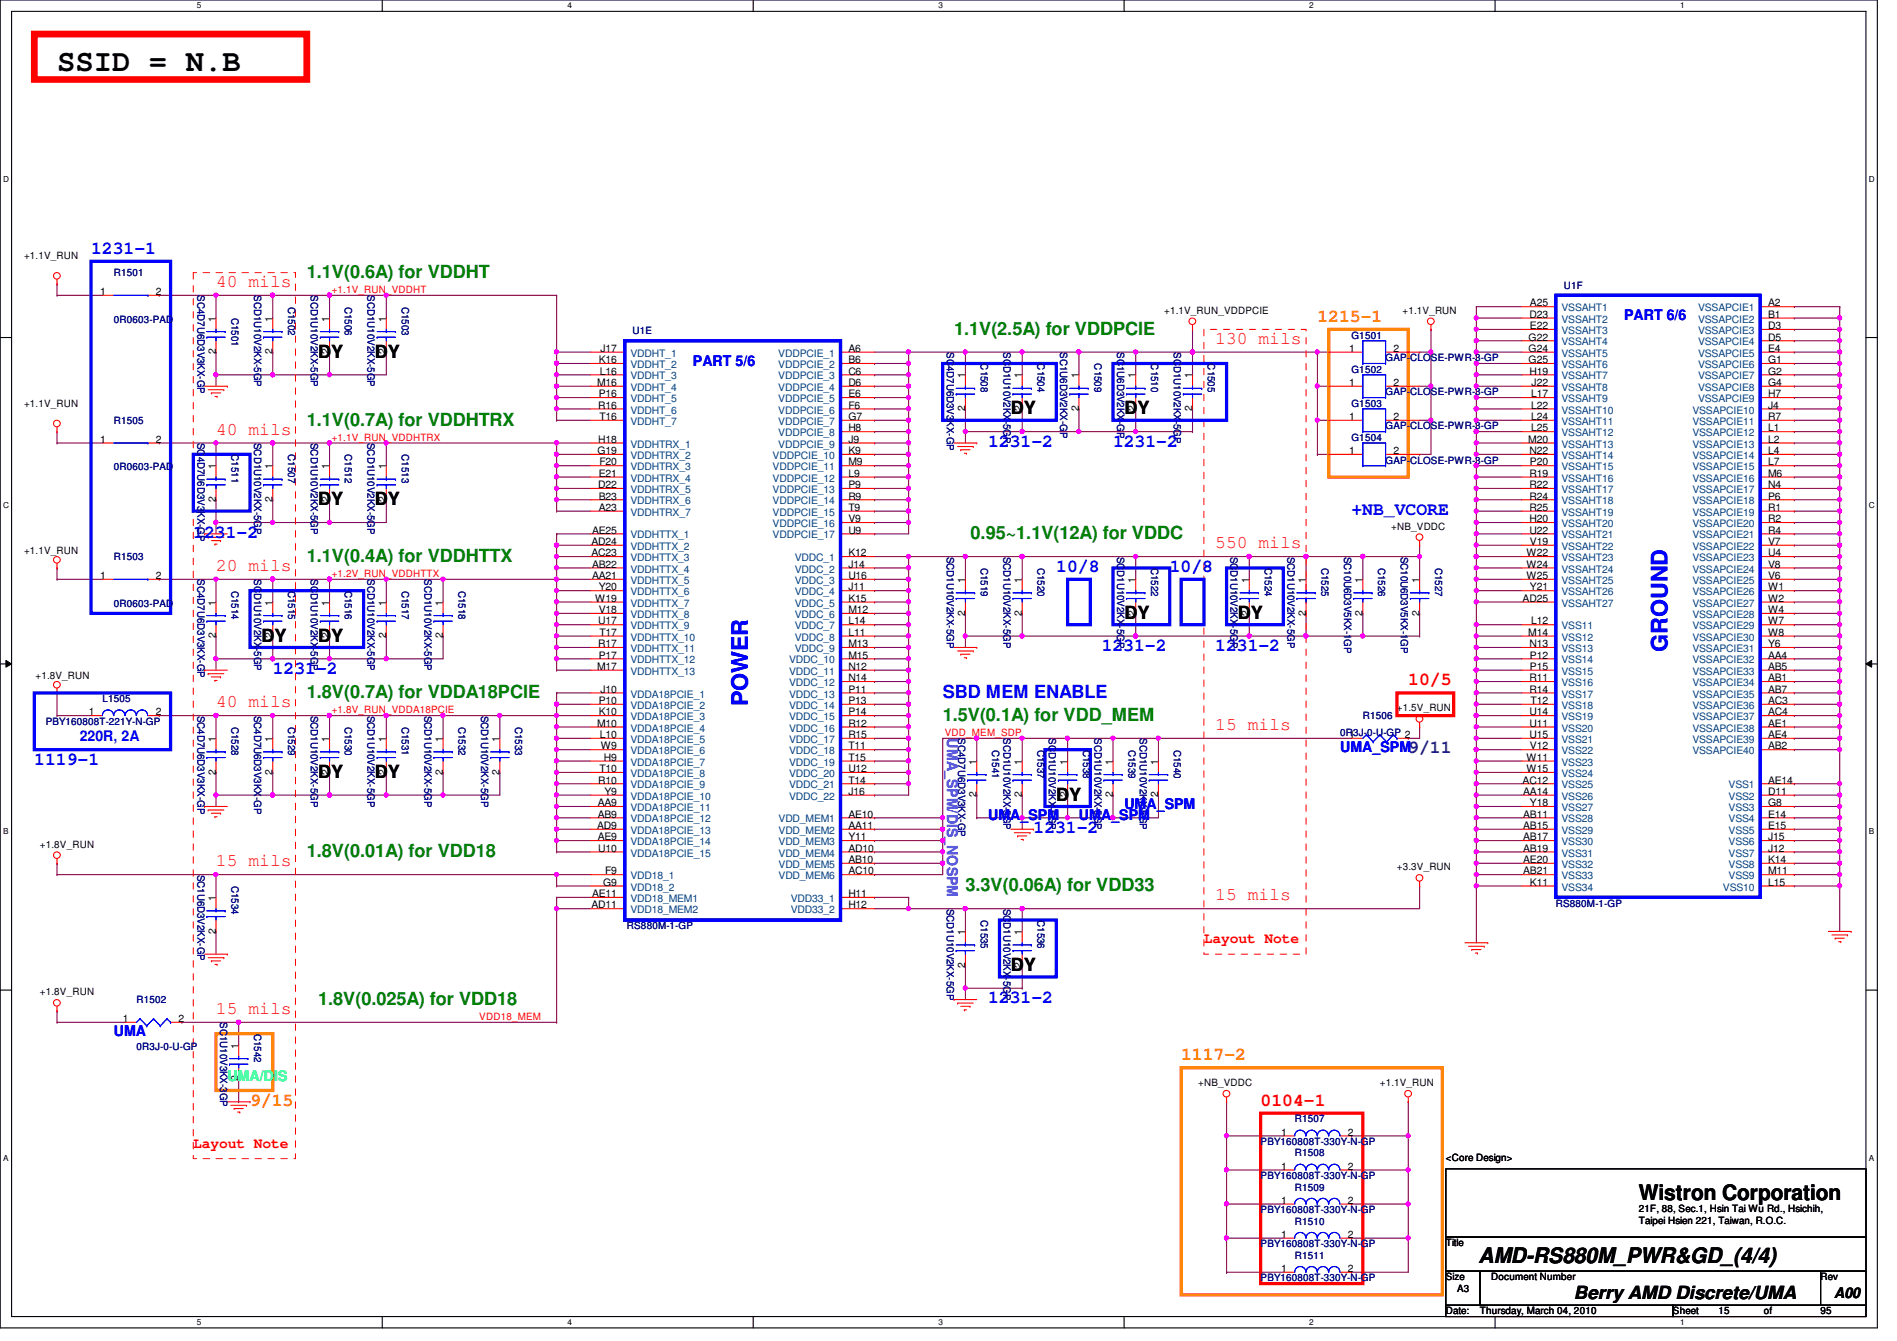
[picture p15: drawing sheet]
<svg xmlns="http://www.w3.org/2000/svg" width="297mm" height="210mm" viewBox="0 0 297 210" stroke-linecap="round" stroke-linejoin="round" font-family="sans-serif">
<defs><g id="words">
<text font-size="4.8" x="8.9" y="11.1">SSID = N.B</text>
<g font-size="3.5" fill="#00f">
<text x="261.1" y="102.1" transform="rotate(-90 261.1 102.1)">GROUND</text>
<text x="117.1" y="110.6" transform="rotate(-90 117.1 110.6)">POWER</text>
</g>
<g font-size="3.3">
<text x="256.6" y="187.9">Wistron Corporation</text>
<text x="231.5" y="197.7">AMD-RS880M_PWR&amp;GD_(4/4)</text>
</g>
<g font-size="2.8" fill="#00f">
<text x="14.3" y="39.7">1231-1</text>
<text x="154.7" y="69.9">1231-2</text>
<text x="174.3" y="69.9">1231-2</text>
<text x="211.6" y="80.6">+NB_VCORE</text>
<text x="30.3" y="84.2">1231-2</text>
<text x="165.4" y="89.5">10/8</text>
<text x="183.2" y="89.5">10/8</text>
<text x="172.5" y="101.9">1231-2</text>
<text x="190.3" y="101.9">1231-2</text>
<text x="42.7" y="105.5">1231-2</text>
<text x="147.6" y="109.3">SBD MEM ENABLE</text>
<text x="5.4" y="119.7">1119-1</text>
<text x="161.8" y="130.4">1231-2</text>
<text x="154.7" y="157.1">1231-2</text>
</g>
<g font-size="2.8" fill="#f00">
<text x="33.8" y="44.9">40 mils</text>
<text x="190.3" y="53.8">130 mils</text>
<text x="33.8" y="68">40 mils</text>
<text x="33.8" y="89.4">20 mils</text>
<text x="190.3" y="85.8">550 mils</text>
<text x="220.5" y="107.3">10/5</text>
<text x="33.8" y="110.7">40 mils</text>
<text x="190.3" y="114.3">15 mils</text>
<text x="33.8" y="135.6">15 mils</text>
<text x="190.3" y="140.9">15 mils</text>
<text x="33.8" y="158.7">15 mils</text>
<text x="197.4" y="173.1">0104-1</text>
</g>
<g font-size="2.8" fill="#008000">
<text x="48" y="43.5">1.1V(0.6A) for VDDHT</text>
<text x="149.4" y="52.4">1.1V(2.5A) for VDDPCIE</text>
<text x="48" y="66.6">1.1V(0.7A) for VDDHTRX</text>
<text x="48" y="88">1.1V(0.4A) for VDDHTTX</text>
<text x="152" y="84.4">0.95~1.1V(12A) for VDDC</text>
<text x="48" y="109.3">1.8V(0.7A) for VDDA18PCIE</text>
<text x="147.6" y="112.9">1.5V(0.1A) for VDD_MEM</text>
<text x="48" y="134.2">1.8V(0.01A) for VDD18</text>
<text x="151.2" y="139.5">3.3V(0.06A) for VDD33</text>
<text x="49.8" y="157.3">1.8V(0.025A) for VDD18</text>
</g>
<g font-size="2.8" fill="#ff8000">
<text x="206.3" y="50.4">1215-1</text>
<text x="185" y="165.9">1117-2</text>
<text x="39.2" y="173.1">9/15</text>
</g>
<g font-size="2.8">
<text x="49.8" y="56">DY</text>
<text x="58.7" y="56">DY</text>
<text x="158.3" y="64.9">DY</text>
<text x="176.1" y="64.9">DY</text>
<text x="49.8" y="79.1">DY</text>
<text x="58.7" y="79.1">DY</text>
<text x="40.9" y="100.4">DY</text>
<text x="49.8" y="100.4">DY</text>
<text x="176.1" y="96.9">DY</text>
<text x="193.8" y="96.9">DY</text>
<text x="49.8" y="121.8">DY</text>
<text x="58.7" y="121.8">DY</text>
<text x="165.4" y="125.3">DY</text>
<text x="158.3" y="152">DY</text>
<text x="246.5" y="203.3">Berry AMD Discrete/UMA</text>
</g>
<text font-size="2.8" fill="#400080" x="220.5" y="117.9">9/11</text>
<g font-size="2.3" fill="#00f">
<text x="254.3" y="50.1">PART 6/6</text>
<text x="108.5" y="57.2">PART 5/6</text>
<text x="12.5" y="115.9">220R, 2A</text>
<text x="209.8" y="117.7">UMA_SPM</text>
<text x="154.7" y="128.4">UMA_SPM</text>
<text x="168.9" y="128.4">UMA_SPM</text>
<text x="176.1" y="126.6">UMA_SPM</text>
<text x="17.8" y="162.1">UMA</text>
</g>
<text font-size="2.3" fill="#8000ff" x="148.3" y="115.6" transform="rotate(90 148.3 115.6)">UMA_SPM/DIS_NOSPM</text>
<g font-size="2.3" fill="#f00">
<text x="188.5" y="147.7">Layout Note</text>
<text x="30.3" y="179.7">Layout Note</text>
</g>
<text font-size="2.3" fill="#00ff80" x="35.6" y="169.2">UMA/DIS</text>
<text font-size="2.3" x="287.2" y="203.2">A00</text>
<g font-size="1.6">
<text x="3.8" y="40.6">+1.1V_RUN</text>
<text x="15.7" y="46.2">1</text>
<text x="24.4" y="46.2">2</text>
<text x="239.6" y="48">A25</text>
<text x="276.9" y="48">A2</text>
<text x="33.8" y="50.3" transform="rotate(-90 33.8 50.3)">1</text>
<text x="42.7" y="50.3" transform="rotate(-90 42.7 50.3)">1</text>
<text x="51.6" y="50.3" transform="rotate(-90 51.6 50.3)">1</text>
<text x="60.4" y="50.3" transform="rotate(-90 60.4 50.3)">1</text>
<text x="182.3" y="49.1">+1.1V_RUN_VDDPCIE</text>
<text x="219.6" y="49.1">+1.1V_RUN</text>
<text x="239.3" y="53.3">G22</text>
<text x="239.5" y="49.7">D23</text>
<text x="239.6" y="51.5">E22</text>
<text x="276.9" y="49.7">B1</text>
<text x="276.9" y="51.5">D3</text>
<text x="276.9" y="53.3">D5</text>
<text x="33.8" y="55.5" transform="rotate(-90 33.8 55.5)">2</text>
<text x="42.7" y="55.5" transform="rotate(-90 42.7 55.5)">2</text>
<text x="51.6" y="55.5" transform="rotate(-90 51.6 55.5)">2</text>
<text x="60.4" y="55.5" transform="rotate(-90 60.4 55.5)">2</text>
<text x="93.8" y="56.9">K16</text>
<text x="93.9" y="58.6">L16</text>
<text x="94" y="55.1">J17</text>
<text x="132.8" y="55.1">A6</text>
<text x="132.8" y="56.9">B6</text>
<text x="132.8" y="58.6">C6</text>
<text x="151.1" y="59.2" transform="rotate(-90 151.1 59.2)">1</text>
<text x="160" y="59.2" transform="rotate(-90 160 59.2)">1</text>
<text x="168.9" y="59.2" transform="rotate(-90 168.9 59.2)">1</text>
<text x="177.8" y="59.2" transform="rotate(-90 177.8 59.2)">1</text>
<text x="186.7" y="59.2" transform="rotate(-90 186.7 59.2)">1</text>
<text x="211.3" y="55.1">1</text>
<text x="218.2" y="55.1">2</text>
<text x="239.3" y="55.1">G24</text>
<text x="239.3" y="56.9">G25</text>
<text x="239.5" y="58.6">H19</text>
<text x="276.9" y="55.1">E4</text>
<text x="276.9" y="56.9">G1</text>
<text x="276.9" y="58.6">G2</text>
<text x="3.8" y="63.7">+1.1V_RUN</text>
<text x="93.5" y="60.4">M16</text>
<text x="93.7" y="64">R16</text>
<text x="93.8" y="62.2">P16</text>
<text x="93.8" y="65.7">T16</text>
<text x="132.8" y="60.4">D6</text>
<text x="132.8" y="62.2">E6</text>
<text x="132.8" y="64">F6</text>
<text x="132.8" y="65.7">G7</text>
<text x="151.1" y="64.3" transform="rotate(-90 151.1 64.3)">2</text>
<text x="160" y="64.3" transform="rotate(-90 160 64.3)">2</text>
<text x="168.9" y="64.3" transform="rotate(-90 168.9 64.3)">2</text>
<text x="177.8" y="64.3" transform="rotate(-90 177.8 64.3)">2</text>
<text x="186.7" y="64.3" transform="rotate(-90 186.7 64.3)">2</text>
<text x="211.3" y="65.7">1</text>
<text x="211.3" y="60.4">1</text>
<text x="218.2" y="65.7">2</text>
<text x="218.2" y="60.4">2</text>
<text x="239.7" y="62.2">L17</text>
<text x="239.7" y="64">L22</text>
<text x="239.7" y="65.7">L24</text>
<text x="239.8" y="60.4">J22</text>
<text x="276.9" y="60.4">G4</text>
<text x="276.9" y="62.2">H7</text>
<text x="276.9" y="64">J4</text>
<text x="276.9" y="65.7">R7</text>
<text x="15.7" y="69.3">1</text>
<text x="24.4" y="69.3">2</text>
<text x="93.6" y="71.1">G19</text>
<text x="93.7" y="69.3">H18</text>
<text x="132.8" y="67.5">H8</text>
<text x="132.8" y="69.3">J9</text>
<text x="132.8" y="71.1">K9</text>
<text x="211.3" y="71.1">1</text>
<text x="218.2" y="71.1">2</text>
<text x="239.3" y="69.3">M20</text>
<text x="239.5" y="71.1">N22</text>
<text x="239.7" y="67.5">L25</text>
<text x="276.9" y="67.5">L1</text>
<text x="276.9" y="69.3">L2</text>
<text x="276.9" y="71.1">L4</text>
<text x="33.8" y="73.4" transform="rotate(-90 33.8 73.4)">1</text>
<text x="42.7" y="73.4" transform="rotate(-90 42.7 73.4)">1</text>
<text x="51.6" y="73.4" transform="rotate(-90 51.6 73.4)">1</text>
<text x="60.4" y="73.4" transform="rotate(-90 60.4 73.4)">1</text>
<text x="93.7" y="76.4">D22</text>
<text x="93.8" y="74.6">E21</text>
<text x="93.8" y="72.9">F20</text>
<text x="132.8" y="72.9">M9</text>
<text x="132.8" y="74.6">L9</text>
<text x="132.8" y="76.4">P9</text>
<text x="239.5" y="74.6">R19</text>
<text x="239.5" y="76.4">R22</text>
<text x="239.6" y="72.9">P20</text>
<text x="276.9" y="72.9">L7</text>
<text x="276.9" y="74.6">M6</text>
<text x="276.9" y="76.4">N4</text>
<text x="33.8" y="78.6" transform="rotate(-90 33.8 78.6)">2</text>
<text x="42.7" y="78.6" transform="rotate(-90 42.7 78.6)">2</text>
<text x="51.6" y="78.6" transform="rotate(-90 51.6 78.6)">2</text>
<text x="60.4" y="78.6" transform="rotate(-90 60.4 78.6)">2</text>
<text x="92.7" y="83.5">AE25</text>
<text x="93.8" y="78.2">B23</text>
<text x="93.8" y="80">A23</text>
<text x="132.8" y="78.2">R9</text>
<text x="132.8" y="80">T9</text>
<text x="132.8" y="81.7">V9</text>
<text x="132.8" y="83.5">U9</text>
<text x="217.8" y="82.9">+NB_VDDC</text>
<text x="239.5" y="78.2">R24</text>
<text x="239.5" y="80">R25</text>
<text x="239.5" y="83.5">U22</text>
<text x="239.5" y="81.7">H20</text>
<text x="276.9" y="78.2">P6</text>
<text x="276.9" y="80">R1</text>
<text x="276.9" y="81.7">R2</text>
<text x="276.9" y="83.5">R4</text>
<text x="3.8" y="86.8">+1.1V_RUN</text>
<text x="92.6" y="85.3">AD24</text>
<text x="92.6" y="87.1">AC23</text>
<text x="92.7" y="88.9">AB22</text>
<text x="132.8" y="87.1">K12</text>
<text x="132.8" y="88.9">J14</text>
<text x="239" y="87.1">W22</text>
<text x="239" y="88.9">W24</text>
<text x="239.6" y="85.3">V19</text>
<text x="276.9" y="85.3">V7</text>
<text x="276.9" y="87.1">U4</text>
<text x="276.9" y="88.9">V8</text>
<text x="15.7" y="90.6">1</text>
<text x="24.4" y="90.6">2</text>
<text x="33.8" y="94.8" transform="rotate(-90 33.8 94.8)">1</text>
<text x="42.7" y="94.8" transform="rotate(-90 42.7 94.8)">1</text>
<text x="51.6" y="94.8" transform="rotate(-90 51.6 94.8)">1</text>
<text x="60.4" y="94.8" transform="rotate(-90 60.4 94.8)">1</text>
<text x="69.3" y="94.8" transform="rotate(-90 69.3 94.8)">1</text>
<text x="92.7" y="90.6">AA21</text>
<text x="93.2" y="94.2">W19</text>
<text x="93.8" y="92.4">Y20</text>
<text x="93.8" y="96">V18</text>
<text x="132.8" y="90.6">U16</text>
<text x="132.8" y="92.4">J11</text>
<text x="132.8" y="94.2">K15</text>
<text x="132.8" y="96">M12</text>
<text x="151.1" y="91.2" transform="rotate(-90 151.1 91.2)">1</text>
<text x="160" y="91.2" transform="rotate(-90 160 91.2)">1</text>
<text x="177.8" y="91.2" transform="rotate(-90 177.8 91.2)">1</text>
<text x="195.6" y="91.2" transform="rotate(-90 195.6 91.2)">1</text>
<text x="204.5" y="91.2" transform="rotate(-90 204.5 91.2)">1</text>
<text x="213.4" y="91.2" transform="rotate(-90 213.4 91.2)">1</text>
<text x="222.2" y="91.2" transform="rotate(-90 222.2 91.2)">1</text>
<text x="238.4" y="94.2">AD25</text>
<text x="239" y="90.6">W25</text>
<text x="239.6" y="92.4">Y21</text>
<text x="276.9" y="90.6">V6</text>
<text x="276.9" y="92.4">W1</text>
<text x="276.9" y="94.2">W2</text>
<text x="276.9" y="96">W4</text>
<text x="33.8" y="99.9" transform="rotate(-90 33.8 99.9)">2</text>
<text x="42.7" y="99.9" transform="rotate(-90 42.7 99.9)">2</text>
<text x="51.6" y="99.9" transform="rotate(-90 51.6 99.9)">2</text>
<text x="60.4" y="99.9" transform="rotate(-90 60.4 99.9)">2</text>
<text x="69.3" y="99.9" transform="rotate(-90 69.3 99.9)">2</text>
<text x="93.7" y="97.7">U17</text>
<text x="93.7" y="101.3">R17</text>
<text x="93.8" y="99.5">T17</text>
<text x="132.8" y="97.7">L14</text>
<text x="132.8" y="99.5">L11</text>
<text x="132.8" y="101.3">M13</text>
<text x="151.1" y="96.4" transform="rotate(-90 151.1 96.4)">2</text>
<text x="160" y="96.4" transform="rotate(-90 160 96.4)">2</text>
<text x="177.8" y="96.4" transform="rotate(-90 177.8 96.4)">2</text>
<text x="195.6" y="96.4" transform="rotate(-90 195.6 96.4)">2</text>
<text x="204.5" y="96.4" transform="rotate(-90 204.5 96.4)">2</text>
<text x="213.4" y="96.4" transform="rotate(-90 213.4 96.4)">2</text>
<text x="222.2" y="96.4" transform="rotate(-90 222.2 96.4)">2</text>
<text x="239.3" y="99.5">M14</text>
<text x="239.5" y="101.3">N13</text>
<text x="239.7" y="97.7">L12</text>
<text x="276.9" y="97.7">W7</text>
<text x="276.9" y="99.5">W8</text>
<text x="276.9" y="101.3">Y6</text>
<text x="5.5" y="106.3">+1.8V_RUN</text>
<text x="93.5" y="104.9">M17</text>
<text x="93.8" y="103.1">P17</text>
<text x="132.8" y="103.1">M15</text>
<text x="132.8" y="104.9">N12</text>
<text x="132.8" y="106.6">N14</text>
<text x="239.5" y="106.6">R11</text>
<text x="239.6" y="103.1">P12</text>
<text x="239.6" y="104.9">P15</text>
<text x="276.9" y="103.1">AA4</text>
<text x="276.9" y="104.9">AB5</text>
<text x="276.9" y="106.6">AB1</text>
<text x="13.9" y="112">1</text>
<text x="24.4" y="112">2</text>
<text x="93.5" y="113.7">M10</text>
<text x="93.8" y="110.2">P10</text>
<text x="93.8" y="112">K10</text>
<text x="94" y="108.4">J10</text>
<text x="132.8" y="108.4">P11</text>
<text x="132.8" y="110.2">P13</text>
<text x="132.8" y="112">P14</text>
<text x="132.8" y="113.7">R12</text>
<text x="218.7" y="111.3">+1.5V_RUN</text>
<text x="239.5" y="108.4">R14</text>
<text x="239.5" y="112">U14</text>
<text x="239.5" y="113.7">U11</text>
<text x="239.6" y="110.2">T12</text>
<text x="276.9" y="108.4">AB7</text>
<text x="276.9" y="110.2">AC3</text>
<text x="276.9" y="112">AC4</text>
<text x="276.9" y="113.7">AE1</text>
<text x="33.8" y="116.1" transform="rotate(-90 33.8 116.1)">1</text>
<text x="42.7" y="116.1" transform="rotate(-90 42.7 116.1)">1</text>
<text x="51.6" y="116.1" transform="rotate(-90 51.6 116.1)">1</text>
<text x="60.4" y="116.1" transform="rotate(-90 60.4 116.1)">1</text>
<text x="69.3" y="116.1" transform="rotate(-90 69.3 116.1)">1</text>
<text x="78.2" y="116.1" transform="rotate(-90 78.2 116.1)">1</text>
<text x="93.9" y="115.5">L10</text>
<text x="94.1" y="117.3">W9</text>
<text x="94.6" y="119.1">H9</text>
<text x="132.8" y="115.5">R15</text>
<text x="132.8" y="117.3">T11</text>
<text x="132.8" y="119.1">T15</text>
<text x="152.9" y="119.7" transform="rotate(-90 152.9 119.7)">1</text>
<text x="160" y="119.7" transform="rotate(-90 160 119.7)">1</text>
<text x="167.1" y="119.7" transform="rotate(-90 167.1 119.7)">1</text>
<text x="174.2" y="119.7" transform="rotate(-90 174.2 119.7)">1</text>
<text x="181.4" y="119.7" transform="rotate(-90 181.4 119.7)">1</text>
<text x="211.3" y="115.5">1</text>
<text x="239" y="119.1">W11</text>
<text x="239.5" y="115.5">U15</text>
<text x="239.6" y="117.3">V12</text>
<text x="276.9" y="115.5">AE4</text>
<text x="276.9" y="117.3">AB2</text>
<text x="33.8" y="121.2" transform="rotate(-90 33.8 121.2)">2</text>
<text x="42.7" y="121.2" transform="rotate(-90 42.7 121.2)">2</text>
<text x="51.6" y="121.2" transform="rotate(-90 51.6 121.2)">2</text>
<text x="60.4" y="121.2" transform="rotate(-90 60.4 121.2)">2</text>
<text x="69.3" y="121.2" transform="rotate(-90 69.3 121.2)">2</text>
<text x="78.2" y="121.2" transform="rotate(-90 78.2 121.2)">2</text>
<text x="93.7" y="122.6">R10</text>
<text x="93.8" y="120.9">T10</text>
<text x="94.7" y="124.4">Y9</text>
<text x="132.8" y="120.9">U12</text>
<text x="132.8" y="122.6">T14</text>
<text x="132.8" y="124.4">J16</text>
<text x="152.9" y="124.8" transform="rotate(-90 152.9 124.8)">2</text>
<text x="160" y="124.8" transform="rotate(-90 160 124.8)">2</text>
<text x="167.1" y="124.8" transform="rotate(-90 167.1 124.8)">2</text>
<text x="174.2" y="124.8" transform="rotate(-90 174.2 124.8)">2</text>
<text x="181.4" y="124.8" transform="rotate(-90 181.4 124.8)">2</text>
<text x="238.4" y="122.6">AC12</text>
<text x="238.5" y="124.4">AA14</text>
<text x="239" y="120.9">W15</text>
<text x="276.9" y="124.4">D11</text>
<text x="276.9" y="122.6">AE14</text>
<text x="93.5" y="129.8">AD9</text>
<text x="93.6" y="126.2">AA9</text>
<text x="93.6" y="128">AB9</text>
<text x="93.6" y="131.5">AE9</text>
<text x="132.8" y="128">AE10</text>
<text x="132.8" y="129.8">AA11</text>
<text x="132.8" y="131.5">Y11</text>
<text x="238.5" y="128">AB11</text>
<text x="238.5" y="129.8">AB15</text>
<text x="238.5" y="131.5">AB17</text>
<text x="239.6" y="126.2">Y18</text>
<text x="276.9" y="126.2">G8</text>
<text x="276.9" y="128">E14</text>
<text x="276.9" y="129.8">E15</text>
<text x="276.9" y="131.5">J15</text>
<text x="6.3" y="132.7">+1.8V_RUN</text>
<text x="93.7" y="133.3">U10</text>
<text x="94.7" y="136.9">F9</text>
<text x="132.8" y="133.3">AD10</text>
<text x="132.8" y="136.9">AC10</text>
<text x="132.8" y="135.1">AB10</text>
<text x="218.7" y="136.2">+3.3V_RUN</text>
<text x="238.5" y="133.3">AB19</text>
<text x="238.5" y="135.1">AE20</text>
<text x="238.5" y="136.9">AB21</text>
<text x="276.9" y="133.3">J12</text>
<text x="276.9" y="135.1">K14</text>
<text x="276.9" y="136.9">M11</text>
<text x="33.8" y="141" transform="rotate(-90 33.8 141)">1</text>
<text x="92.6" y="142.2">AD11</text>
<text x="92.7" y="140.4">AE11</text>
<text x="94.4" y="138.6">G9</text>
<text x="132.8" y="140.4">H11</text>
<text x="132.8" y="142.2">H12</text>
<text x="239.6" y="138.6">K11</text>
<text x="276.9" y="138.6">L15</text>
<text x="33.8" y="146.1" transform="rotate(-90 33.8 146.1)">2</text>
<text x="151.1" y="146.3" transform="rotate(-90 151.1 146.3)">1</text>
<text x="160" y="146.3" transform="rotate(-90 160 146.3)">1</text>
<text x="6.3" y="155.8">+1.8V_RUN</text>
<text x="151.1" y="151.5" transform="rotate(-90 151.1 151.5)">2</text>
<text x="160" y="151.5" transform="rotate(-90 160 151.5)">2</text>
<text x="19.3" y="160">1</text>
<text x="27.9" y="160">2</text>
<text x="37.3" y="164.1" transform="rotate(-90 37.3 164.1)">1</text>
<text x="37.3" y="169.2" transform="rotate(-90 37.3 169.2)">2</text>
<text x="187.6" y="170">+NB_VDDC</text>
<text x="216.1" y="170">+1.1V_RUN</text>
<text x="200.6" y="177.8">1</text>
<text x="211.1" y="177.8">2</text>
<text x="200.6" y="183.1">1</text>
<text x="211.1" y="183.1">2</text>
<text x="226.4" y="181.7">&lt;Core Design&gt;</text>
<text x="200.6" y="188.4">1</text>
<text x="211.1" y="188.4">2</text>
<text x="256.6" y="189.7">21F, 88, Sec.1, Hsin Tai Wu Rd., Hsichih,</text>
<text x="256.6" y="191.6">Taipei Hsien 221, Taiwan, R.O.C.</text>
<text x="200.6" y="193.8">1</text>
<text x="211.1" y="193.8">2</text>
<text x="226.4" y="195.1">Title</text>
<text x="200.6" y="199.1">1</text>
<text x="211.1" y="199.1">2</text>
<text x="226.4" y="200.4">Size</text>
<text x="228.2" y="202.2">A3</text>
<text x="233.5" y="200.4">Document Number</text>
<text x="285.1" y="200.4">Rev</text>
<text x="226.4" y="205.7">Date:</text>
<text x="231.7" y="205.7">Thursday, March 04, 2010</text>
<text x="262" y="205.7">Sheet</text>
<text x="269.1" y="205.7">15</text>
<text x="276.2" y="205.7">of</text>
<text x="285.1" y="205.7">95</text>
</g>
<g font-size="1.6" fill="#000080">
<text x="17.8" y="43.2">R1501</text>
<text x="30.9" y="46.2" transform="rotate(90 30.9 46.2)">SC4D7U6D3V3KX-GP</text>
<text x="39.8" y="46.2" transform="rotate(90 39.8 46.2)">SCD1U10V2KX-5GP</text>
<text x="48.7" y="46.2" transform="rotate(90 48.7 46.2)">SCD1U10V2KX-5GP</text>
<text x="57.6" y="46.2" transform="rotate(90 57.6 46.2)">SCD1U10V2KX-5GP</text>
<text x="244.9" y="45.2">U1F</text>
<text x="17.8" y="50.5">0R0603-PAD</text>
<text x="36.2" y="49.8" transform="rotate(90 36.2 49.8)">C1501</text>
<text x="45.1" y="48" transform="rotate(90 45.1 48)">C1502</text>
<text x="54" y="48" transform="rotate(90 54 48)">C1506</text>
<text x="62.9" y="48" transform="rotate(90 62.9 48)">C1503</text>
<text x="99.1" y="52.3">U1E</text>
<text x="211.6" y="53">G1501</text>
<text x="148.2" y="55.1" transform="rotate(90 148.2 55.1)">SC4D7U6D3V3KX-GP</text>
<text x="153.6" y="56.9" transform="rotate(90 153.6 56.9)">C1508</text>
<text x="157.1" y="55.1" transform="rotate(90 157.1 55.1)">SCD1U10V2KX-5GP</text>
<text x="162.5" y="56.9" transform="rotate(90 162.5 56.9)">C1504</text>
<text x="166" y="55.1" transform="rotate(90 166 55.1)">SC1U6D3V2KX-GP</text>
<text x="171.4" y="56.9" transform="rotate(90 171.4 56.9)">C1509</text>
<text x="174.9" y="55.1" transform="rotate(90 174.9 55.1)">SC1U6D3V2KX-GP</text>
<text x="180.3" y="56.9" transform="rotate(90 180.3 56.9)">C1510</text>
<text x="183.8" y="55.1" transform="rotate(90 183.8 55.1)">SCD1U10V2KX-5GP</text>
<text x="189.1" y="56.9" transform="rotate(90 189.1 56.9)">C1505</text>
<text x="211.6" y="58.3">G1502</text>
<text x="217" y="56.6">GAP-CLOSE-PWR-3-GP</text>
<text x="211.6" y="63.7">G1503</text>
<text x="217" y="61.9">GAP-CLOSE-PWR-3-GP</text>
<text x="17.8" y="66.3">R1505</text>
<text x="30.9" y="69.3" transform="rotate(90 30.9 69.3)">SC4D7U6D3V3KX-GP</text>
<text x="36.2" y="71.1" transform="rotate(90 36.2 71.1)">C1511</text>
<text x="39.8" y="69.3" transform="rotate(90 39.8 69.3)">SCD1U10V2KX-5GP</text>
<text x="45.1" y="71.1" transform="rotate(90 45.1 71.1)">C1507</text>
<text x="48.7" y="69.3" transform="rotate(90 48.7 69.3)">SCD1U10V2KX-5GP</text>
<text x="54" y="71.1" transform="rotate(90 54 71.1)">C1512</text>
<text x="57.6" y="69.3" transform="rotate(90 57.6 69.3)">SCD1U10V2KX-5GP</text>
<text x="62.9" y="71.1" transform="rotate(90 62.9 71.1)">C1513</text>
<text x="211.6" y="69">G1504</text>
<text x="217" y="67.2">GAP-CLOSE-PWR-3-GP</text>
<text x="17.8" y="73.6">0R0603-PAD</text>
<text x="217" y="72.6">GAP-CLOSE-PWR-3-GP</text>
<text x="17.8" y="87.7">R1503</text>
<text x="148.2" y="87.1" transform="rotate(90 148.2 87.1)">SCD1U10V2KX-5GP</text>
<text x="153.6" y="88.9" transform="rotate(90 153.6 88.9)">C1519</text>
<text x="157.1" y="87.1" transform="rotate(90 157.1 87.1)">SCD1U10V2KX-5GP</text>
<text x="162.5" y="88.9" transform="rotate(90 162.5 88.9)">C1520</text>
<text x="174.9" y="87.1" transform="rotate(90 174.9 87.1)">SCD1U10V2KX-5GP</text>
<text x="180.3" y="88.9" transform="rotate(90 180.3 88.9)">C1522</text>
<text x="192.7" y="87.1" transform="rotate(90 192.7 87.1)">SCD1U10V2KX-5GP</text>
<text x="198" y="88.9" transform="rotate(90 198 88.9)">C1524</text>
<text x="201.6" y="87.1" transform="rotate(90 201.6 87.1)">SCD1U10V2KX-5GP</text>
<text x="206.9" y="88.9" transform="rotate(90 206.9 88.9)">C1525</text>
<text x="210.5" y="87.1" transform="rotate(90 210.5 87.1)">SC10U6D3V5KX-1GP</text>
<text x="215.8" y="88.9" transform="rotate(90 215.8 88.9)">C1526</text>
<text x="219.4" y="87.1" transform="rotate(90 219.4 87.1)">SC10U6D3V5KX-1GP</text>
<text x="224.7" y="88.9" transform="rotate(90 224.7 88.9)">C1527</text>
<text x="17.8" y="95">0R0603-PAD</text>
<text x="30.9" y="90.7" transform="rotate(90 30.9 90.7)">SC4D7U6D3V3KX-GP</text>
<text x="36.2" y="92.5" transform="rotate(90 36.2 92.5)">C1514</text>
<text x="39.8" y="90.7" transform="rotate(90 39.8 90.7)">SCD1U10V2KX-5GP</text>
<text x="45.1" y="92.5" transform="rotate(90 45.1 92.5)">C1515</text>
<text x="48.7" y="90.7" transform="rotate(90 48.7 90.7)">SCD1U10V2KX-5GP</text>
<text x="54" y="92.5" transform="rotate(90 54 92.5)">C1516</text>
<text x="57.6" y="90.7" transform="rotate(90 57.6 90.7)">SCD1U10V2KX-5GP</text>
<text x="62.9" y="92.5" transform="rotate(90 62.9 92.5)">C1517</text>
<text x="66.5" y="90.7" transform="rotate(90 66.5 90.7)">SCD1U10V2KX-5GP</text>
<text x="71.8" y="92.5" transform="rotate(90 71.8 92.5)">C1518</text>
<text x="7.2" y="113.5">PBY160808T-221Y-N-GP</text>
<text x="16" y="109.9">L1505</text>
<text x="30.9" y="112" transform="rotate(90 30.9 112)">SC4D7U6D3V3KX-GP</text>
<text x="36.2" y="113.8" transform="rotate(90 36.2 113.8)">C1528</text>
<text x="39.8" y="112" transform="rotate(90 39.8 112)">SC4D7U6D3V3KX-GP</text>
<text x="45.1" y="113.8" transform="rotate(90 45.1 113.8)">C1529</text>
<text x="48.7" y="112" transform="rotate(90 48.7 112)">SCD1U10V2KX-5GP</text>
<text x="54" y="113.8" transform="rotate(90 54 113.8)">C1530</text>
<text x="57.6" y="112" transform="rotate(90 57.6 112)">SCD1U10V2KX-5GP</text>
<text x="62.9" y="113.8" transform="rotate(90 62.9 113.8)">C1531</text>
<text x="66.5" y="112" transform="rotate(90 66.5 112)">SCD1U10V2KX-5GP</text>
<text x="71.8" y="113.8" transform="rotate(90 71.8 113.8)">C1532</text>
<text x="75.3" y="112" transform="rotate(90 75.3 112)">SCD1U10V2KX-5GP</text>
<text x="80.7" y="113.8" transform="rotate(90 80.7 113.8)">C1533</text>
<text x="213.4" y="112.6">R1506</text>
<text x="150" y="115.6" transform="rotate(90 150 115.6)">SC4D7U6D3V3KX-GP</text>
<text x="155.4" y="117.3" transform="rotate(90 155.4 117.3)">C1541</text>
<text x="157.1" y="115.6" transform="rotate(90 157.1 115.6)">SCD1U10V2KX-5GP</text>
<text x="162.5" y="117.3" transform="rotate(90 162.5 117.3)">C1537</text>
<text x="164.2" y="115.6" transform="rotate(90 164.2 115.6)">SCD1U10V2KX-5GP</text>
<text x="169.6" y="117.3" transform="rotate(90 169.6 117.3)">C1538</text>
<text x="171.4" y="115.6" transform="rotate(90 171.4 115.6)">SCD1U10V2KX-5GP</text>
<text x="176.7" y="117.3" transform="rotate(90 176.7 117.3)">C1539</text>
<text x="178.5" y="115.6" transform="rotate(90 178.5 115.6)">SCD1U10V2KX-5GP</text>
<text x="183.8" y="117.3" transform="rotate(90 183.8 117.3)">C1540</text>
<text x="209.8" y="115.2">0R3J-0-U-GP 2</text>
<text x="30.9" y="136.9" transform="rotate(90 30.9 136.9)">SC1U6D3V2KX-GP</text>
<text x="36.2" y="138.7" transform="rotate(90 36.2 138.7)">C1534</text>
<text x="148.2" y="142.2" transform="rotate(90 148.2 142.2)">SCD1U10V2KX-5GP</text>
<text x="157.1" y="142.2" transform="rotate(90 157.1 142.2)">SCD1U10V2KX-5GP</text>
<text x="243.6" y="141.9">RS880M-1-GP</text>
<text x="98.2" y="145.5">RS880M-1-GP</text>
<text x="153.6" y="144" transform="rotate(90 153.6 144)">C1535</text>
<text x="162.5" y="144" transform="rotate(90 162.5 144)">C1536</text>
<text x="21.4" y="157">R1502</text>
<text x="34.5" y="160" transform="rotate(90 34.5 160)">SC1U10V3KX-3GP</text>
<text x="39.8" y="161.8" transform="rotate(90 39.8 161.8)">C1542</text>
<text x="21.4" y="164.3">0R3J-0-U-GP</text>
<text x="197.4" y="179.2">PBY160808T-330Y-N-GP</text>
<text x="202.7" y="175.7">R1507</text>
<text x="197.4" y="184.6">PBY160808T-330Y-N-GP</text>
<text x="202.7" y="181">R1508</text>
<text x="197.4" y="189.9">PBY160808T-330Y-N-GP</text>
<text x="202.7" y="186.4">R1509</text>
<text x="202.7" y="191.7">R1510</text>
<text x="197.4" y="195.2">PBY160808T-330Y-N-GP</text>
<text x="202.7" y="197">R1511</text>
<text x="197.4" y="200.6">PBY160808T-330Y-N-GP</text>
</g>
<g font-size="1.6" fill="#f00">
<text x="51.9" y="45.9">+1.1V_RUN_VDDHT</text>
<text x="51.9" y="69">+1.1V_RUN_VDDHTRX</text>
<text x="51.9" y="90.3">+1.2V_RUN_VDDHTTX</text>
<text x="51.9" y="111.7">+1.8V_RUN_VDDA18PCIE</text>
<text x="148" y="115.2">VDD_MEM_SDP</text>
<text x="75.1" y="159.7">VDD18_MEM</text>
</g>
<g font-size="1.6" fill="#004080">
<text x="244.5" y="48.7">VSSAHT1</text>
<text x="244.5" y="50.5">VSSAHT2</text>
<text x="244.5" y="52.3">VSSAHT3</text>
<text x="265.9" y="48.7">VSSAPCIE1</text>
<text x="265.9" y="50.5">VSSAPCIE2</text>
<text x="265.9" y="52.3">VSSAPCIE3</text>
<text x="98.7" y="55.8">VDDHT_1</text>
<text x="98.7" y="57.6">VDDHT_2</text>
<text x="98.7" y="59.4">VDDHT_3</text>
<text x="121.9" y="55.8">VDDPCIE_1</text>
<text x="121.9" y="57.6">VDDPCIE_2</text>
<text x="121.9" y="59.4">VDDPCIE_3</text>
<text x="244.5" y="54.1">VSSAHT4</text>
<text x="244.5" y="55.8">VSSAHT5</text>
<text x="244.5" y="57.6">VSSAHT6</text>
<text x="244.5" y="59.4">VSSAHT7</text>
<text x="265.9" y="54.1">VSSAPCIE4</text>
<text x="265.9" y="55.8">VSSAPCIE5</text>
<text x="265.9" y="57.6">VSSAPCIE6</text>
<text x="265.9" y="59.4">VSSAPCIE7</text>
<text x="98.7" y="61.2">VDDHT_4</text>
<text x="98.7" y="62.9">VDDHT_5</text>
<text x="98.7" y="64.7">VDDHT_6</text>
<text x="121.9" y="61.2">VDDPCIE_4</text>
<text x="121.9" y="62.9">VDDPCIE_5</text>
<text x="121.9" y="64.7">VDDPCIE_6</text>
<text x="244.5" y="61.2">VSSAHT8</text>
<text x="244.5" y="62.9">VSSAHT9</text>
<text x="244.5" y="64.7">VSSAHT10</text>
<text x="265" y="64.7">VSSAPCIE10</text>
<text x="265.9" y="61.2">VSSAPCIE8</text>
<text x="265.9" y="62.9">VSSAPCIE9</text>
<text x="98.7" y="66.5">VDDHT_7</text>
<text x="98.7" y="70.1">VDDHTRX_1</text>
<text x="98.7" y="71.8">VDDHTRX_2</text>
<text x="121" y="71.8">VDDPCIE_10</text>
<text x="121.9" y="66.5">VDDPCIE_7</text>
<text x="121.9" y="68.3">VDDPCIE_8</text>
<text x="121.9" y="70.1">VDDPCIE_9</text>
<text x="244.5" y="66.5">VSSAHT11</text>
<text x="244.5" y="68.3">VSSAHT12</text>
<text x="244.5" y="70.1">VSSAHT13</text>
<text x="244.5" y="71.8">VSSAHT14</text>
<text x="265" y="66.5">VSSAPCIE11</text>
<text x="265" y="68.3">VSSAPCIE12</text>
<text x="265" y="70.1">VSSAPCIE13</text>
<text x="265" y="71.8">VSSAPCIE14</text>
<text x="98.7" y="73.6">VDDHTRX_3</text>
<text x="98.7" y="75.4">VDDHTRX_4</text>
<text x="98.7" y="77.2">VDDHTRX_5</text>
<text x="121" y="73.6">VDDPCIE_11</text>
<text x="121" y="75.4">VDDPCIE_12</text>
<text x="121" y="77.2">VDDPCIE_13</text>
<text x="244.5" y="73.6">VSSAHT15</text>
<text x="244.5" y="75.4">VSSAHT16</text>
<text x="244.5" y="77.2">VSSAHT17</text>
<text x="265" y="73.6">VSSAPCIE15</text>
<text x="265" y="75.4">VSSAPCIE16</text>
<text x="265" y="77.2">VSSAPCIE17</text>
<text x="98.7" y="79">VDDHTRX_6</text>
<text x="98.7" y="80.7">VDDHTRX_7</text>
<text x="121" y="79">VDDPCIE_14</text>
<text x="121" y="80.7">VDDPCIE_15</text>
<text x="121" y="82.5">VDDPCIE_16</text>
<text x="244.5" y="79">VSSAHT18</text>
<text x="244.5" y="80.7">VSSAHT19</text>
<text x="244.5" y="82.5">VSSAHT20</text>
<text x="265" y="79">VSSAPCIE18</text>
<text x="265" y="80.7">VSSAPCIE19</text>
<text x="265" y="82.5">VSSAPCIE20</text>
<text x="98.7" y="84.3">VDDHTTX_1</text>
<text x="98.7" y="86.1">VDDHTTX_2</text>
<text x="98.7" y="87.8">VDDHTTX_3</text>
<text x="98.7" y="89.6">VDDHTTX_4</text>
<text x="121" y="84.3">VDDPCIE_17</text>
<text x="124.5" y="87.8">VDDC_1</text>
<text x="124.5" y="89.6">VDDC_2</text>
<text x="244.5" y="84.3">VSSAHT21</text>
<text x="244.5" y="86.1">VSSAHT22</text>
<text x="244.5" y="87.8">VSSAHT23</text>
<text x="244.5" y="89.6">VSSAHT24</text>
<text x="265" y="84.3">VSSAPCIE21</text>
<text x="265" y="86.1">VSSAPCIE22</text>
<text x="265" y="87.8">VSSAPCIE23</text>
<text x="265" y="89.6">VSSAPCIE24</text>
<text x="98.7" y="91.4">VDDHTTX_5</text>
<text x="98.7" y="93.2">VDDHTTX_6</text>
<text x="98.7" y="95">VDDHTTX_7</text>
<text x="124.5" y="91.4">VDDC_3</text>
<text x="124.5" y="93.2">VDDC_4</text>
<text x="124.5" y="95">VDDC_5</text>
<text x="244.5" y="91.4">VSSAHT25</text>
<text x="244.5" y="93.2">VSSAHT26</text>
<text x="244.5" y="95">VSSAHT27</text>
<text x="265" y="91.4">VSSAPCIE25</text>
<text x="265" y="93.2">VSSAPCIE26</text>
<text x="265" y="95">VSSAPCIE27</text>
<text x="98.7" y="96.7">VDDHTTX_8</text>
<text x="98.7" y="98.5">VDDHTTX_9</text>
<text x="98.7" y="100.3">VDDHTTX_10</text>
<text x="124.5" y="96.7">VDDC_6</text>
<text x="124.5" y="98.5">VDDC_7</text>
<text x="124.5" y="100.3">VDDC_8</text>
<text x="244.5" y="98.5">VSS11</text>
<text x="244.5" y="100.3">VSS12</text>
<text x="265" y="96.7">VSSAPCIE28</text>
<text x="265" y="98.5">VSSAPCIE29</text>
<text x="265" y="100.3">VSSAPCIE30</text>
<text x="98.7" y="102.1">VDDHTTX_11</text>
<text x="98.7" y="103.8">VDDHTTX_12</text>
<text x="98.7" y="105.6">VDDHTTX_13</text>
<text x="123.6" y="103.8">VDDC_10</text>
<text x="123.6" y="105.6">VDDC_11</text>
<text x="123.6" y="107.4">VDDC_12</text>
<text x="124.5" y="102.1">VDDC_9</text>
<text x="244.5" y="102.1">VSS13</text>
<text x="244.5" y="103.8">VSS14</text>
<text x="244.5" y="105.6">VSS15</text>
<text x="244.5" y="107.4">VSS16</text>
<text x="265" y="102.1">VSSAPCIE31</text>
<text x="265" y="103.8">VSSAPCIE32</text>
<text x="265" y="105.6">VSSAPCIE33</text>
<text x="265" y="107.4">VSSAPCIE34</text>
<text x="98.7" y="109.2">VDDA18PCIE_1</text>
<text x="98.7" y="111">VDDA18PCIE_2</text>
<text x="98.7" y="112.7">VDDA18PCIE_3</text>
<text x="123.6" y="109.2">VDDC_13</text>
<text x="123.6" y="111">VDDC_14</text>
<text x="123.6" y="112.7">VDDC_15</text>
<text x="244.5" y="109.2">VSS17</text>
<text x="244.5" y="111">VSS18</text>
<text x="244.5" y="112.7">VSS19</text>
<text x="265" y="109.2">VSSAPCIE35</text>
<text x="265" y="111">VSSAPCIE36</text>
<text x="265" y="112.7">VSSAPCIE37</text>
<text x="98.7" y="118.1">VDDA18PCIE_6</text>
<text x="98.7" y="119.8">VDDA18PCIE_7</text>
<text x="98.7" y="114.5">VDDA18PCIE_4</text>
<text x="98.7" y="116.3">VDDA18PCIE_5</text>
<text x="123.6" y="114.5">VDDC_16</text>
<text x="123.6" y="116.3">VDDC_17</text>
<text x="123.6" y="118.1">VDDC_18</text>
<text x="123.6" y="119.8">VDDC_19</text>
<text x="244.5" y="114.5">VSS20</text>
<text x="244.5" y="116.3">VSS21</text>
<text x="244.5" y="118.1">VSS22</text>
<text x="244.5" y="119.8">VSS23</text>
<text x="265" y="114.5">VSSAPCIE38</text>
<text x="265" y="116.3">VSSAPCIE39</text>
<text x="265" y="118.1">VSSAPCIE40</text>
<text x="98.7" y="125.2">VDDA18PCIE_10</text>
<text x="98.7" y="121.6">VDDA18PCIE_8</text>
<text x="98.7" y="123.4">VDDA18PCIE_9</text>
<text x="123.6" y="121.6">VDDC_20</text>
<text x="123.6" y="123.4">VDDC_21</text>
<text x="123.6" y="125.2">VDDC_22</text>
<text x="244.5" y="121.6">VSS24</text>
<text x="244.5" y="123.4">VSS25</text>
<text x="244.5" y="125.2">VSS26</text>
<text x="270.7" y="125.2">VSS2</text>
<text x="270.7" y="123.4">VSS1</text>
<text x="98.7" y="127">VDDA18PCIE_11</text>
<text x="98.7" y="128.7">VDDA18PCIE_12</text>
<text x="98.7" y="130.5">VDDA18PCIE_13</text>
<text x="121.9" y="128.7">VDD_MEM1</text>
<text x="121.9" y="130.5">VDD_MEM2</text>
<text x="244.5" y="127">VSS27</text>
<text x="244.5" y="128.7">VSS28</text>
<text x="244.5" y="130.5">VSS29</text>
<text x="270.7" y="127">VSS3</text>
<text x="270.7" y="128.7">VSS4</text>
<text x="270.7" y="130.5">VSS5</text>
<text x="98.7" y="137.6">VDD18_1</text>
<text x="98.7" y="132.3">VDDA18PCIE_14</text>
<text x="98.7" y="134.1">VDDA18PCIE_15</text>
<text x="121.9" y="132.3">VDD_MEM3</text>
<text x="121.9" y="134.1">VDD_MEM4</text>
<text x="121.9" y="137.6">VDD_MEM6</text>
<text x="121.9" y="135.8">VDD_MEM5</text>
<text x="244.5" y="132.3">VSS30</text>
<text x="244.5" y="134.1">VSS31</text>
<text x="244.5" y="135.8">VSS32</text>
<text x="244.5" y="137.6">VSS33</text>
<text x="270.7" y="134.1">VSS7</text>
<text x="270.7" y="135.8">VSS8</text>
<text x="270.7" y="137.6">VSS9</text>
<text x="270.7" y="132.3">VSS6</text>
<text x="98.7" y="139.4">VDD18_2</text>
<text x="98.7" y="141.2">VDD18_MEM1</text>
<text x="98.7" y="143">VDD18_MEM2</text>
<text x="123.8" y="141.2">VDD33_1</text>
<text x="123.8" y="143">VDD33_2</text>
<text x="244.5" y="139.4">VSS34</text>
<text x="269.8" y="139.4">VSS10</text>
</g>
<g font-size="1.3">
<text x="30.8" y="1.3">5</text>
<text x="88.9" y="1.3">4</text>
<text x="146.9" y="1.3">3</text>
<text x="205" y="1.3">2</text>
<text x="263.1" y="1.3">1</text>
<text x=".5" y="28.4">D</text>
<text x="292.6" y="28.4">D</text>
<text x=".5" y="79.5">C</text>
<text x="292.6" y="79.5">C</text>
<text x=".5" y="130.6">B</text>
<text x="292.6" y="130.6">B</text>
<text x=".5" y="181.7">A</text>
<text x="292.6" y="181.7">A</text>
<text x="30.8" y="207.4">5</text>
<text x="88.9" y="207.4">4</text>
<text x="146.9" y="207.4">3</text>
<text x="205" y="207.4">2</text>
<text x="263.1" y="207.4">1</text>
</g>
</g></defs>
<path d="M0 0h294v207.9h-294zM1.8 1.8h290.4v204.3h-290.4z" fill="none" stroke="#000" stroke-width=".17"/>
<g fill="#fff">
<path d="M30.8 .2h.7v1.4h-.7z"/>
<path d="M30.8 206.2h.7v1.4h-.7z"/>
</g>
<path d="M59.9 0v1.8M59.9 206.1v1.8" fill="none" stroke="#000" stroke-width=".17"/>
<g fill="#fff">
<path d="M88.9 .2h.6v1.4h-.6z"/>
<path d="M88.9 206.2h.6v1.4h-.6z"/>
</g>
<path d="M117.9 0v1.8M117.9 206.1v1.8" fill="none" stroke="#000" stroke-width=".17"/>
<g fill="#fff">
<path d="M146.9 .2h.7v1.4h-.7z"/>
<path d="M146.9 206.2h.7v1.4h-.7z"/>
</g>
<path d="M176 0v1.8M176 206.1v1.8" fill="none" stroke="#000" stroke-width=".17"/>
<g fill="#fff">
<path d="M205 .2h.7v1.4h-.7z"/>
<path d="M205 206.2h.7v1.4h-.7z"/>
</g>
<path d="M234.1 0v1.8M234.1 206.1v1.8" fill="none" stroke="#000" stroke-width=".17"/>
<g fill="#fff">
<path d="M263.1 .2h.7v1.4h-.7z"/>
<path d="M263.1 206.2h.7v1.4h-.7z"/>
<path d="M.5 27.3h.9v1.4h-.9z"/>
<path d="M292.6 27.3h.9v1.4h-.9z"/>
<path d="M.5 78.4h.9v1.4h-.9z"/>
<path d="M292.6 78.4h.9v1.4h-.9z"/>
</g>
<path d="M0 52.8h1.8M292.2 52.8h1.8" fill="none" stroke="#000" stroke-width=".17"/>
<g fill="#fff">
<path d="M.5 129.5h.8v1.4h-.8z"/>
<path d="M292.6 129.5h.9v1.4h-.9z"/>
</g>
<path d="M0 103.9h1.8M292.2 103.9h1.8" fill="none" stroke="#000" stroke-width=".17"/>
<path d="M.9 103.4l.9 .5-.9 .5zM292.2 103.9l.9-.5v1z" fill="#000"/>
<path d="M.9 103.4l.9 .5-.9 .5zM292.2 103.9l.9-.5v1z" fill="none" stroke="#000" stroke-width=".16"/>
<g fill="#fff">
<path d="M.5 180.5h.8v1.4h-.8z"/>
<path d="M292.6 180.5h.9v1.4h-.9z"/>
</g>
<path d="M0 155h1.8M292.2 155h1.8" fill="none" stroke="#000" stroke-width=".17"/>
<path d="M231.2 48h.1M231.2 49.8h.1M231.2 48h7.1M231.2 48v3.6M231.2 49.8h7.1" fill="none" stroke="#800040" stroke-width=".17"/>
<circle cx="231.2" cy="49.8" r=".32" fill="#f0f"/>
<circle cx="231.2" cy="49.8" r=".32" fill="none" stroke="#f0f" stroke-width=".17"/>
<path d="M231.2 51.6h.1M231.2 51.6h7.1M231.2 51.6v1.7" fill="none" stroke="#800040" stroke-width=".17"/>
<circle cx="231.2" cy="51.5" r=".32" fill="#f0f"/>
<circle cx="231.2" cy="51.5" r=".32" fill="none" stroke="#f0f" stroke-width=".17"/>
<path d="M231.2 53.3h.1M231.2 53.3h7.1M231.2 53.3v1.8" fill="none" stroke="#800040" stroke-width=".17"/>
<circle cx="231.2" cy="53.3" r=".32" fill="#f0f"/>
<circle cx="231.2" cy="53.3" r=".32" fill="none" stroke="#f0f" stroke-width=".17"/>
<path d="M231.2 55.1h.1M231.2 55.1h7.1M231.2 55.1v1.8" fill="none" stroke="#800040" stroke-width=".17"/>
<circle cx="231.2" cy="55.1" r=".32" fill="#f0f"/>
<circle cx="231.2" cy="55.1" r=".32" fill="none" stroke="#f0f" stroke-width=".17"/>
<path d="M231.2 56.9h.1M231.2 56.9h7.1M231.2 56.9v1.8" fill="none" stroke="#800040" stroke-width=".17"/>
<circle cx="231.2" cy="56.9" r=".32" fill="#f0f"/>
<circle cx="231.2" cy="56.9" r=".32" fill="none" stroke="#f0f" stroke-width=".17"/>
<path d="M231.2 58.7h.1M231.2 58.7h7.1M231.2 58.7v1.8" fill="none" stroke="#800040" stroke-width=".17"/>
<circle cx="231.2" cy="58.6" r=".32" fill="#f0f"/>
<circle cx="231.2" cy="58.6" r=".32" fill="none" stroke="#f0f" stroke-width=".17"/>
<path d="M231.2 60.5h.1M231.2 62.2h.1M231.2 60.5h7.1M231.2 62.2v1.8M231.2 62.2h7.1" fill="none" stroke="#800040" stroke-width=".17"/>
<circle cx="231.2" cy="62.2" r=".32" fill="#f0f"/>
<circle cx="231.2" cy="62.2" r=".32" fill="none" stroke="#f0f" stroke-width=".17"/>
<path d="M231.2 67.6h.1M231.2 67.6h7.1" fill="none" stroke="#800040" stroke-width=".17"/>
<circle cx="231.2" cy="67.5" r=".32" fill="#f0f"/>
<circle cx="231.2" cy="67.5" r=".32" fill="none" stroke="#f0f" stroke-width=".17"/>
<path d="M231.2 76.5h.1M231.2 76.5h7.1" fill="none" stroke="#800040" stroke-width=".17"/>
<circle cx="231.2" cy="76.4" r=".32" fill="#f0f"/>
<circle cx="231.2" cy="76.4" r=".32" fill="none" stroke="#f0f" stroke-width=".17"/>
<path d="M231.2 69.3h.1M231.2 71.1h.1M231.2 69.3h7.1M231.2 71.1h7.1" fill="none" stroke="#800040" stroke-width=".17"/>
<circle cx="231.2" cy="71.1" r=".32" fill="#f0f"/>
<circle cx="231.2" cy="71.1" r=".32" fill="none" stroke="#f0f" stroke-width=".17"/>
<path d="M231.2 64h.1M231.2 64h7.1" fill="none" stroke="#800040" stroke-width=".17"/>
<circle cx="231.2" cy="64" r=".32" fill="#f0f"/>
<circle cx="231.2" cy="64" r=".32" fill="none" stroke="#f0f" stroke-width=".17"/>
<path d="M231.2 72.9h.1M231.2 72.9h7.1" fill="none" stroke="#800040" stroke-width=".17"/>
<circle cx="231.2" cy="72.9" r=".32" fill="#f0f"/>
<circle cx="231.2" cy="72.9" r=".32" fill="none" stroke="#f0f" stroke-width=".17"/>
<path d="M231.2 65.8h.1M231.2 65.8h7.1" fill="none" stroke="#800040" stroke-width=".17"/>
<circle cx="231.2" cy="65.8" r=".32" fill="#f0f"/>
<circle cx="231.2" cy="65.8" r=".32" fill="none" stroke="#f0f" stroke-width=".17"/>
<path d="M231.2 74.7h.1M231.2 65.8h.1M231.2 76.5h.1M231.2 71.1h.1M231.2 67.6h.1M231.2 74.7h7.1M231.2 65.8v3.5M231.2 71.1v1.8M231.2 76.5v1.7" fill="none" stroke="#800040" stroke-width=".17"/>
<circle cx="231.2" cy="67.5" r=".32" fill="#f0f"/>
<circle cx="231.2" cy="67.5" r=".32" fill="none" stroke="#f0f" stroke-width=".17"/>
<path d="M231.2 72.9h.1M231.2 72.9v1.8" fill="none" stroke="#800040" stroke-width=".17"/>
<circle cx="231.2" cy="72.9" r=".32" fill="#f0f"/>
<circle cx="231.2" cy="72.9" r=".32" fill="none" stroke="#f0f" stroke-width=".17"/>
<path d="M231.2 81.8h.1M231.2 81.8h7.1" fill="none" stroke="#800040" stroke-width=".17"/>
<circle cx="231.2" cy="81.8" r=".32" fill="#f0f"/>
<circle cx="231.2" cy="81.8" r=".32" fill="none" stroke="#f0f" stroke-width=".17"/>
<path d="M231.2 90.7h.1M231.2 90.7h7.1" fill="none" stroke="#800040" stroke-width=".17"/>
<circle cx="231.2" cy="90.7" r=".32" fill="#f0f"/>
<circle cx="231.2" cy="90.7" r=".32" fill="none" stroke="#f0f" stroke-width=".17"/>
<path d="M231.2 83.6h.1M231.2 83.6h7.1" fill="none" stroke="#800040" stroke-width=".17"/>
<circle cx="231.2" cy="83.5" r=".32" fill="#f0f"/>
<circle cx="231.2" cy="83.5" r=".32" fill="none" stroke="#f0f" stroke-width=".17"/>
<path d="M231.2 85.3h.1M231.2 85.3h7.1" fill="none" stroke="#800040" stroke-width=".17"/>
<circle cx="231.2" cy="85.3" r=".32" fill="#f0f"/>
<circle cx="231.2" cy="85.3" r=".32" fill="none" stroke="#f0f" stroke-width=".17"/>
<path d="M231.2 78.2h.1M231.2 78.2h7.1" fill="none" stroke="#800040" stroke-width=".17"/>
<circle cx="231.2" cy="78.2" r=".32" fill="#f0f"/>
<circle cx="231.2" cy="78.2" r=".32" fill="none" stroke="#f0f" stroke-width=".17"/>
<path d="M231.2 87.1h.1M231.2 87.1h7.1" fill="none" stroke="#800040" stroke-width=".17"/>
<circle cx="231.2" cy="87.1" r=".32" fill="#f0f"/>
<circle cx="231.2" cy="87.1" r=".32" fill="none" stroke="#f0f" stroke-width=".17"/>
<path d="M231.2 80h.1M231.2 80h7.1" fill="none" stroke="#800040" stroke-width=".17"/>
<circle cx="231.2" cy="80" r=".32" fill="#f0f"/>
<circle cx="231.2" cy="80" r=".32" fill="none" stroke="#f0f" stroke-width=".17"/>
<path d="M231.2 88.9h.1M231.2 90.7h.1M231.2 80h.1M231.2 87.1h.1M231.2 88.9h7.1M231.2 80v1.8M231.2 87.1v1.8M231.2 90.7v1.8" fill="none" stroke="#800040" stroke-width=".17"/>
<circle cx="231.2" cy="87.1" r=".32" fill="#f0f"/>
<circle cx="231.2" cy="87.1" r=".32" fill="none" stroke="#f0f" stroke-width=".17"/>
<path d="M231.2 78.2h.1M231.2 78.2v1.8M231.2 85.3h.1M231.2 81.8h.1M231.2 83.6h.1M231.2 81.8v5.3M231.2 101.3h.1M231.2 101.3h7.1" fill="none" stroke="#800040" stroke-width=".17"/>
<circle cx="231.2" cy="101.3" r=".32" fill="#f0f"/>
<circle cx="231.2" cy="101.3" r=".32" fill="none" stroke="#f0f" stroke-width=".17"/>
<path d="M231.2 110.2h.1M231.2 110.2h7.1" fill="none" stroke="#800040" stroke-width=".17"/>
<circle cx="231.2" cy="110.2" r=".32" fill="#f0f"/>
<circle cx="231.2" cy="110.2" r=".32" fill="none" stroke="#f0f" stroke-width=".17"/>
<path d="M231.2 103.1h.1M231.2 103.1h7.1" fill="none" stroke="#800040" stroke-width=".17"/>
<circle cx="231.2" cy="103.1" r=".32" fill="#f0f"/>
<circle cx="231.2" cy="103.1" r=".32" fill="none" stroke="#f0f" stroke-width=".17"/>
<path d="M231.2 104.9h.1M231.2 104.9h7.1" fill="none" stroke="#800040" stroke-width=".17"/>
<circle cx="231.2" cy="104.9" r=".32" fill="#f0f"/>
<circle cx="231.2" cy="104.9" r=".32" fill="none" stroke="#f0f" stroke-width=".17"/>
<path d="M231.2 97.8h.1M231.2 97.8h7.1" fill="none" stroke="#800040" stroke-width=".17"/>
<circle cx="231.2" cy="97.8" r=".32" fill="#f0f"/>
<circle cx="231.2" cy="97.8" r=".32" fill="none" stroke="#f0f" stroke-width=".17"/>
<path d="M231.2 99.6h.1M231.2 99.6h7.1M231.2 106.7h.1M231.2 106.7h7.1" fill="none" stroke="#800040" stroke-width=".17"/>
<circle cx="231.2" cy="99.5" r=".32" fill="#f0f"/>
<circle cx="231.2" cy="99.5" r=".32" fill="none" stroke="#f0f" stroke-width=".17"/>
<path d="M231.2 108.5h.1M231.2 106.7h.1M231.2 108.5h7.1M231.2 106.7v1.8" fill="none" stroke="#800040" stroke-width=".17"/>
<circle cx="231.2" cy="106.7" r=".32" fill="#f0f"/>
<circle cx="231.2" cy="106.7" r=".32" fill="none" stroke="#f0f" stroke-width=".17"/>
<path d="M231.2 97.8h.1M231.2 97.8v1.8M231.2 103.1h.1M231.2 104.9h.1M231.2 103.1v3.6" fill="none" stroke="#800040" stroke-width=".17"/>
<circle cx="231.2" cy="104.9" r=".32" fill="#f0f"/>
<circle cx="231.2" cy="104.9" r=".32" fill="none" stroke="#f0f" stroke-width=".17"/>
<path d="M231.2 99.6h.1M231.2 99.6v3.5M231.2 110.2h.1M231.2 101.3h.1M231.2 115.6h.1M231.2 110.2v1.8M231.2 115.6h7.1" fill="none" stroke="#800040" stroke-width=".17"/>
<circle cx="231.2" cy="115.5" r=".32" fill="#f0f"/>
<circle cx="231.2" cy="115.5" r=".32" fill="none" stroke="#f0f" stroke-width=".17"/>
<path d="M231.2 124.5h.1M231.2 124.5h7.1" fill="none" stroke="#800040" stroke-width=".17"/>
<circle cx="231.2" cy="124.4" r=".32" fill="#f0f"/>
<circle cx="231.2" cy="124.4" r=".32" fill="none" stroke="#f0f" stroke-width=".17"/>
<path d="M231.2 117.3h.1M231.2 117.3h7.1" fill="none" stroke="#800040" stroke-width=".17"/>
<circle cx="231.2" cy="117.3" r=".32" fill="#f0f"/>
<circle cx="231.2" cy="117.3" r=".32" fill="none" stroke="#f0f" stroke-width=".17"/>
<path d="M231.2 119.1h.1M231.2 112h.1M231.2 119.1h7.1M231.2 112h7.1" fill="none" stroke="#800040" stroke-width=".17"/>
<circle cx="231.2" cy="112" r=".32" fill="#f0f"/>
<circle cx="231.2" cy="112" r=".32" fill="none" stroke="#f0f" stroke-width=".17"/>
<path d="M231.2 113.8h.1M231.2 113.8h7.1M231.2 120.9h.1M231.2 122.7h.1M231.2 120.9h7.1M231.2 122.7h7.1" fill="none" stroke="#800040" stroke-width=".17"/>
<circle cx="231.2" cy="122.7" r=".32" fill="#f0f"/>
<circle cx="231.2" cy="122.7" r=".32" fill="none" stroke="#f0f" stroke-width=".17"/>
<path d="M231.2 115.6h.1M231.2 112h.1M231.2 112v1.8M231.2 115.6v1.7M231.2 122.7h.1M231.2 122.7v1.8" fill="none" stroke="#800040" stroke-width=".17"/>
<circle cx="231.2" cy="112" r=".32" fill="#f0f"/>
<circle cx="231.2" cy="112" r=".32" fill="none" stroke="#f0f" stroke-width=".17"/>
<path d="M231.2 119.1h.1M231.2 119.1v1.8" fill="none" stroke="#800040" stroke-width=".17"/>
<circle cx="231.2" cy="119.1" r=".32" fill="#f0f"/>
<circle cx="231.2" cy="119.1" r=".32" fill="none" stroke="#f0f" stroke-width=".17"/>
<path d="M231.2 117.3h.1M231.2 117.3v1.8" fill="none" stroke="#800040" stroke-width=".17"/>
<circle cx="231.2" cy="117.3" r=".32" fill="#f0f"/>
<circle cx="231.2" cy="117.3" r=".32" fill="none" stroke="#f0f" stroke-width=".17"/>
<path d="M231.2 124.5h.1M231.2 129.8h.1M231.2 124.5v1.7M231.2 129.8h7.1" fill="none" stroke="#800040" stroke-width=".17"/>
<circle cx="231.2" cy="129.8" r=".32" fill="#f0f"/>
<circle cx="231.2" cy="129.8" r=".32" fill="none" stroke="#f0f" stroke-width=".17"/>
<path d="M231.2 138.7h.1M231.2 138.7h7.1" fill="none" stroke="#800040" stroke-width=".17"/>
<circle cx="231.2" cy="138.7" r=".32" fill="#f0f"/>
<circle cx="231.2" cy="138.7" r=".32" fill="none" stroke="#f0f" stroke-width=".17"/>
<path d="M231.2 131.6h.1M231.2 131.6h7.1" fill="none" stroke="#800040" stroke-width=".17"/>
<circle cx="231.2" cy="131.5" r=".32" fill="#f0f"/>
<circle cx="231.2" cy="131.5" r=".32" fill="none" stroke="#f0f" stroke-width=".17"/>
<path d="M231.2 133.3h.1M231.2 133.3h7.1" fill="none" stroke="#800040" stroke-width=".17"/>
<circle cx="231.2" cy="133.3" r=".32" fill="#f0f"/>
<circle cx="231.2" cy="133.3" r=".32" fill="none" stroke="#f0f" stroke-width=".17"/>
<path d="M231.2 126.2h.1M231.2 126.2h7.1" fill="none" stroke="#800040" stroke-width=".17"/>
<circle cx="231.2" cy="126.2" r=".32" fill="#f0f"/>
<circle cx="231.2" cy="126.2" r=".32" fill="none" stroke="#f0f" stroke-width=".17"/>
<path d="M231.2 135.1h.1M231.2 135.1h7.1" fill="none" stroke="#800040" stroke-width=".17"/>
<circle cx="231.2" cy="135.1" r=".32" fill="#f0f"/>
<circle cx="231.2" cy="135.1" r=".32" fill="none" stroke="#f0f" stroke-width=".17"/>
<path d="M231.2 128h.1M231.2 128h7.1" fill="none" stroke="#800040" stroke-width=".17"/>
<circle cx="231.2" cy="128" r=".32" fill="#f0f"/>
<circle cx="231.2" cy="128" r=".32" fill="none" stroke="#f0f" stroke-width=".17"/>
<path d="M231.2 136.9h.1M231.2 136.9h7.1" fill="none" stroke="#800040" stroke-width=".17"/>
<circle cx="231.2" cy="136.9" r=".32" fill="#f0f"/>
<circle cx="231.2" cy="136.9" r=".32" fill="none" stroke="#f0f" stroke-width=".17"/>
<path d="M231.2 92.5h.1M231.2 92.5h7.1M231.2 133.3h.1M231.2 131.6h.1M231.2 136.9h.1M231.2 128h.1M231.2 135.1h.1M231.2 129.8h.1M231.2 126.2h.1M231.2 138.7h.1M231.2 126.2v21.4" fill="none" stroke="#800040" stroke-width=".17"/>
<circle cx="231.2" cy="92.4" r=".32" fill="#f0f"/>
<circle cx="231.2" cy="92.4" r=".32" fill="none" stroke="#f0f" stroke-width=".17"/>
<path d="M231.2 94.2h.1M231.2 94.2h7.1" fill="none" stroke="#800040" stroke-width=".17"/>
<circle cx="231.2" cy="94.2" r=".32" fill="#f0f"/>
<circle cx="231.2" cy="94.2" r=".32" fill="none" stroke="#f0f" stroke-width=".17"/>
<path d="M281 48h.1M281 48h7.1M231.2 92.5h.1M231.2 94.2h.1M231.2 92.5v5.3M288.1 138.7h.1M288.1 138.7v7.1" fill="none" stroke="#800040" stroke-width=".17"/>
<circle cx="288" cy="138.7" r=".32" fill="#f0f"/>
<circle cx="288" cy="138.7" r=".32" fill="none" stroke="#f0f" stroke-width=".17"/>
<path d="M231.2 120.9h.1M231.2 120.9v1.8" fill="none" stroke="#800040" stroke-width=".17"/>
<circle cx="231.2" cy="120.9" r=".32" fill="#f0f"/>
<circle cx="231.2" cy="120.9" r=".32" fill="none" stroke="#f0f" stroke-width=".17"/>
<path d="M231.2 88.9h.1M231.2 88.9v1.8" fill="none" stroke="#800040" stroke-width=".17"/>
<circle cx="231.2" cy="88.9" r=".32" fill="#f0f"/>
<circle cx="231.2" cy="88.9" r=".32" fill="none" stroke="#f0f" stroke-width=".17"/>
<path d="M231.2 113.8h.1M231.2 113.8v1.8" fill="none" stroke="#800040" stroke-width=".17"/>
<circle cx="231.2" cy="113.8" r=".32" fill="#f0f"/>
<circle cx="231.2" cy="113.8" r=".32" fill="none" stroke="#f0f" stroke-width=".17"/>
<path d="M231.2 60.5h.1M231.2 60.5v1.7" fill="none" stroke="#800040" stroke-width=".17"/>
<circle cx="231.2" cy="60.4" r=".32" fill="#f0f"/>
<circle cx="231.2" cy="60.4" r=".32" fill="none" stroke="#f0f" stroke-width=".17"/>
<path d="M231.2 108.5h.1M231.2 108.5v1.7" fill="none" stroke="#800040" stroke-width=".17"/>
<circle cx="231.2" cy="108.4" r=".32" fill="#f0f"/>
<circle cx="231.2" cy="108.4" r=".32" fill="none" stroke="#f0f" stroke-width=".17"/>
<path d="M231.2 74.7h.1M231.2 74.7v1.8" fill="none" stroke="#800040" stroke-width=".17"/>
<circle cx="231.2" cy="74.6" r=".32" fill="#f0f"/>
<circle cx="231.2" cy="74.6" r=".32" fill="none" stroke="#f0f" stroke-width=".17"/>
<path d="M231.2 64h.1M231.2 64v1.8" fill="none" stroke="#800040" stroke-width=".17"/>
<circle cx="231.2" cy="64" r=".32" fill="#f0f"/>
<circle cx="231.2" cy="64" r=".32" fill="none" stroke="#f0f" stroke-width=".17"/>
<path d="M231.2 69.3h.1M231.2 69.3v1.8" fill="none" stroke="#800040" stroke-width=".17"/>
<circle cx="231.2" cy="69.3" r=".32" fill="#f0f"/>
<circle cx="231.2" cy="69.3" r=".32" fill="none" stroke="#f0f" stroke-width=".17"/>
<path d="M281 49.8h.1M281 51.6h.1M281 49.8h7.1M288.1 48h.1M288.1 49.8h.1M288.1 48v3.6h-7.1" fill="none" stroke="#800040" stroke-width=".17"/>
<circle cx="288" cy="49.8" r=".32" fill="#f0f"/>
<circle cx="288" cy="49.8" r=".32" fill="none" stroke="#f0f" stroke-width=".17"/>
<path d="M281 53.3h.1M288.1 51.6h.1M288.1 51.6v1.7h-7.1" fill="none" stroke="#800040" stroke-width=".17"/>
<circle cx="288" cy="51.5" r=".32" fill="#f0f"/>
<circle cx="288" cy="51.5" r=".32" fill="none" stroke="#f0f" stroke-width=".17"/>
<path d="M281 55.1h.1M288.1 53.3h.1M288.1 53.3v1.8h-7.1" fill="none" stroke="#800040" stroke-width=".17"/>
<circle cx="288" cy="53.3" r=".32" fill="#f0f"/>
<circle cx="288" cy="53.3" r=".32" fill="none" stroke="#f0f" stroke-width=".17"/>
<path d="M281 56.9h.1M288.1 55.1h.1M288.1 55.1v1.8h-7.1" fill="none" stroke="#800040" stroke-width=".17"/>
<circle cx="288" cy="55.1" r=".32" fill="#f0f"/>
<circle cx="288" cy="55.1" r=".32" fill="none" stroke="#f0f" stroke-width=".17"/>
<path d="M281 58.7h.1M288.1 56.9h.1M288.1 56.9v1.8h-7.1" fill="none" stroke="#800040" stroke-width=".17"/>
<circle cx="288" cy="56.9" r=".32" fill="#f0f"/>
<circle cx="288" cy="56.9" r=".32" fill="none" stroke="#f0f" stroke-width=".17"/>
<path d="M288.1 58.7h.1M288.1 58.7v1.8h-7.1M281 60.5h.1" fill="none" stroke="#800040" stroke-width=".17"/>
<circle cx="288" cy="58.6" r=".32" fill="#f0f"/>
<circle cx="288" cy="58.6" r=".32" fill="none" stroke="#f0f" stroke-width=".17"/>
<path d="M281 62.2h.1M288.1 60.5h.1M288.1 60.5v1.7h-7.1" fill="none" stroke="#800040" stroke-width=".17"/>
<circle cx="288" cy="60.4" r=".32" fill="#f0f"/>
<circle cx="288" cy="60.4" r=".32" fill="none" stroke="#f0f" stroke-width=".17"/>
<path d="M281 76.5h.1M281 76.5h7.1" fill="none" stroke="#800040" stroke-width=".17"/>
<circle cx="288" cy="76.4" r=".32" fill="#f0f"/>
<circle cx="288" cy="76.4" r=".32" fill="none" stroke="#f0f" stroke-width=".17"/>
<path d="M281 69.3h.1M281 78.2h.1M281 71.1h.1M281 72.9h.1M281 69.3h7.1M281 78.2h7.1M281 71.1h7.1M281 72.9h7.1" fill="none" stroke="#800040" stroke-width=".17"/>
<circle cx="288" cy="72.9" r=".32" fill="#f0f"/>
<circle cx="288" cy="72.9" r=".32" fill="none" stroke="#f0f" stroke-width=".17"/>
<path d="M281 65.8h.1M281 65.8h7.1" fill="none" stroke="#800040" stroke-width=".17"/>
<circle cx="288" cy="65.8" r=".32" fill="#f0f"/>
<circle cx="288" cy="65.8" r=".32" fill="none" stroke="#f0f" stroke-width=".17"/>
<path d="M281 64h.1M281 74.7h.1M281 67.6h.1M281 74.7h7.1M281 67.6h7.1M288.1 62.2h.1M288.1 62.2v1.8h-7.1" fill="none" stroke="#800040" stroke-width=".17"/>
<circle cx="288" cy="62.2" r=".32" fill="#f0f"/>
<circle cx="288" cy="62.2" r=".32" fill="none" stroke="#f0f" stroke-width=".17"/>
<path d="M288.1 76.5h.1M288.1 72.9h.1M288.1 65.8h.1M288.1 69.3h.1M288.1 65.8v1.8M288.1 69.3v1.8M288.1 72.9v1.8M288.1 76.5v1.7" fill="none" stroke="#800040" stroke-width=".17"/>
<circle cx="288" cy="69.3" r=".32" fill="#f0f"/>
<circle cx="288" cy="69.3" r=".32" fill="none" stroke="#f0f" stroke-width=".17"/>
<path d="M288.1 67.6h.1M288.1 67.6v1.7" fill="none" stroke="#800040" stroke-width=".17"/>
<circle cx="288" cy="67.5" r=".32" fill="#f0f"/>
<circle cx="288" cy="67.5" r=".32" fill="none" stroke="#f0f" stroke-width=".17"/>
<path d="M281 92.5h.1M281 85.3h.1M281 94.2h.1M281 87.1h.1M281 88.9h.1M281 92.5h7.1M281 85.3h7.1M281 94.2h7.1M281 87.1h7.1M281 88.9h7.1" fill="none" stroke="#800040" stroke-width=".17"/>
<circle cx="288" cy="88.9" r=".32" fill="#f0f"/>
<circle cx="288" cy="88.9" r=".32" fill="none" stroke="#f0f" stroke-width=".17"/>
<path d="M281 81.8h.1M281 80h.1M281 90.7h.1M281 83.6h.1M281 81.8h7.1M281 80h7.1M281 90.7h7.1M281 83.6h7.1M288.1 83.6h.1M288.1 83.6v1.7" fill="none" stroke="#800040" stroke-width=".17"/>
<circle cx="288" cy="83.5" r=".32" fill="#f0f"/>
<circle cx="288" cy="83.5" r=".32" fill="none" stroke="#f0f" stroke-width=".17"/>
<path d="M288.1 90.7h.1M288.1 90.7v1.8" fill="none" stroke="#800040" stroke-width=".17"/>
<circle cx="288" cy="90.7" r=".32" fill="#f0f"/>
<circle cx="288" cy="90.7" r=".32" fill="none" stroke="#f0f" stroke-width=".17"/>
<path d="M288.1 81.8h.1M288.1 81.8v1.8" fill="none" stroke="#800040" stroke-width=".17"/>
<circle cx="288" cy="81.8" r=".32" fill="#f0f"/>
<circle cx="288" cy="81.8" r=".32" fill="none" stroke="#f0f" stroke-width=".17"/>
<path d="M288.1 78.2h.1M288.1 78.2v1.8M288.1 88.9h.1M288.1 88.9v1.8" fill="none" stroke="#800040" stroke-width=".17"/>
<circle cx="288" cy="78.2" r=".32" fill="#f0f"/>
<circle cx="288" cy="78.2" r=".32" fill="none" stroke="#f0f" stroke-width=".17"/>
<path d="M288.1 80h.1M288.1 80v1.8" fill="none" stroke="#800040" stroke-width=".17"/>
<circle cx="288" cy="80" r=".32" fill="#f0f"/>
<circle cx="288" cy="80" r=".32" fill="none" stroke="#f0f" stroke-width=".17"/>
<path d="M288.1 85.3h.1M288.1 85.3v1.8" fill="none" stroke="#800040" stroke-width=".17"/>
<circle cx="288" cy="85.3" r=".32" fill="#f0f"/>
<circle cx="288" cy="85.3" r=".32" fill="none" stroke="#f0f" stroke-width=".17"/>
<path d="M288.1 92.5h.1M288.1 92.5v1.7" fill="none" stroke="#800040" stroke-width=".17"/>
<circle cx="288" cy="92.4" r=".32" fill="#f0f"/>
<circle cx="288" cy="92.4" r=".32" fill="none" stroke="#f0f" stroke-width=".17"/>
<path d="M281 108.5h.1M281 101.3h.1M281 110.2h.1M281 103.1h.1M281 104.9h.1M281 108.5h7.1M281 101.3h7.1M281 110.2h7.1M281 103.1h7.1M281 104.9h7.1" fill="none" stroke="#800040" stroke-width=".17"/>
<circle cx="288" cy="104.9" r=".32" fill="#f0f"/>
<circle cx="288" cy="104.9" r=".32" fill="none" stroke="#f0f" stroke-width=".17"/>
<path d="M281 97.8h.1M281 96h.1M281 99.6h.1M281 97.8h7.1M281 96h7.1M281 99.6h7.1M281 106.7h.1M281 106.7h7.1M288.1 106.7h.1M288.1 106.7v1.8" fill="none" stroke="#800040" stroke-width=".17"/>
<circle cx="288" cy="106.7" r=".32" fill="#f0f"/>
<circle cx="288" cy="106.7" r=".32" fill="none" stroke="#f0f" stroke-width=".17"/>
<path d="M288.1 101.3h.1M288.1 101.3v1.8" fill="none" stroke="#800040" stroke-width=".17"/>
<circle cx="288" cy="101.3" r=".32" fill="#f0f"/>
<circle cx="288" cy="101.3" r=".32" fill="none" stroke="#f0f" stroke-width=".17"/>
<path d="M288.1 108.5h.1M288.1 108.5v1.7" fill="none" stroke="#800040" stroke-width=".17"/>
<circle cx="288" cy="108.4" r=".32" fill="#f0f"/>
<circle cx="288" cy="108.4" r=".32" fill="none" stroke="#f0f" stroke-width=".17"/>
<path d="M288.1 97.8h.1M288.1 97.8v1.8" fill="none" stroke="#800040" stroke-width=".17"/>
<circle cx="288" cy="97.8" r=".32" fill="#f0f"/>
<circle cx="288" cy="97.8" r=".32" fill="none" stroke="#f0f" stroke-width=".17"/>
<path d="M288.1 94.2h.1M288.1 94.2v1.8M288.1 104.9h.1M288.1 104.9v1.8" fill="none" stroke="#800040" stroke-width=".17"/>
<circle cx="288" cy="94.2" r=".32" fill="#f0f"/>
<circle cx="288" cy="94.2" r=".32" fill="none" stroke="#f0f" stroke-width=".17"/>
<path d="M288.1 96h.1M288.1 96v1.8" fill="none" stroke="#800040" stroke-width=".17"/>
<circle cx="288" cy="96" r=".32" fill="#f0f"/>
<circle cx="288" cy="96" r=".32" fill="none" stroke="#f0f" stroke-width=".17"/>
<path d="M281 135.1h.1M281 128h.1M281 135.1h7.1M281 128h7.1" fill="none" stroke="#800040" stroke-width=".17"/>
<circle cx="288" cy="128" r=".32" fill="#f0f"/>
<circle cx="288" cy="128" r=".32" fill="none" stroke="#f0f" stroke-width=".17"/>
<g fill="none" stroke="#800040" stroke-width=".17">
<path d="M281 136.9h.1M281 129.8h.1M281 131.6h.1M281 124.5h.1M281 122.7h.1M281 133.3h.1M281 126.2h.1M281 136.9h7.1M281 129.8h7.1M281 124.5h7.1M281 122.7h7.1M281 133.3h7.1"/>
<path d="M281 126.2h7.1M288.1 129.8h.1M288.1 129.8v1.8h-7.1"/>
</g>
<circle cx="288" cy="129.8" r=".32" fill="#f0f"/>
<circle cx="288" cy="129.8" r=".32" fill="none" stroke="#f0f" stroke-width=".17"/>
<path d="M288.1 128h.1M288.1 133.3h.1M288.1 128v1.8M288.1 133.3v1.8" fill="none" stroke="#800040" stroke-width=".17"/>
<circle cx="288" cy="133.3" r=".32" fill="#f0f"/>
<circle cx="288" cy="133.3" r=".32" fill="none" stroke="#f0f" stroke-width=".17"/>
<path d="M288.1 124.5h.1M288.1 124.5v1.7" fill="none" stroke="#800040" stroke-width=".17"/>
<circle cx="288" cy="124.4" r=".32" fill="#f0f"/>
<circle cx="288" cy="124.4" r=".32" fill="none" stroke="#f0f" stroke-width=".17"/>
<path d="M288.1 117.3h.1M288.1 117.3v5.4" fill="none" stroke="#800040" stroke-width=".17"/>
<circle cx="288" cy="117.3" r=".32" fill="#f0f"/>
<circle cx="288" cy="117.3" r=".32" fill="none" stroke="#f0f" stroke-width=".17"/>
<path d="M288.1 135.1h.1M288.1 135.1v1.8" fill="none" stroke="#800040" stroke-width=".17"/>
<circle cx="288" cy="135.1" r=".32" fill="#f0f"/>
<circle cx="288" cy="135.1" r=".32" fill="none" stroke="#f0f" stroke-width=".17"/>
<path d="M288.1 131.6h.1M288.1 131.6v1.7" fill="none" stroke="#800040" stroke-width=".17"/>
<circle cx="288" cy="131.5" r=".32" fill="#f0f"/>
<circle cx="288" cy="131.5" r=".32" fill="none" stroke="#f0f" stroke-width=".17"/>
<path d="M281 115.6h.1M281 117.3h.1M281 112h.1M281 113.8h.1M281 115.6h7.1M281 117.3h7.1M281 112h7.1M281 113.8h7.1" fill="none" stroke="#800040" stroke-width=".17"/>
<circle cx="288" cy="113.8" r=".32" fill="#f0f"/>
<circle cx="288" cy="113.8" r=".32" fill="none" stroke="#f0f" stroke-width=".17"/>
<path d="M288.1 113.8h.1M288.1 115.6h.1M288.1 113.8v3.5" fill="none" stroke="#800040" stroke-width=".17"/>
<circle cx="288" cy="115.5" r=".32" fill="#f0f"/>
<circle cx="288" cy="115.5" r=".32" fill="none" stroke="#f0f" stroke-width=".17"/>
<path d="M288.1 110.2h.1M288.1 110.2v1.8" fill="none" stroke="#800040" stroke-width=".17"/>
<circle cx="288" cy="110.2" r=".32" fill="#f0f"/>
<circle cx="288" cy="110.2" r=".32" fill="none" stroke="#f0f" stroke-width=".17"/>
<path d="M281 138.7h.1M288.1 136.9h.1M288.1 136.9v1.8h-7.1" fill="none" stroke="#800040" stroke-width=".17"/>
<circle cx="288" cy="136.9" r=".32" fill="#f0f"/>
<circle cx="288" cy="136.9" r=".32" fill="none" stroke="#f0f" stroke-width=".17"/>
<path d="M288.1 71.1h.1M288.1 71.1v1.8" fill="none" stroke="#800040" stroke-width=".17"/>
<circle cx="288" cy="71.1" r=".32" fill="#f0f"/>
<circle cx="288" cy="71.1" r=".32" fill="none" stroke="#f0f" stroke-width=".17"/>
<path d="M288.1 99.6h.1M288.1 99.6v1.7" fill="none" stroke="#800040" stroke-width=".17"/>
<circle cx="288" cy="99.5" r=".32" fill="#f0f"/>
<circle cx="288" cy="99.5" r=".32" fill="none" stroke="#f0f" stroke-width=".17"/>
<path d="M288.1 103.1h.1M288.1 103.1v1.8" fill="none" stroke="#800040" stroke-width=".17"/>
<circle cx="288" cy="103.1" r=".32" fill="#f0f"/>
<circle cx="288" cy="103.1" r=".32" fill="none" stroke="#f0f" stroke-width=".17"/>
<path d="M288.1 74.7h.1M288.1 74.7v1.8" fill="none" stroke="#800040" stroke-width=".17"/>
<circle cx="288" cy="74.6" r=".32" fill="#f0f"/>
<circle cx="288" cy="74.6" r=".32" fill="none" stroke="#f0f" stroke-width=".17"/>
<path d="M288.1 64h.1M288.1 64v1.8" fill="none" stroke="#800040" stroke-width=".17"/>
<circle cx="288" cy="64" r=".32" fill="#f0f"/>
<circle cx="288" cy="64" r=".32" fill="none" stroke="#f0f" stroke-width=".17"/>
<path d="M288.1 112h.1M288.1 112v1.8" fill="none" stroke="#800040" stroke-width=".17"/>
<circle cx="288" cy="112" r=".32" fill="#f0f"/>
<circle cx="288" cy="112" r=".32" fill="none" stroke="#f0f" stroke-width=".17"/>
<path d="M288.1 87.1h.1M288.1 87.1v1.8" fill="none" stroke="#800040" stroke-width=".17"/>
<circle cx="288" cy="87.1" r=".32" fill="#f0f"/>
<circle cx="288" cy="87.1" r=".32" fill="none" stroke="#f0f" stroke-width=".17"/>
<path d="M288.1 122.7h.1M288.1 122.7v1.8" fill="none" stroke="#800040" stroke-width=".17"/>
<circle cx="288" cy="122.7" r=".32" fill="#f0f"/>
<circle cx="288" cy="122.7" r=".32" fill="none" stroke="#f0f" stroke-width=".17"/>
<path d="M288.1 126.2h.1M288.1 126.2v1.8" fill="none" stroke="#800040" stroke-width=".17"/>
<circle cx="288" cy="126.2" r=".32" fill="#f0f"/>
<circle cx="288" cy="126.2" r=".32" fill="none" stroke="#f0f" stroke-width=".17"/>
<path d="M51.6 69.3h.1M51.6 69.3h35.6M60.5 69.3h.1M78.3 112h.1M78.3 112h8.9" fill="none" stroke="#800040" stroke-width=".17"/>
<circle cx="51.6" cy="69.3" r=".32" fill="#f0f"/>
<circle cx="51.6" cy="69.3" r=".32" fill="none" stroke="#f0f" stroke-width=".17"/>
<path d="M24.9 90.7h.1M24.9 90.7h8.9M69.4 90.7h.1M69.4 90.7h17.8" fill="none" stroke="#800040" stroke-width=".17"/>
<circle cx="69.4" cy="90.7" r=".32" fill="#f0f"/>
<circle cx="69.4" cy="90.7" r=".32" fill="none" stroke="#f0f" stroke-width=".17"/>
<path d="M8.9 88.9h.1M8.9 90.7h.1M8.9 88.9v1.8M8.9 90.7h7.1M60.5 90.7h.1M60.5 90.7v3.5M51.6 103.1h.1M51.6 103.1h8.9" fill="none" stroke="#800040" stroke-width=".17"/>
<circle cx="60.5" cy="103.1" r=".32" fill="#f0f"/>
<circle cx="60.5" cy="103.1" r=".32" fill="none" stroke="#f0f" stroke-width=".17"/>
<circle cx="51.6" cy="103.1" r=".32" fill="#f0f"/>
<circle cx="51.6" cy="103.1" r=".32" fill="none" stroke="#f0f" stroke-width=".17"/>
<path d="M42.7 90.7h.1M42.7 90.7h8.9M60.5 99.6h.1M60.5 99.6v3.5M69.4 99.6h.1M69.4 99.6v3.5h-8.9M60.5 103.1h.1" fill="none" stroke="#800040" stroke-width=".17"/>
<circle cx="51.6" cy="90.7" r=".32" fill="#f0f"/>
<circle cx="51.6" cy="90.7" r=".32" fill="none" stroke="#f0f" stroke-width=".17"/>
<circle cx="42.7" cy="90.7" r=".32" fill="#f0f"/>
<circle cx="42.7" cy="90.7" r=".32" fill="none" stroke="#f0f" stroke-width=".17"/>
<path d="M51.6 99.6h.1M51.6 99.6v3.5M33.8 103.1h.1M33.8 103.1h8.9" fill="none" stroke="#800040" stroke-width=".17"/>
<circle cx="42.7" cy="103.1" r=".32" fill="#f0f"/>
<circle cx="42.7" cy="103.1" r=".32" fill="none" stroke="#f0f" stroke-width=".17"/>
<circle cx="33.8" cy="103.1" r=".32" fill="#f0f"/>
<circle cx="33.8" cy="103.1" r=".32" fill="none" stroke="#f0f" stroke-width=".17"/>
<path d="M42.7 90.7h.1M42.7 90.7v3.5M51.6 90.7h.1M51.6 90.7v3.5" fill="none" stroke="#800040" stroke-width=".17"/>
<circle cx="42.7" cy="90.7" r=".32" fill="#f0f"/>
<circle cx="42.7" cy="90.7" r=".32" fill="none" stroke="#f0f" stroke-width=".17"/>
<path d="M33.8 90.7h.1M33.8 90.7v3.5M42.7 103.1h.1M42.7 103.1h8.9" fill="none" stroke="#800040" stroke-width=".17"/>
<circle cx="42.7" cy="103.1" r=".32" fill="#f0f"/>
<circle cx="42.7" cy="103.1" r=".32" fill="none" stroke="#f0f" stroke-width=".17"/>
<path d="M33.8 99.6h.1M33.8 90.7h.1M33.8 99.6v5.3M33.8 90.7h8.9M42.7 99.6h.1M42.7 99.6v3.5M69.4 90.7h.1M69.4 90.7v3.5M33.8 103.1h.1" fill="none" stroke="#800040" stroke-width=".17"/>
<circle cx="42.7" cy="90.7" r=".32" fill="#f0f"/>
<circle cx="42.7" cy="90.7" r=".32" fill="none" stroke="#f0f" stroke-width=".17"/>
<circle cx="33.8" cy="90.7" r=".32" fill="#f0f"/>
<circle cx="33.8" cy="90.7" r=".32" fill="none" stroke="#f0f" stroke-width=".17"/>
<path d="M51.6 90.7h.1M51.6 90.7h8.9" fill="none" stroke="#800040" stroke-width=".17"/>
<circle cx="51.6" cy="90.7" r=".32" fill="#f0f"/>
<circle cx="51.6" cy="90.7" r=".32" fill="none" stroke="#f0f" stroke-width=".17"/>
<path d="M33.8 136.9h.1M33.8 136.9h53.4" fill="none" stroke="#800040" stroke-width=".17"/>
<circle cx="33.8" cy="136.9" r=".32" fill="#f0f"/>
<circle cx="33.8" cy="136.9" r=".32" fill="none" stroke="#f0f" stroke-width=".17"/>
<path d="M87.2 101.3h.1M87.2 101.3v1.8M33.8 145.8h.1M33.8 145.8v3.6" fill="none" stroke="#800040" stroke-width=".17"/>
<circle cx="87.1" cy="101.3" r=".32" fill="#f0f"/>
<circle cx="87.1" cy="101.3" r=".32" fill="none" stroke="#f0f" stroke-width=".17"/>
<path d="M87.2 103.1h.1M87.2 103.1v1.8" fill="none" stroke="#800040" stroke-width=".17"/>
<circle cx="87.1" cy="103.1" r=".32" fill="#f0f"/>
<circle cx="87.1" cy="103.1" r=".32" fill="none" stroke="#f0f" stroke-width=".17"/>
<path d="M87.2 97.8h.1M87.2 97.8v1.8" fill="none" stroke="#800040" stroke-width=".17"/>
<circle cx="87.1" cy="97.8" r=".32" fill="#f0f"/>
<circle cx="87.1" cy="97.8" r=".32" fill="none" stroke="#f0f" stroke-width=".17"/>
<path d="M87.2 71.1h.1M87.2 69.3h.1M87.2 71.1h5.3M87.2 69.3v3.6M87.2 104.9h.1M87.2 104.9h5.3M8.9 136.9h.1M8.9 136.9h24.9M33.8 136.9h.1M33.8 136.9v3.6" fill="none" stroke="#800040" stroke-width=".17"/>
<circle cx="87.1" cy="71.1" r=".32" fill="#f0f"/>
<circle cx="87.1" cy="71.1" r=".32" fill="none" stroke="#f0f" stroke-width=".17"/>
<path d="M87.2 72.9h.1M87.2 74.7h.1M87.2 72.9h5.3M87.2 74.7h5.3" fill="none" stroke="#800040" stroke-width=".17"/>
<circle cx="87.1" cy="74.6" r=".32" fill="#f0f"/>
<circle cx="87.1" cy="74.6" r=".32" fill="none" stroke="#f0f" stroke-width=".17"/>
<path d="M87.2 74.7h.1M87.2 76.5h.1M87.2 78.2h.1M87.2 74.7v3.5M87.2 76.5h5.3M87.2 78.2h5.3" fill="none" stroke="#800040" stroke-width=".17"/>
<circle cx="87.1" cy="76.4" r=".32" fill="#f0f"/>
<circle cx="87.1" cy="76.4" r=".32" fill="none" stroke="#f0f" stroke-width=".17"/>
<path d="M87.2 78.2h.1M87.2 78.2v1.8" fill="none" stroke="#800040" stroke-width=".17"/>
<circle cx="87.1" cy="78.2" r=".32" fill="#f0f"/>
<circle cx="87.1" cy="78.2" r=".32" fill="none" stroke="#f0f" stroke-width=".17"/>
<path d="M87.2 72.9h.1M87.2 72.9v1.8" fill="none" stroke="#800040" stroke-width=".17"/>
<circle cx="87.1" cy="72.9" r=".32" fill="#f0f"/>
<circle cx="87.1" cy="72.9" r=".32" fill="none" stroke="#f0f" stroke-width=".17"/>
<path d="M87.2 69.3h.1M87.2 69.3h5.3M87.2 80h.1M87.2 80h5.3" fill="none" stroke="#800040" stroke-width=".17"/>
<circle cx="87.1" cy="69.3" r=".32" fill="#f0f"/>
<circle cx="87.1" cy="69.3" r=".32" fill="none" stroke="#f0f" stroke-width=".17"/>
<path d="M87.2 131.6h.1M87.2 131.6h5.3" fill="none" stroke="#800040" stroke-width=".17"/>
<circle cx="87.1" cy="131.5" r=".32" fill="#f0f"/>
<circle cx="87.1" cy="131.5" r=".32" fill="none" stroke="#f0f" stroke-width=".17"/>
<path d="M87.2 131.6h.1M87.2 133.3h.1M87.2 138.7h.1M87.2 136.9h.1M87.2 131.6v1.7M87.2 133.3h5.3M87.2 138.7h5.3M87.2 136.9h5.3" fill="none" stroke="#800040" stroke-width=".17"/>
<circle cx="87.1" cy="136.9" r=".32" fill="#f0f"/>
<circle cx="87.1" cy="136.9" r=".32" fill="none" stroke="#f0f" stroke-width=".17"/>
<path d="M51.6 46.2h.1M51.6 46.2h8.9" fill="none" stroke="#800040" stroke-width=".17"/>
<circle cx="51.6" cy="46.2" r=".32" fill="#f0f"/>
<circle cx="51.6" cy="46.2" r=".32" fill="none" stroke="#f0f" stroke-width=".17"/>
<path d="M42.7 46.2h.1M42.7 46.2h8.9" fill="none" stroke="#800040" stroke-width=".17"/>
<circle cx="51.6" cy="46.2" r=".32" fill="#f0f"/>
<circle cx="51.6" cy="46.2" r=".32" fill="none" stroke="#f0f" stroke-width=".17"/>
<circle cx="42.7" cy="46.2" r=".32" fill="#f0f"/>
<circle cx="42.7" cy="46.2" r=".32" fill="none" stroke="#f0f" stroke-width=".17"/>
<path d="M33.8 55.1h.1M33.8 55.1v3.6M42.7 58.7h.1M42.7 58.7h8.9" fill="none" stroke="#800040" stroke-width=".17"/>
<circle cx="51.6" cy="58.6" r=".32" fill="#f0f"/>
<circle cx="51.6" cy="58.6" r=".32" fill="none" stroke="#f0f" stroke-width=".17"/>
<circle cx="42.7" cy="58.6" r=".32" fill="#f0f"/>
<circle cx="42.7" cy="58.6" r=".32" fill="none" stroke="#f0f" stroke-width=".17"/>
<path d="M33.8 58.7h.1M33.8 58.7h8.9" fill="none" stroke="#800040" stroke-width=".17"/>
<circle cx="42.7" cy="58.6" r=".32" fill="#f0f"/>
<circle cx="42.7" cy="58.6" r=".32" fill="none" stroke="#f0f" stroke-width=".17"/>
<circle cx="33.8" cy="58.6" r=".32" fill="#f0f"/>
<circle cx="33.8" cy="58.6" r=".32" fill="none" stroke="#f0f" stroke-width=".17"/>
<path d="M33.8 46.2h.1M33.8 46.2h8.9" fill="none" stroke="#800040" stroke-width=".17"/>
<circle cx="42.7" cy="46.2" r=".32" fill="#f0f"/>
<circle cx="42.7" cy="46.2" r=".32" fill="none" stroke="#f0f" stroke-width=".17"/>
<circle cx="33.8" cy="46.2" r=".32" fill="#f0f"/>
<circle cx="33.8" cy="46.2" r=".32" fill="none" stroke="#f0f" stroke-width=".17"/>
<path d="M8.9 44.4h.1M8.9 46.2h.1M8.9 44.4v1.8M8.9 46.2h7.1M24.9 46.2h.1M24.9 46.2h8.9M60.5 46.2h.1M60.5 46.2h26.7" fill="none" stroke="#800040" stroke-width=".17"/>
<circle cx="60.5" cy="46.2" r=".32" fill="#f0f"/>
<circle cx="60.5" cy="46.2" r=".32" fill="none" stroke="#f0f" stroke-width=".17"/>
<g fill="none" stroke="#800040" stroke-width=".17">
<path d="M33.8 58.7h.1M33.8 46.2h.1M33.8 46.2v3.6M33.8 58.7v1.8M42.7 46.2h.1M42.7 55.1h.1M42.7 46.2v3.6M42.7 55.1v3.6M51.6 46.2h.1M51.6 58.7h.1M51.6 55.1h.1M51.6 46.2v3.6"/>
<path d="M51.6 55.1v3.6M60.5 46.2h.1M60.5 55.1h.1M60.5 46.2v3.6M60.5 55.1v3.6h-8.9M87.2 55.1h.1M87.2 46.2h.1M87.2 46.2v8.9M87.2 55.1h5.3M87.2 110.2h.1M87.2 108.5h.1M87.2 108.5v3.5"/>
<path d="M87.2 110.2h5.3M87.2 136.9h.1M87.2 129.8h.1M87.2 129.8v1.8M87.2 136.9v1.8"/>
</g>
<circle cx="87.1" cy="110.2" r=".32" fill="#f0f"/>
<circle cx="87.1" cy="110.2" r=".32" fill="none" stroke="#f0f" stroke-width=".17"/>
<path d="M87.2 112h.1M87.2 113.8h.1M87.2 112h5.3M87.2 113.8h5.3" fill="none" stroke="#800040" stroke-width=".17"/>
<circle cx="87.1" cy="113.8" r=".32" fill="#f0f"/>
<circle cx="87.1" cy="113.8" r=".32" fill="none" stroke="#f0f" stroke-width=".17"/>
<path d="M87.2 113.8h.1M87.2 115.6h.1M87.2 117.3h.1M87.2 113.8v3.5M87.2 115.6h5.3M87.2 117.3h5.3" fill="none" stroke="#800040" stroke-width=".17"/>
<circle cx="87.1" cy="115.5" r=".32" fill="#f0f"/>
<circle cx="87.1" cy="115.5" r=".32" fill="none" stroke="#f0f" stroke-width=".17"/>
<path d="M87.2 117.3h.1M87.2 117.3v1.8" fill="none" stroke="#800040" stroke-width=".17"/>
<circle cx="87.1" cy="117.3" r=".32" fill="#f0f"/>
<circle cx="87.1" cy="117.3" r=".32" fill="none" stroke="#f0f" stroke-width=".17"/>
<path d="M87.2 112h.1M87.2 112v1.8" fill="none" stroke="#800040" stroke-width=".17"/>
<circle cx="87.1" cy="112" r=".32" fill="#f0f"/>
<circle cx="87.1" cy="112" r=".32" fill="none" stroke="#f0f" stroke-width=".17"/>
<path d="M87.2 119.1h.1M87.2 119.1h5.3" fill="none" stroke="#800040" stroke-width=".17"/>
<circle cx="87.1" cy="119.1" r=".32" fill="#f0f"/>
<circle cx="87.1" cy="119.1" r=".32" fill="none" stroke="#f0f" stroke-width=".17"/>
<path d="M87.2 108.5h.1M87.2 119.1h.1M87.2 108.5h5.3M87.2 119.1v3.6M87.2 120.9h.1M87.2 120.9h5.3" fill="none" stroke="#800040" stroke-width=".17"/>
<circle cx="87.1" cy="120.9" r=".32" fill="#f0f"/>
<circle cx="87.1" cy="120.9" r=".32" fill="none" stroke="#f0f" stroke-width=".17"/>
<path d="M87.2 122.7h.1M87.2 124.5h.1M87.2 122.7h5.3M87.2 124.5h5.3" fill="none" stroke="#800040" stroke-width=".17"/>
<circle cx="87.1" cy="124.4" r=".32" fill="#f0f"/>
<circle cx="87.1" cy="124.4" r=".32" fill="none" stroke="#f0f" stroke-width=".17"/>
<path d="M87.2 124.5h.1M87.2 126.2h.1M87.2 128h.1M87.2 124.5v3.5M87.2 126.2h5.3M87.2 128h5.3" fill="none" stroke="#800040" stroke-width=".17"/>
<circle cx="87.1" cy="126.2" r=".32" fill="#f0f"/>
<circle cx="87.1" cy="126.2" r=".32" fill="none" stroke="#f0f" stroke-width=".17"/>
<path d="M87.2 128h.1M87.2 128v1.8" fill="none" stroke="#800040" stroke-width=".17"/>
<circle cx="87.1" cy="128" r=".32" fill="#f0f"/>
<circle cx="87.1" cy="128" r=".32" fill="none" stroke="#f0f" stroke-width=".17"/>
<path d="M87.2 122.7h.1M87.2 122.7v1.8" fill="none" stroke="#800040" stroke-width=".17"/>
<circle cx="87.1" cy="122.7" r=".32" fill="#f0f"/>
<circle cx="87.1" cy="122.7" r=".32" fill="none" stroke="#f0f" stroke-width=".17"/>
<path d="M87.2 129.8h.1M87.2 129.8h5.3" fill="none" stroke="#800040" stroke-width=".17"/>
<circle cx="87.1" cy="129.8" r=".32" fill="#f0f"/>
<circle cx="87.1" cy="129.8" r=".32" fill="none" stroke="#f0f" stroke-width=".17"/>
<path d="M87.2 85.3h.1M87.2 83.6h.1M87.2 85.3h5.3M87.2 83.6v3.5" fill="none" stroke="#800040" stroke-width=".17"/>
<circle cx="87.1" cy="85.3" r=".32" fill="#f0f"/>
<circle cx="87.1" cy="85.3" r=".32" fill="none" stroke="#f0f" stroke-width=".17"/>
<path d="M87.2 87.1h.1M87.2 88.9h.1M87.2 87.1h5.3M87.2 88.9h5.3" fill="none" stroke="#800040" stroke-width=".17"/>
<circle cx="87.1" cy="88.9" r=".32" fill="#f0f"/>
<circle cx="87.1" cy="88.9" r=".32" fill="none" stroke="#f0f" stroke-width=".17"/>
<path d="M87.2 88.9h.1M87.2 90.7h.1M87.2 92.5h.1M87.2 88.9v3.6M87.2 90.7h5.3M87.2 92.5h5.3" fill="none" stroke="#800040" stroke-width=".17"/>
<circle cx="87.1" cy="90.7" r=".32" fill="#f0f"/>
<circle cx="87.1" cy="90.7" r=".32" fill="none" stroke="#f0f" stroke-width=".17"/>
<path d="M87.2 92.5h.1M87.2 92.5v1.7" fill="none" stroke="#800040" stroke-width=".17"/>
<circle cx="87.1" cy="92.4" r=".32" fill="#f0f"/>
<circle cx="87.1" cy="92.4" r=".32" fill="none" stroke="#f0f" stroke-width=".17"/>
<path d="M87.2 87.1h.1M87.2 87.1v1.8" fill="none" stroke="#800040" stroke-width=".17"/>
<circle cx="87.1" cy="87.1" r=".32" fill="#f0f"/>
<circle cx="87.1" cy="87.1" r=".32" fill="none" stroke="#f0f" stroke-width=".17"/>
<path d="M87.2 94.2h.1M87.2 94.2h5.3" fill="none" stroke="#800040" stroke-width=".17"/>
<circle cx="87.1" cy="94.2" r=".32" fill="#f0f"/>
<circle cx="87.1" cy="94.2" r=".32" fill="none" stroke="#f0f" stroke-width=".17"/>
<path d="M87.2 56.9h.1M87.2 55.1h.1M87.2 56.9h5.3M87.2 55.1v1.8M87.2 83.6h.1M87.2 83.6h5.3" fill="none" stroke="#800040" stroke-width=".17"/>
<circle cx="87.1" cy="56.9" r=".32" fill="#f0f"/>
<circle cx="87.1" cy="56.9" r=".32" fill="none" stroke="#f0f" stroke-width=".17"/>
<circle cx="87.1" cy="55.1" r=".32" fill="#f0f"/>
<circle cx="87.1" cy="55.1" r=".32" fill="none" stroke="#f0f" stroke-width=".17"/>
<path d="M87.2 56.9h.1M87.2 56.9v1.8" fill="none" stroke="#800040" stroke-width=".17"/>
<circle cx="87.1" cy="56.9" r=".32" fill="#f0f"/>
<circle cx="87.1" cy="56.9" r=".32" fill="none" stroke="#f0f" stroke-width=".17"/>
<path d="M87.2 58.7h.1M87.2 58.7h5.3M87.2 60.5h.1M87.2 60.5h5.3" fill="none" stroke="#800040" stroke-width=".17"/>
<circle cx="87.1" cy="60.4" r=".32" fill="#f0f"/>
<circle cx="87.1" cy="60.4" r=".32" fill="none" stroke="#f0f" stroke-width=".17"/>
<path d="M87.2 60.5h.1M87.2 62.2h.1M87.2 64h.1M87.2 60.5v3.5M87.2 62.2h5.3M87.2 64h5.3" fill="none" stroke="#800040" stroke-width=".17"/>
<circle cx="87.1" cy="62.2" r=".32" fill="#f0f"/>
<circle cx="87.1" cy="62.2" r=".32" fill="none" stroke="#f0f" stroke-width=".17"/>
<path d="M87.2 64h.1M87.2 64v1.8" fill="none" stroke="#800040" stroke-width=".17"/>
<circle cx="87.1" cy="64" r=".32" fill="#f0f"/>
<circle cx="87.1" cy="64" r=".32" fill="none" stroke="#f0f" stroke-width=".17"/>
<path d="M87.2 58.7h.1M87.2 58.7v1.8" fill="none" stroke="#800040" stroke-width=".17"/>
<circle cx="87.1" cy="58.6" r=".32" fill="#f0f"/>
<circle cx="87.1" cy="58.6" r=".32" fill="none" stroke="#f0f" stroke-width=".17"/>
<path d="M87.2 65.8h.1M87.2 65.8h5.3M87.2 96h.1M87.2 94.2h.1M87.2 96h5.3M87.2 94.2v3.6M8.9 135.1h.1M8.9 135.1v1.8" fill="none" stroke="#800040" stroke-width=".17"/>
<circle cx="87.1" cy="96" r=".32" fill="#f0f"/>
<circle cx="87.1" cy="96" r=".32" fill="none" stroke="#f0f" stroke-width=".17"/>
<path d="M87.2 97.8h.1M87.2 99.6h.1M87.2 97.8h5.3M87.2 99.6h5.3" fill="none" stroke="#800040" stroke-width=".17"/>
<circle cx="87.1" cy="99.5" r=".32" fill="#f0f"/>
<circle cx="87.1" cy="99.5" r=".32" fill="none" stroke="#f0f" stroke-width=".17"/>
<g fill="none" stroke="#800040" stroke-width=".17">
<path d="M8.9 67.6h.1M8.9 69.3h.1M8.9 69.3h7.1M8.9 67.6v1.7M24.9 69.3h.1M24.9 69.3h8.9M42.7 81.8h.1M42.7 81.8h8.9M87.2 99.6h.1M87.2 99.6v1.7M87.2 101.3h.1M87.2 103.1h.1"/>
<path d="M87.2 101.3h5.3M87.2 103.1h5.3"/>
</g>
<circle cx="51.6" cy="81.8" r=".32" fill="#f0f"/>
<circle cx="51.6" cy="81.8" r=".32" fill="none" stroke="#f0f" stroke-width=".17"/>
<circle cx="42.7" cy="81.8" r=".32" fill="#f0f"/>
<circle cx="42.7" cy="81.8" r=".32" fill="none" stroke="#f0f" stroke-width=".17"/>
<path d="M33.8 69.3h.1M33.8 69.3h8.9M51.6 78.2h.1M51.6 69.3h.1M51.6 69.3v3.6M51.6 78.2v3.6M60.5 78.2h.1M60.5 78.2v3.6h-8.9M51.6 81.8h.1" fill="none" stroke="#800040" stroke-width=".17"/>
<circle cx="42.7" cy="69.3" r=".32" fill="#f0f"/>
<circle cx="42.7" cy="69.3" r=".32" fill="none" stroke="#f0f" stroke-width=".17"/>
<circle cx="33.8" cy="69.3" r=".32" fill="#f0f"/>
<circle cx="33.8" cy="69.3" r=".32" fill="none" stroke="#f0f" stroke-width=".17"/>
<path d="M42.7 78.2h.1M42.7 69.3h.1M42.7 69.3v3.6M42.7 78.2v3.6h-8.9M33.8 81.8h.1M33.8 81.8v1.8" fill="none" stroke="#800040" stroke-width=".17"/>
<circle cx="33.8" cy="81.8" r=".32" fill="#f0f"/>
<circle cx="33.8" cy="81.8" r=".32" fill="none" stroke="#f0f" stroke-width=".17"/>
<path d="M33.8 69.3h.1M33.8 78.2h.1M33.8 69.3v3.6M33.8 78.2v3.6M60.5 69.3h.1M60.5 69.3v3.6" fill="none" stroke="#800040" stroke-width=".17"/>
<circle cx="60.5" cy="69.3" r=".32" fill="#f0f"/>
<circle cx="60.5" cy="69.3" r=".32" fill="none" stroke="#f0f" stroke-width=".17"/>
<path d="M42.7 69.3h.1M42.7 69.3h8.9" fill="none" stroke="#800040" stroke-width=".17"/>
<circle cx="51.6" cy="69.3" r=".32" fill="#f0f"/>
<circle cx="51.6" cy="69.3" r=".32" fill="none" stroke="#f0f" stroke-width=".17"/>
<circle cx="42.7" cy="69.3" r=".32" fill="#f0f"/>
<circle cx="42.7" cy="69.3" r=".32" fill="none" stroke="#f0f" stroke-width=".17"/>
<path d="M60.5 90.7h.1M60.5 90.7h8.9" fill="none" stroke="#800040" stroke-width=".17"/>
<circle cx="60.5" cy="90.7" r=".32" fill="#f0f"/>
<circle cx="60.5" cy="90.7" r=".32" fill="none" stroke="#f0f" stroke-width=".17"/>
<path d="M8.9 108.5h.1M8.9 108.5v3.5M42.7 112h.1M42.7 112h8.9" fill="none" stroke="#800040" stroke-width=".17"/>
<circle cx="51.6" cy="112" r=".32" fill="#f0f"/>
<circle cx="51.6" cy="112" r=".32" fill="none" stroke="#f0f" stroke-width=".17"/>
<circle cx="42.7" cy="112" r=".32" fill="#f0f"/>
<circle cx="42.7" cy="112" r=".32" fill="none" stroke="#f0f" stroke-width=".17"/>
<path d="M8.9 112h.1M8.9 112h5.4M33.8 124.5h.1M42.7 120.9h.1M42.7 120.9v3.6h-8.9" fill="none" stroke="#800040" stroke-width=".17"/>
<circle cx="42.7" cy="124.4" r=".32" fill="#f0f"/>
<circle cx="42.7" cy="124.4" r=".32" fill="none" stroke="#f0f" stroke-width=".17"/>
<circle cx="33.8" cy="124.4" r=".32" fill="#f0f"/>
<circle cx="33.8" cy="124.4" r=".32" fill="none" stroke="#f0f" stroke-width=".17"/>
<path d="M69.4 112h.1M69.4 112h8.9M33.8 120.9h.1M33.8 120.9v3.6" fill="none" stroke="#800040" stroke-width=".17"/>
<circle cx="78.2" cy="112" r=".32" fill="#f0f"/>
<circle cx="78.2" cy="112" r=".32" fill="none" stroke="#f0f" stroke-width=".17"/>
<circle cx="69.4" cy="112" r=".32" fill="#f0f"/>
<circle cx="69.4" cy="112" r=".32" fill="none" stroke="#f0f" stroke-width=".17"/>
<path d="M60.5 112h.1M60.5 112h8.9" fill="none" stroke="#800040" stroke-width=".17"/>
<circle cx="60.5" cy="112" r=".32" fill="#f0f"/>
<circle cx="60.5" cy="112" r=".32" fill="none" stroke="#f0f" stroke-width=".17"/>
<path d="M33.8 112h.1M33.8 112h8.9M42.7 112h.1M42.7 112v3.6" fill="none" stroke="#800040" stroke-width=".17"/>
<circle cx="33.8" cy="112" r=".32" fill="#f0f"/>
<circle cx="33.8" cy="112" r=".32" fill="none" stroke="#f0f" stroke-width=".17"/>
<path d="M60.5 124.5h.1M60.5 124.5h8.9" fill="none" stroke="#800040" stroke-width=".17"/>
<circle cx="69.4" cy="124.4" r=".32" fill="#f0f"/>
<circle cx="69.4" cy="124.4" r=".32" fill="none" stroke="#f0f" stroke-width=".17"/>
<circle cx="60.5" cy="124.4" r=".32" fill="#f0f"/>
<circle cx="60.5" cy="124.4" r=".32" fill="none" stroke="#f0f" stroke-width=".17"/>
<path d="M51.6 112h.1M51.6 112h8.9M69.4 112h.1M69.4 112v3.6M69.4 124.5h.1M69.4 120.9h.1M69.4 120.9v3.6M78.3 120.9h.1M78.3 120.9v3.6h-8.9" fill="none" stroke="#800040" stroke-width=".17"/>
<circle cx="60.5" cy="112" r=".32" fill="#f0f"/>
<circle cx="60.5" cy="112" r=".32" fill="none" stroke="#f0f" stroke-width=".17"/>
<circle cx="51.6" cy="112" r=".32" fill="#f0f"/>
<circle cx="51.6" cy="112" r=".32" fill="none" stroke="#f0f" stroke-width=".17"/>
<path d="M42.7 124.5h.1M42.7 124.5h8.9M60.5 120.9h.1M60.5 120.9v3.6" fill="none" stroke="#800040" stroke-width=".17"/>
<circle cx="51.6" cy="124.4" r=".32" fill="#f0f"/>
<circle cx="51.6" cy="124.4" r=".32" fill="none" stroke="#f0f" stroke-width=".17"/>
<circle cx="42.7" cy="124.4" r=".32" fill="#f0f"/>
<circle cx="42.7" cy="124.4" r=".32" fill="none" stroke="#f0f" stroke-width=".17"/>
<path d="M51.6 124.5h.1M51.6 124.5h8.9" fill="none" stroke="#800040" stroke-width=".17"/>
<circle cx="51.6" cy="124.4" r=".32" fill="#f0f"/>
<circle cx="51.6" cy="124.4" r=".32" fill="none" stroke="#f0f" stroke-width=".17"/>
<path d="M51.6 112h.1M51.6 112v3.6M60.5 112h.1M60.5 112v3.6M51.6 120.9h.1M51.6 120.9v3.6" fill="none" stroke="#800040" stroke-width=".17"/>
<circle cx="51.6" cy="112" r=".32" fill="#f0f"/>
<circle cx="51.6" cy="112" r=".32" fill="none" stroke="#f0f" stroke-width=".17"/>
<path d="M24.9 112h.1M24.9 112h8.9M33.8 112h.1M33.8 112v3.6M33.8 124.5h.1M33.8 124.5v1.7" fill="none" stroke="#800040" stroke-width=".17"/>
<circle cx="33.8" cy="112" r=".32" fill="#f0f"/>
<circle cx="33.8" cy="112" r=".32" fill="none" stroke="#f0f" stroke-width=".17"/>
<path d="M136.9 55.1h5.4M142.3 55.1h.1M78.3 112h.1M78.3 112v3.6" fill="none" stroke="#800040" stroke-width=".17"/>
<circle cx="142.3" cy="55.1" r=".32" fill="#f0f"/>
<circle cx="142.3" cy="55.1" r=".32" fill="none" stroke="#f0f" stroke-width=".17"/>
<path d="M136.9 56.9h.1M136.9 56.9h5.4M142.3 58.7h.1M142.3 58.7v1.8" fill="none" stroke="#800040" stroke-width=".17"/>
<circle cx="142.3" cy="58.6" r=".32" fill="#f0f"/>
<circle cx="142.3" cy="58.6" r=".32" fill="none" stroke="#f0f" stroke-width=".17"/>
<path d="M142.3 60.5h.1M142.3 60.5v1.7" fill="none" stroke="#800040" stroke-width=".17"/>
<circle cx="142.3" cy="60.4" r=".32" fill="#f0f"/>
<circle cx="142.3" cy="60.4" r=".32" fill="none" stroke="#f0f" stroke-width=".17"/>
<path d="M136.9 58.7h.1M142.3 56.9h.1M142.3 56.9v1.8h-5.4M136.9 60.5h.1M136.9 71.1h.1M136.9 60.5h5.4M136.9 71.1h5.4M142.3 65.8h.1M142.3 65.8v1.8" fill="none" stroke="#800040" stroke-width=".17"/>
<circle cx="142.3" cy="65.8" r=".32" fill="#f0f"/>
<circle cx="142.3" cy="65.8" r=".32" fill="none" stroke="#f0f" stroke-width=".17"/>
<path d="M136.9 64h.1M136.9 64h5.4M142.3 71.1h.1M142.3 71.1v1.8" fill="none" stroke="#800040" stroke-width=".17"/>
<circle cx="142.3" cy="71.1" r=".32" fill="#f0f"/>
<circle cx="142.3" cy="71.1" r=".32" fill="none" stroke="#f0f" stroke-width=".17"/>
<path d="M136.9 72.9h.1M136.9 69.3h.1M136.9 72.9h5.4M136.9 69.3h5.4M142.3 62.2h.1M142.3 62.2v1.8" fill="none" stroke="#800040" stroke-width=".17"/>
<circle cx="142.3" cy="62.2" r=".32" fill="#f0f"/>
<circle cx="142.3" cy="62.2" r=".32" fill="none" stroke="#f0f" stroke-width=".17"/>
<path d="M142.3 64h.1M142.3 64v1.8" fill="none" stroke="#800040" stroke-width=".17"/>
<circle cx="142.3" cy="64" r=".32" fill="#f0f"/>
<circle cx="142.3" cy="64" r=".32" fill="none" stroke="#f0f" stroke-width=".17"/>
<path d="M136.9 65.8h.1M136.9 67.6h.1M136.9 65.8h5.4M136.9 67.6h5.4M142.3 69.3h.1M142.3 69.3v1.8" fill="none" stroke="#800040" stroke-width=".17"/>
<circle cx="142.3" cy="69.3" r=".32" fill="#f0f"/>
<circle cx="142.3" cy="69.3" r=".32" fill="none" stroke="#f0f" stroke-width=".17"/>
<path d="M136.9 62.2h.1M136.9 62.2h5.4M142.3 67.6h.1M142.3 67.6v1.7" fill="none" stroke="#800040" stroke-width=".17"/>
<circle cx="142.3" cy="67.5" r=".32" fill="#f0f"/>
<circle cx="142.3" cy="67.5" r=".32" fill="none" stroke="#f0f" stroke-width=".17"/>
<path d="M142.3 72.9h.1M142.3 72.9v1.8" fill="none" stroke="#800040" stroke-width=".17"/>
<circle cx="142.3" cy="72.9" r=".32" fill="#f0f"/>
<circle cx="142.3" cy="72.9" r=".32" fill="none" stroke="#f0f" stroke-width=".17"/>
<path d="M151.2 154.7h8.9M160.1 154.7h.1" fill="none" stroke="#800040" stroke-width=".17"/>
<circle cx="151.1" cy="154.7" r=".32" fill="#f0f"/>
<circle cx="151.1" cy="154.7" r=".32" fill="none" stroke="#f0f" stroke-width=".17"/>
<path d="M136.9 74.7h.1M136.9 74.7h5.4M142.3 74.7h.1M142.3 74.7v1.8" fill="none" stroke="#800040" stroke-width=".17"/>
<circle cx="142.3" cy="76.4" r=".32" fill="#f0f"/>
<circle cx="142.3" cy="76.4" r=".32" fill="none" stroke="#f0f" stroke-width=".17"/>
<circle cx="142.3" cy="74.6" r=".32" fill="#f0f"/>
<circle cx="142.3" cy="74.6" r=".32" fill="none" stroke="#f0f" stroke-width=".17"/>
<path d="M136.9 76.5h.1M136.9 76.5h5.4M142.3 78.2h.1M142.3 78.2v1.8" fill="none" stroke="#800040" stroke-width=".17"/>
<circle cx="142.3" cy="78.2" r=".32" fill="#f0f"/>
<circle cx="142.3" cy="78.2" r=".32" fill="none" stroke="#f0f" stroke-width=".17"/>
<path d="M142.3 80h.1M142.3 80v1.8" fill="none" stroke="#800040" stroke-width=".17"/>
<circle cx="142.3" cy="80" r=".32" fill="#f0f"/>
<circle cx="142.3" cy="80" r=".32" fill="none" stroke="#f0f" stroke-width=".17"/>
<path d="M136.9 78.2h.1M142.3 76.5h.1M142.3 76.5v1.7h-5.4M136.9 80h.1M136.9 90.7h.1M136.9 83.6h.1M136.9 80h5.4M136.9 90.7h5.4M136.9 83.6h5.4M142.3 90.7h.1M142.3 90.7v1.8" fill="none" stroke="#800040" stroke-width=".17"/>
<circle cx="142.3" cy="90.7" r=".32" fill="#f0f"/>
<circle cx="142.3" cy="90.7" r=".32" fill="none" stroke="#f0f" stroke-width=".17"/>
<path d="M136.9 92.5h.1M136.9 88.9h.1M136.9 92.5h5.4M136.9 88.9h5.4" fill="none" stroke="#800040" stroke-width=".17"/>
<circle cx="142.3" cy="88.9" r=".32" fill="#f0f"/>
<circle cx="142.3" cy="88.9" r=".32" fill="none" stroke="#f0f" stroke-width=".17"/>
<path d="M142.3 81.8h.1M142.3 81.8v1.8" fill="none" stroke="#800040" stroke-width=".17"/>
<circle cx="142.3" cy="81.8" r=".32" fill="#f0f"/>
<circle cx="142.3" cy="81.8" r=".32" fill="none" stroke="#f0f" stroke-width=".17"/>
<path d="M136.9 87.1h5.4M142.3 87.1h.1" fill="none" stroke="#800040" stroke-width=".17"/>
<circle cx="142.3" cy="87.1" r=".32" fill="#f0f"/>
<circle cx="142.3" cy="87.1" r=".32" fill="none" stroke="#f0f" stroke-width=".17"/>
<path d="M136.9 81.8h.1M136.9 81.8h5.4M142.3 88.9h.1M142.3 92.5h.1M142.3 88.9v1.8M142.3 92.5v1.7" fill="none" stroke="#800040" stroke-width=".17"/>
<circle cx="142.3" cy="92.4" r=".32" fill="#f0f"/>
<circle cx="142.3" cy="92.4" r=".32" fill="none" stroke="#f0f" stroke-width=".17"/>
<path d="M160.1 87.1h17.7M177.8 87.1h.1" fill="none" stroke="#800040" stroke-width=".17"/>
<circle cx="160" cy="87.1" r=".32" fill="#f0f"/>
<circle cx="160" cy="87.1" r=".32" fill="none" stroke="#f0f" stroke-width=".17"/>
<circle cx="177.8" cy="87.1" r=".32" fill="#f0f"/>
<circle cx="177.8" cy="87.1" r=".32" fill="none" stroke="#f0f" stroke-width=".17"/>
<path d="M213.4 87.1h8.9M222.3 87.1h.1" fill="none" stroke="#800040" stroke-width=".17"/>
<circle cx="213.4" cy="87.1" r=".32" fill="#f0f"/>
<circle cx="213.4" cy="87.1" r=".32" fill="none" stroke="#f0f" stroke-width=".17"/>
<circle cx="222.3" cy="87.1" r=".32" fill="#f0f"/>
<circle cx="222.3" cy="87.1" r=".32" fill="none" stroke="#f0f" stroke-width=".17"/>
<path d="M177.8 87.1h17.8M195.6 87.1h.1" fill="none" stroke="#800040" stroke-width=".17"/>
<circle cx="195.6" cy="87.1" r=".32" fill="#f0f"/>
<circle cx="195.6" cy="87.1" r=".32" fill="none" stroke="#f0f" stroke-width=".17"/>
<path d="M151.2 154.7h.1M151.2 154.7v1.8M160.1 142.2h.1M160.1 142.2h62.2" fill="none" stroke="#800040" stroke-width=".17"/>
<circle cx="160" cy="142.2" r=".32" fill="#f0f"/>
<circle cx="160" cy="142.2" r=".32" fill="none" stroke="#f0f" stroke-width=".17"/>
<path d="M151.2 87.1h8.9M160.1 87.1h.1" fill="none" stroke="#800040" stroke-width=".17"/>
<circle cx="160" cy="87.1" r=".32" fill="#f0f"/>
<circle cx="160" cy="87.1" r=".32" fill="none" stroke="#f0f" stroke-width=".17"/>
<path d="M160.1 87.1h.1M160.1 87.1v3.6M177.8 87.1h.1M177.8 87.1v3.6M195.6 87.1h8.9M204.5 87.1h.1M204.5 87.1v3.6" fill="none" stroke="#800040" stroke-width=".17"/>
<circle cx="204.5" cy="87.1" r=".32" fill="#f0f"/>
<circle cx="204.5" cy="87.1" r=".32" fill="none" stroke="#f0f" stroke-width=".17"/>
<path d="M186.7 55.1h.1M186.7 55.1v3.6M222.3 55.1h.1M222.3 55.1h1.8" fill="none" stroke="#800040" stroke-width=".17"/>
<circle cx="224" cy="55.1" r=".32" fill="#f0f"/>
<circle cx="224" cy="55.1" r=".32" fill="none" stroke="#f0f" stroke-width=".17"/>
<path d="M151.2 67.6h.1M151.2 67.6v1.7M160.1 64h.1M160.1 64v3.6" fill="none" stroke="#800040" stroke-width=".17"/>
<circle cx="151.1" cy="67.5" r=".32" fill="#f0f"/>
<circle cx="151.1" cy="67.5" r=".32" fill="none" stroke="#f0f" stroke-width=".17"/>
<path d="M168.9 55.1h8.9M177.8 55.1h.1M177.8 55.1v3.6M224.1 51.6h.1M224.1 51.6v3.5M168.9 64h.1M168.9 64v3.6M177.8 64h.1M177.8 64v3.6M186.7 64h.1M186.7 64v3.6" fill="none" stroke="#800040" stroke-width=".17"/>
<circle cx="177.8" cy="55.1" r=".32" fill="#f0f"/>
<circle cx="177.8" cy="55.1" r=".32" fill="none" stroke="#f0f" stroke-width=".17"/>
<path d="M206.3 55.1h.1M206.3 55.1h1.8" fill="none" stroke="#800040" stroke-width=".17"/>
<circle cx="206.3" cy="55.1" r=".32" fill="#f0f"/>
<circle cx="206.3" cy="55.1" r=".32" fill="none" stroke="#f0f" stroke-width=".17"/>
<path d="M151.2 64h.1M151.2 64v3.6h17.7M160.1 67.6h.1M168.9 67.6h.1" fill="none" stroke="#800040" stroke-width=".17"/>
<circle cx="160" cy="67.5" r=".32" fill="#f0f"/>
<circle cx="160" cy="67.5" r=".32" fill="none" stroke="#f0f" stroke-width=".17"/>
<circle cx="168.9" cy="67.5" r=".32" fill="#f0f"/>
<circle cx="168.9" cy="67.5" r=".32" fill="none" stroke="#f0f" stroke-width=".17"/>
<path d="M151.2 55.1h.1M151.2 55.1v3.6M168.9 55.1h.1M168.9 55.1v3.6M177.8 67.6h8.9M186.7 67.6h.1" fill="none" stroke="#800040" stroke-width=".17"/>
<circle cx="168.9" cy="55.1" r=".32" fill="#f0f"/>
<circle cx="168.9" cy="55.1" r=".32" fill="none" stroke="#f0f" stroke-width=".17"/>
<path d="M160.1 55.1h8.8M168.9 55.1h.1" fill="none" stroke="#800040" stroke-width=".17"/>
<circle cx="168.9" cy="55.1" r=".32" fill="#f0f"/>
<circle cx="168.9" cy="55.1" r=".32" fill="none" stroke="#f0f" stroke-width=".17"/>
<path d="M160.1 55.1h.1M160.1 55.1v3.6M151.2 142.2h.1M151.2 142.2v3.6" fill="none" stroke="#800040" stroke-width=".17"/>
<circle cx="151.1" cy="142.2" r=".32" fill="#f0f"/>
<circle cx="151.1" cy="142.2" r=".32" fill="none" stroke="#f0f" stroke-width=".17"/>
<path d="M136.9 142.2h5.4M142.3 142.2h.1" fill="none" stroke="#800040" stroke-width=".17"/>
<circle cx="142.3" cy="142.2" r=".32" fill="#f0f"/>
<circle cx="142.3" cy="142.2" r=".32" fill="none" stroke="#f0f" stroke-width=".17"/>
<g fill="none" stroke="#800040" stroke-width=".17">
<path d="M136.9 94.2h.1M136.9 94.2h5.4M142.3 94.2h.1M142.3 94.2v1.8M204.5 96h.1M204.5 96v3.6M222.3 87.1h.1M222.3 87.1v3.6M222.3 138.7h.1M222.3 138.7v3.5M136.9 140.5h.1M136.9 140.5h5.4"/>
<path d="M160.1 151.1h.1M160.1 142.2h.1M160.1 142.2v3.6M160.1 151.1v3.6"/>
</g>
<circle cx="142.3" cy="96" r=".32" fill="#f0f"/>
<circle cx="142.3" cy="96" r=".32" fill="none" stroke="#f0f" stroke-width=".17"/>
<circle cx="142.3" cy="94.2" r=".32" fill="#f0f"/>
<circle cx="142.3" cy="94.2" r=".32" fill="none" stroke="#f0f" stroke-width=".17"/>
<path d="M136.9 96h.1M136.9 96h5.4M142.3 97.8h.1M142.3 97.8v1.8" fill="none" stroke="#800040" stroke-width=".17"/>
<circle cx="142.3" cy="97.8" r=".32" fill="#f0f"/>
<circle cx="142.3" cy="97.8" r=".32" fill="none" stroke="#f0f" stroke-width=".17"/>
<path d="M142.3 99.6h.1M142.3 99.6v1.7" fill="none" stroke="#800040" stroke-width=".17"/>
<circle cx="142.3" cy="99.5" r=".32" fill="#f0f"/>
<circle cx="142.3" cy="99.5" r=".32" fill="none" stroke="#f0f" stroke-width=".17"/>
<path d="M136.9 97.8h.1M136.9 99.6h.1M136.9 99.6h5.4M142.3 96h.1M142.3 96v1.8h-5.4M136.9 110.2h.1M136.9 110.2h5.4M142.3 104.9h.1M142.3 104.9v1.8" fill="none" stroke="#800040" stroke-width=".17"/>
<circle cx="142.3" cy="104.9" r=".32" fill="#f0f"/>
<circle cx="142.3" cy="104.9" r=".32" fill="none" stroke="#f0f" stroke-width=".17"/>
<path d="M136.9 103.1h.1M136.9 103.1h5.4M142.3 110.2h.1M142.3 110.2v1.8" fill="none" stroke="#800040" stroke-width=".17"/>
<circle cx="142.3" cy="110.2" r=".32" fill="#f0f"/>
<circle cx="142.3" cy="110.2" r=".32" fill="none" stroke="#f0f" stroke-width=".17"/>
<path d="M136.9 112h.1M136.9 108.5h.1M136.9 112h5.4M136.9 108.5h5.4M142.3 101.3h.1M142.3 101.3v1.8" fill="none" stroke="#800040" stroke-width=".17"/>
<circle cx="142.3" cy="101.3" r=".32" fill="#f0f"/>
<circle cx="142.3" cy="101.3" r=".32" fill="none" stroke="#f0f" stroke-width=".17"/>
<path d="M142.3 103.1h.1M142.3 103.1v1.8" fill="none" stroke="#800040" stroke-width=".17"/>
<circle cx="142.3" cy="103.1" r=".32" fill="#f0f"/>
<circle cx="142.3" cy="103.1" r=".32" fill="none" stroke="#f0f" stroke-width=".17"/>
<path d="M136.9 104.9h.1M136.9 106.7h.1M136.9 104.9h5.4M136.9 106.7h5.4M142.3 108.5h.1M142.3 108.5v1.7" fill="none" stroke="#800040" stroke-width=".17"/>
<circle cx="142.3" cy="108.4" r=".32" fill="#f0f"/>
<circle cx="142.3" cy="108.4" r=".32" fill="none" stroke="#f0f" stroke-width=".17"/>
<path d="M136.9 101.3h.1M136.9 101.3h5.4M142.3 106.7h.1M142.3 106.7v1.8" fill="none" stroke="#800040" stroke-width=".17"/>
<circle cx="142.3" cy="106.7" r=".32" fill="#f0f"/>
<circle cx="142.3" cy="106.7" r=".32" fill="none" stroke="#f0f" stroke-width=".17"/>
<path d="M142.3 112h.1M142.3 112v1.8" fill="none" stroke="#800040" stroke-width=".17"/>
<circle cx="142.3" cy="112" r=".32" fill="#f0f"/>
<circle cx="142.3" cy="112" r=".32" fill="none" stroke="#f0f" stroke-width=".17"/>
<path d="M151.2 96h.1M151.2 87.1h.1M151.2 87.1v3.6M151.2 96v3.6M160.1 96h.1M160.1 96v3.6M177.8 96h.1M177.8 96v3.6M195.6 87.1h.1M195.6 87.1v3.6" fill="none" stroke="#800040" stroke-width=".17"/>
<circle cx="195.6" cy="87.1" r=".32" fill="#f0f"/>
<circle cx="195.6" cy="87.1" r=".32" fill="none" stroke="#f0f" stroke-width=".17"/>
<path d="M195.6 96h.1M195.6 96v3.6M213.4 96h.1M213.4 87.1h.1M213.4 87.1v3.6M213.4 96v3.6" fill="none" stroke="#800040" stroke-width=".17"/>
<circle cx="213.4" cy="87.1" r=".32" fill="#f0f"/>
<circle cx="213.4" cy="87.1" r=".32" fill="none" stroke="#f0f" stroke-width=".17"/>
<path d="M151.2 99.6h.1M151.2 99.6v1.7M204.5 87.1h8.9M213.4 87.1h.1M222.3 96h.1M222.3 96v3.6" fill="none" stroke="#800040" stroke-width=".17"/>
<circle cx="204.5" cy="87.1" r=".32" fill="#f0f"/>
<circle cx="204.5" cy="87.1" r=".32" fill="none" stroke="#f0f" stroke-width=".17"/>
<circle cx="213.4" cy="87.1" r=".32" fill="#f0f"/>
<circle cx="213.4" cy="87.1" r=".32" fill="none" stroke="#f0f" stroke-width=".17"/>
<path d="M136.9 113.8h.1M136.9 113.8h5.4M142.3 113.8h.1M142.3 113.8v1.8" fill="none" stroke="#800040" stroke-width=".17"/>
<circle cx="142.3" cy="115.5" r=".32" fill="#f0f"/>
<circle cx="142.3" cy="115.5" r=".32" fill="none" stroke="#f0f" stroke-width=".17"/>
<circle cx="142.3" cy="113.8" r=".32" fill="#f0f"/>
<circle cx="142.3" cy="113.8" r=".32" fill="none" stroke="#f0f" stroke-width=".17"/>
<path d="M136.9 115.6h.1M136.9 115.6h5.4M142.3 117.3h.1M142.3 117.3v1.8" fill="none" stroke="#800040" stroke-width=".17"/>
<circle cx="142.3" cy="117.3" r=".32" fill="#f0f"/>
<circle cx="142.3" cy="117.3" r=".32" fill="none" stroke="#f0f" stroke-width=".17"/>
<path d="M142.3 119.1h.1M142.3 119.1v1.8" fill="none" stroke="#800040" stroke-width=".17"/>
<circle cx="142.3" cy="119.1" r=".32" fill="#f0f"/>
<circle cx="142.3" cy="119.1" r=".32" fill="none" stroke="#f0f" stroke-width=".17"/>
<path d="M136.9 117.3h.1M136.9 119.1h.1M136.9 119.1h5.4M142.3 115.6h.1M142.3 115.6v1.7h-5.4M136.9 122.7h.1M142.3 120.9h.1M142.3 120.9v1.8h-5.4" fill="none" stroke="#800040" stroke-width=".17"/>
<circle cx="142.3" cy="120.9" r=".32" fill="#f0f"/>
<circle cx="142.3" cy="120.9" r=".32" fill="none" stroke="#f0f" stroke-width=".17"/>
<path d="M142.3 122.7h.1M142.3 122.7v1.8" fill="none" stroke="#800040" stroke-width=".17"/>
<circle cx="142.3" cy="122.7" r=".32" fill="#f0f"/>
<circle cx="142.3" cy="122.7" r=".32" fill="none" stroke="#f0f" stroke-width=".17"/>
<path d="M151.2 55.1h8.9M160.1 55.1h.1M136.9 124.5h.1M136.9 120.9h.1M136.9 124.5h5.4M136.9 120.9h5.4M142.3 140.5h.1M142.3 140.5v1.7" fill="none" stroke="#800040" stroke-width=".17"/>
<circle cx="160" cy="55.1" r=".32" fill="#f0f"/>
<circle cx="160" cy="55.1" r=".32" fill="none" stroke="#f0f" stroke-width=".17"/>
<path d="M204.5 99.6h17.8M213.4 99.6h.1M222.3 99.6h.1" fill="none" stroke="#800040" stroke-width=".17"/>
<circle cx="204.5" cy="99.5" r=".32" fill="#f0f"/>
<circle cx="204.5" cy="99.5" r=".32" fill="none" stroke="#f0f" stroke-width=".17"/>
<circle cx="213.4" cy="99.5" r=".32" fill="#f0f"/>
<circle cx="213.4" cy="99.5" r=".32" fill="none" stroke="#f0f" stroke-width=".17"/>
<path d="M195.6 99.6h8.9M204.5 99.6h.1" fill="none" stroke="#800040" stroke-width=".17"/>
<circle cx="195.6" cy="99.5" r=".32" fill="#f0f"/>
<circle cx="195.6" cy="99.5" r=".32" fill="none" stroke="#f0f" stroke-width=".17"/>
<circle cx="204.5" cy="99.5" r=".32" fill="#f0f"/>
<circle cx="204.5" cy="99.5" r=".32" fill="none" stroke="#f0f" stroke-width=".17"/>
<path d="M177.8 99.6h17.8M195.6 99.6h.1" fill="none" stroke="#800040" stroke-width=".17"/>
<circle cx="177.8" cy="99.5" r=".32" fill="#f0f"/>
<circle cx="177.8" cy="99.5" r=".32" fill="none" stroke="#f0f" stroke-width=".17"/>
<circle cx="195.6" cy="99.5" r=".32" fill="#f0f"/>
<circle cx="195.6" cy="99.5" r=".32" fill="none" stroke="#f0f" stroke-width=".17"/>
<path d="M160.1 99.6h17.7M177.8 99.6h.1" fill="none" stroke="#800040" stroke-width=".17"/>
<circle cx="160" cy="99.5" r=".32" fill="#f0f"/>
<circle cx="160" cy="99.5" r=".32" fill="none" stroke="#f0f" stroke-width=".17"/>
<circle cx="177.8" cy="99.5" r=".32" fill="#f0f"/>
<circle cx="177.8" cy="99.5" r=".32" fill="none" stroke="#f0f" stroke-width=".17"/>
<path d="M151.2 99.6h8.9M160.1 99.6h.1" fill="none" stroke="#800040" stroke-width=".17"/>
<circle cx="151.1" cy="99.5" r=".32" fill="#f0f"/>
<circle cx="151.1" cy="99.5" r=".32" fill="none" stroke="#f0f" stroke-width=".17"/>
<circle cx="160" cy="99.5" r=".32" fill="#f0f"/>
<circle cx="160" cy="99.5" r=".32" fill="none" stroke="#f0f" stroke-width=".17"/>
<path d="M151.2 142.2h.1M151.2 142.2h8.9" fill="none" stroke="#800040" stroke-width=".17"/>
<circle cx="151.1" cy="142.2" r=".32" fill="#f0f"/>
<circle cx="151.1" cy="142.2" r=".32" fill="none" stroke="#f0f" stroke-width=".17"/>
<path d="M142.3 142.2h8.9M151.2 151.1h.1M151.2 142.2h.1M151.2 151.1v3.6" fill="none" stroke="#800040" stroke-width=".17"/>
<circle cx="151.1" cy="142.2" r=".32" fill="#f0f"/>
<circle cx="151.1" cy="142.2" r=".32" fill="none" stroke="#f0f" stroke-width=".17"/>
<path d="M142.3 87.1h8.9M151.2 87.1h.1" fill="none" stroke="#800040" stroke-width=".17"/>
<circle cx="151.1" cy="87.1" r=".32" fill="#f0f"/>
<circle cx="151.1" cy="87.1" r=".32" fill="none" stroke="#f0f" stroke-width=".17"/>
<path d="M177.8 55.1h8.9M186.7 55.1h.1" fill="none" stroke="#800040" stroke-width=".17"/>
<circle cx="186.7" cy="55.1" r=".32" fill="#f0f"/>
<circle cx="186.7" cy="55.1" r=".32" fill="none" stroke="#f0f" stroke-width=".17"/>
<path d="M142.3 55.1h8.9M151.2 55.1h.1M222.3 85.3h.1M222.3 85.3v1.8" fill="none" stroke="#800040" stroke-width=".17"/>
<circle cx="151.1" cy="55.1" r=".32" fill="#f0f"/>
<circle cx="151.1" cy="55.1" r=".32" fill="none" stroke="#f0f" stroke-width=".17"/>
<path d="M168.9 67.6h8.9M177.8 67.6h.1M142.3 87.1h.1M142.3 87.1v1.8" fill="none" stroke="#800040" stroke-width=".17"/>
<circle cx="177.8" cy="67.5" r=".32" fill="#f0f"/>
<circle cx="177.8" cy="67.5" r=".32" fill="none" stroke="#f0f" stroke-width=".17"/>
<path d="M142.3 55.1h.1M142.3 55.1v1.8" fill="none" stroke="#800040" stroke-width=".17"/>
<circle cx="142.3" cy="56.9" r=".32" fill="#f0f"/>
<circle cx="142.3" cy="56.9" r=".32" fill="none" stroke="#f0f" stroke-width=".17"/>
<path d="M186.7 51.6h.1M186.7 51.6v3.5M8.9 158.2h.1M8.9 158.2v1.8M87.2 140.5h.1M87.2 142.2h.1M87.2 140.5h5.3M87.2 142.2h5.3M87.2 142.2v17.8M87.2 160h.1" fill="none" stroke="#800040" stroke-width=".17"/>
<circle cx="87.1" cy="142.2" r=".32" fill="#f0f"/>
<circle cx="87.1" cy="142.2" r=".32" fill="none" stroke="#f0f" stroke-width=".17"/>
<path d="M152.9 115.6h.1M152.9 115.6v3.5M152.9 115.6h7.2M160.1 128h.1M160.1 128v1.8M87.2 140.5h.1M87.2 140.5v1.7M8.9 160h.1M8.9 160h10.7" fill="none" stroke="#800040" stroke-width=".17"/>
<circle cx="152.9" cy="115.5" r=".32" fill="#f0f"/>
<circle cx="152.9" cy="115.5" r=".32" fill="none" stroke="#f0f" stroke-width=".17"/>
<path d="M160.1 128h.1M160.1 128h7.1M174.3 128h.1M174.3 128h7.1" fill="none" stroke="#800040" stroke-width=".17"/>
<circle cx="174.3" cy="128" r=".32" fill="#f0f"/>
<circle cx="174.3" cy="128" r=".32" fill="none" stroke="#f0f" stroke-width=".17"/>
<path d="M152.9 124.5h.1M152.9 128h.1M152.9 124.5v3.5M152.9 128h7.2" fill="none" stroke="#800040" stroke-width=".17"/>
<circle cx="160" cy="128" r=".32" fill="#f0f"/>
<circle cx="160" cy="128" r=".32" fill="none" stroke="#f0f" stroke-width=".17"/>
<path d="M147.6 115.6h5.3M152.9 115.6h.1" fill="none" stroke="#800040" stroke-width=".17"/>
<circle cx="152.9" cy="115.5" r=".32" fill="#f0f"/>
<circle cx="152.9" cy="115.5" r=".32" fill="none" stroke="#f0f" stroke-width=".17"/>
<path d="M167.2 115.6h.1M167.2 115.6v3.5M167.2 115.6h7.1" fill="none" stroke="#800040" stroke-width=".17"/>
<circle cx="167.1" cy="115.5" r=".32" fill="#f0f"/>
<circle cx="167.1" cy="115.5" r=".32" fill="none" stroke="#f0f" stroke-width=".17"/>
<g fill="none" stroke="#800040" stroke-width=".17">
<path d="M160.1 115.6h.1M160.1 115.6h7.1M160.1 115.6v3.5M174.3 115.6h.1M174.3 115.6v3.5M181.4 115.6h.1M181.4 115.6v3.5M220.5 115.6h.1M222.3 113.8h.1M222.3 113.8v1.8h-1.8M167.2 124.5h.1M167.2 124.5v3.5"/>
<path d="M174.3 124.5h.1M174.3 124.5v3.5M181.4 124.5h.1M181.4 124.5v3.5"/>
</g>
<circle cx="160" cy="115.5" r=".32" fill="#f0f"/>
<circle cx="160" cy="115.5" r=".32" fill="none" stroke="#f0f" stroke-width=".17"/>
<path d="M147.6 115.6h.1M147.6 115.6v12.4M160.1 124.5h.1M160.1 124.5v3.5" fill="none" stroke="#800040" stroke-width=".17"/>
<circle cx="147.6" cy="128" r=".32" fill="#f0f"/>
<circle cx="147.6" cy="128" r=".32" fill="none" stroke="#f0f" stroke-width=".17"/>
<path d="M136.9 135.1h.1M136.9 135.1h10.7M147.6 135.1h.1M147.6 135.1v1.8" fill="none" stroke="#800040" stroke-width=".17"/>
<circle cx="147.6" cy="135.1" r=".32" fill="#f0f"/>
<circle cx="147.6" cy="135.1" r=".32" fill="none" stroke="#f0f" stroke-width=".17"/>
<path d="M136.9 136.9h.1M136.9 133.3h.1M136.9 136.9h10.7M136.9 133.3h10.7M147.6 133.3h.1M147.6 133.3v1.8" fill="none" stroke="#800040" stroke-width=".17"/>
<circle cx="147.6" cy="133.3" r=".32" fill="#f0f"/>
<circle cx="147.6" cy="133.3" r=".32" fill="none" stroke="#f0f" stroke-width=".17"/>
<path d="M136.9 129.8h.1M136.9 129.8h10.7M147.6 129.8h.1M147.6 129.8v1.8" fill="none" stroke="#800040" stroke-width=".17"/>
<circle cx="147.6" cy="129.8" r=".32" fill="#f0f"/>
<circle cx="147.6" cy="129.8" r=".32" fill="none" stroke="#f0f" stroke-width=".17"/>
<path d="M136.9 131.6h.1M136.9 131.6h10.7M147.6 128h.1M147.6 131.6h.1M147.6 128v1.8M147.6 131.6v1.7" fill="none" stroke="#800040" stroke-width=".17"/>
<circle cx="147.6" cy="131.5" r=".32" fill="#f0f"/>
<circle cx="147.6" cy="131.5" r=".32" fill="none" stroke="#f0f" stroke-width=".17"/>
<path d="M136.9 128h.1M136.9 128h10.7M167.2 128h.1M167.2 128h7.1" fill="none" stroke="#800040" stroke-width=".17"/>
<circle cx="167.1" cy="128" r=".32" fill="#f0f"/>
<circle cx="167.1" cy="128" r=".32" fill="none" stroke="#f0f" stroke-width=".17"/>
<path d="M174.3 115.6h.1M174.3 115.6h7.1" fill="none" stroke="#800040" stroke-width=".17"/>
<circle cx="174.3" cy="115.5" r=".32" fill="#f0f"/>
<circle cx="174.3" cy="115.5" r=".32" fill="none" stroke="#f0f" stroke-width=".17"/>
<path d="M181.4 115.6h.1M181.4 115.6h30.2" fill="none" stroke="#800040" stroke-width=".17"/>
<circle cx="181.4" cy="115.5" r=".32" fill="#f0f"/>
<circle cx="181.4" cy="115.5" r=".32" fill="none" stroke="#f0f" stroke-width=".17"/>
<path d="M28.5 160h.1M28.5 160h58.7M37.4 160h.1M37.4 172.5h.1M37.4 160v3.6M37.4 168.9v3.6" fill="none" stroke="#800040" stroke-width=".17"/>
<circle cx="37.4" cy="160" r=".32" fill="#f0f"/>
<circle cx="37.4" cy="160" r=".32" fill="none" stroke="#f0f" stroke-width=".17"/>
<path d="M192.1 188.5h.1M192.1 183.1v5.4" fill="none" stroke="#800040" stroke-width=".17"/>
<circle cx="192" cy="183.1" r=".32" fill="#f0f"/>
<circle cx="192" cy="183.1" r=".32" fill="none" stroke="#f0f" stroke-width=".17"/>
<circle cx="192" cy="188.4" r=".32" fill="#f0f"/>
<circle cx="192" cy="188.4" r=".32" fill="none" stroke="#f0f" stroke-width=".17"/>
<path d="M192.1 183.1h.1M192.1 183.1h8.9M220.5 193.8h.1M220.5 193.8v5.3" fill="none" stroke="#800040" stroke-width=".17"/>
<circle cx="220.5" cy="193.8" r=".32" fill="#f0f"/>
<circle cx="220.5" cy="193.8" r=".32" fill="none" stroke="#f0f" stroke-width=".17"/>
<path d="M192.1 177.8h.1M192.1 177.8h8.9M211.6 193.8h.1M211.6 193.8h8.9" fill="none" stroke="#800040" stroke-width=".17"/>
<circle cx="192" cy="177.8" r=".32" fill="#f0f"/>
<circle cx="192" cy="177.8" r=".32" fill="none" stroke="#f0f" stroke-width=".17"/>
<path d="M220.5 172.5h.1M220.5 177.8h.1M220.5 172.5v10.6M192.1 199.1h.1M192.1 199.1h8.9M211.6 199.1h.1M211.6 199.1h8.9" fill="none" stroke="#800040" stroke-width=".17"/>
<circle cx="220.5" cy="177.8" r=".32" fill="#f0f"/>
<circle cx="220.5" cy="177.8" r=".32" fill="none" stroke="#f0f" stroke-width=".17"/>
<path d="M192.1 172.5h.1M192.1 172.5v5.3M211.6 177.8h.1M211.6 177.8h8.9M192.1 199.1h.1M192.1 193.8h.1M192.1 193.8v5.3M192.1 193.8h8.9M220.5 183.1h.1M220.5 183.1v5.4" fill="none" stroke="#800040" stroke-width=".17"/>
<circle cx="220.5" cy="183.1" r=".32" fill="#f0f"/>
<circle cx="220.5" cy="183.1" r=".32" fill="none" stroke="#f0f" stroke-width=".17"/>
<path d="M192.1 177.8h.1M192.1 177.8v5.3M192.1 193.8h.1M192.1 188.5v5.3M211.6 183.1h.1M211.6 183.1h8.9" fill="none" stroke="#800040" stroke-width=".17"/>
<circle cx="192" cy="193.8" r=".32" fill="#f0f"/>
<circle cx="192" cy="193.8" r=".32" fill="none" stroke="#f0f" stroke-width=".17"/>
<path d="M186.7 55.1h.1M186.7 55.1h19.6v5.4M206.3 60.5h.1M206.3 71.1h.1M206.3 71.1h1.8M192.1 188.5h.1M192.1 188.5h8.9M211.6 188.5h.1M211.6 188.5h8.9" fill="none" stroke="#800040" stroke-width=".17"/>
<circle cx="186.7" cy="55.1" r=".32" fill="#f0f"/>
<circle cx="186.7" cy="55.1" r=".32" fill="none" stroke="#f0f" stroke-width=".17"/>
<path d="M222.3 71.1h.1M224.1 65.8h.1M224.1 65.8v5.3h-1.8" fill="none" stroke="#800040" stroke-width=".17"/>
<circle cx="224" cy="65.8" r=".32" fill="#f0f"/>
<circle cx="224" cy="65.8" r=".32" fill="none" stroke="#f0f" stroke-width=".17"/>
<path d="M206.3 65.8h.1M206.3 71.1h.1M206.3 60.5h.1M206.3 65.8h1.8M206.3 65.8v5.3M206.3 60.5h1.8" fill="none" stroke="#800040" stroke-width=".17"/>
<circle cx="206.3" cy="60.4" r=".32" fill="#f0f"/>
<circle cx="206.3" cy="60.4" r=".32" fill="none" stroke="#f0f" stroke-width=".17"/>
<path d="M206.3 65.8h.1M206.3 60.5v5.3" fill="none" stroke="#800040" stroke-width=".17"/>
<circle cx="206.3" cy="65.8" r=".32" fill="#f0f"/>
<circle cx="206.3" cy="65.8" r=".32" fill="none" stroke="#f0f" stroke-width=".17"/>
<path d="M222.3 65.8h1.8M224.1 65.8h.1M224.1 60.5h.1M224.1 60.5v5.3" fill="none" stroke="#800040" stroke-width=".17"/>
<circle cx="224" cy="60.4" r=".32" fill="#f0f"/>
<circle cx="224" cy="60.4" r=".32" fill="none" stroke="#f0f" stroke-width=".17"/>
<path d="M224.1 55.1h.1M224.1 55.1v5.4M222.3 60.5h1.8M224.1 60.5h.1M220.5 188.5h.1M220.5 188.5v5.3" fill="none" stroke="#800040" stroke-width=".17"/>
<circle cx="220.5" cy="188.4" r=".32" fill="#f0f"/>
<circle cx="220.5" cy="188.4" r=".32" fill="none" stroke="#f0f" stroke-width=".17"/>
<g fill="none" stroke="#f00" stroke-width=".17">
<path d="M8.9 44.4h.1M8.9 43.7v.7M16 46.2h1.8M23.2 46.2h1.7M33.8 49.8v1.8M33.8 53.3v1.8M42.7 49.8v1.8M42.7 53.3v1.8M51.6 49.8v1.8M51.6 53.3v1.8M60.5 49.8v1.8M60.5 53.3v1.8"/>
<path d="M92.5 55.1h5.3M92.5 56.9h5.3M92.5 58.7h5.3M131.6 55.1h5.3M131.6 56.9h5.3M131.6 58.7h5.3M151.2 58.7v1.8M160.1 58.7v1.8M168.9 58.7v1.8M177.8 58.7v1.8M186.7 51.6h.1M186.7 50.8v.8"/>
<path d="M186.7 58.7v1.8M208.1 55.1h5.3M217 55.1h5.3M224.1 51.6h.1M224.1 50.8v.8M238.3 55.1h5.3M238.3 56.9h5.3M238.3 58.7h5.3M238.3 48h5.3M238.3 49.8h5.3M238.3 51.6h5.3M238.3 53.3h5.3"/>
<path d="M275.6 55.1h5.4M275.6 56.9h5.4M275.6 58.7h5.4M275.6 48h5.4M275.6 49.8h5.4M275.6 51.6h5.4M275.6 53.3h5.4M8.9 67.6h.1M8.9 66.8v.8M16 69.3h1.8M23.2 69.3h1.7M32 60.5h3.6"/>
<path d="M32.6 61h2.4M33.1 61.5h.1M33.1 61.5h1.4M33.7 62.1h.3M33.8 72.9v1.8M33.8 76.5v1.7M34 62.1h.1M35 61h.1M35.6 60.5h.1M42.7 72.9v1.8M42.7 76.5v1.7M51.6 72.9v1.8"/>
<path d="M51.6 76.5v1.7M60.5 72.9v1.8M60.5 76.5v1.7M92.5 60.5h5.3M92.5 69.3h5.3M92.5 71.1h5.3M92.5 65.8h5.3M92.5 62.2h5.3M92.5 64h5.3M92.5 72.9h5.3M92.5 74.7h5.3M92.5 76.5h5.3"/>
<path d="M92.5 78.2h5.3M131.6 60.5h5.3M131.6 69.3h5.3M131.6 71.1h5.3M131.6 65.8h5.3M131.6 62.2h5.3M131.6 64h5.3M131.6 72.9h5.3M131.6 74.7h5.3M131.6 76.5h5.3M131.6 67.6h5.3M131.6 78.2h5.3"/>
<path d="M149.4 69.3h3.5M149.9 69.9h2.5M150.4 70.4h.1M150.4 70.4h1.5M151 71h.3M151.2 62.2v1.8M151.3 71h.1M152.4 69.9h.1M152.9 69.3h.1M160.1 62.2v1.8M168.9 62.2v1.8M177.8 62.2v1.8"/>
<path d="M186.7 62.2v1.8M208.1 60.5h5.3M208.1 71.1h5.3M208.1 65.8h5.3M217 60.5h5.3M217 71.1h5.3M217 65.8h5.3M238.3 60.5h5.3M238.3 69.3h5.3M238.3 71.1h5.3M238.3 65.8h5.3M238.3 62.2h5.3"/>
<path d="M238.3 64h5.3M238.3 72.9h5.3M238.3 74.7h5.3M238.3 76.5h5.3M238.3 67.6h5.3M238.3 78.2h5.3M275.6 60.5h5.4M275.6 69.3h5.4M275.6 71.1h5.4M275.6 65.8h5.4M275.6 62.2h5.4M275.6 64h5.4"/>
<path d="M275.6 72.9h5.4M275.6 74.7h5.4M275.6 76.5h5.4M275.6 67.6h5.4M275.6 78.2h5.4M8.9 88.9h.1M8.9 88.2v.7M16 90.7h1.8M23.2 90.7h1.7M32 83.6h.1M32 83.6h3.6M32.6 84.1h.1"/>
<path d="M32.6 84.1h2.4M33.1 84.6h1.4M33.7 85.2h.1M33.7 85.2h.3M33.8 94.2v1.8M33.8 97.8v1.8M34.5 84.6h.1M42.7 94.2v1.8M42.7 97.8v1.8M51.6 94.2v1.8M51.6 97.8v1.8M60.5 94.2v1.8"/>
<path d="M60.5 97.8v1.8M69.4 94.2v1.8M69.4 97.8v1.8M92.5 83.6h5.3M92.5 90.7h5.3M92.5 85.3h5.3M92.5 87.1h5.3M92.5 88.9h5.3M92.5 92.5h5.3M92.5 94.2h5.3M92.5 96h5.3M92.5 97.8h5.3"/>
<path d="M92.5 99.6h5.3M92.5 80h5.3M131.6 83.6h5.3M131.6 90.7h5.3M131.6 87.1h5.3M131.6 88.9h5.3M131.6 92.5h5.3M131.6 94.2h5.3M131.6 96h5.3M131.6 97.8h5.3M131.6 99.6h5.3M131.6 80h5.3"/>
<path d="M131.6 81.8h5.3M151.2 90.7v1.8M151.2 94.2v1.8M160.1 90.7v1.8M160.1 94.2v1.8M177.8 90.7v1.8M177.8 94.2v1.8M195.6 90.7v1.8M195.6 94.2v1.8M204.5 90.7v1.8M204.5 94.2v1.8M213.4 90.7v1.8"/>
<path d="M213.4 94.2v1.8M222.3 85.3h.1M222.3 84.6v.7M222.3 90.7v1.8M222.3 94.2v1.8M238.3 83.6h5.3M238.3 90.7h5.3M238.3 85.3h5.3M238.3 87.1h5.3M238.3 88.9h5.3M238.3 92.5h5.3M238.3 94.2h5.3"/>
<path d="M238.3 97.8h5.3M238.3 99.6h5.3M238.3 80h5.3M238.3 81.8h5.3M275.6 83.6h5.4M275.6 90.7h5.4M275.6 85.3h5.4M275.6 87.1h5.4M275.6 88.9h5.4M275.6 92.5h5.4M275.6 94.2h5.4M275.6 96h5.4"/>
<path d="M275.6 97.8h5.4M275.6 99.6h5.4M275.6 80h5.4M275.6 81.8h5.4M8.9 108.5h.1M8.9 107.7v.8M14.3 112h1.7M23.2 112h1.7M32 104.9h.1M32 104.9h3.6M32.6 105.5h.1M32.6 105.5h2.4"/>
<path d="M33.1 106h1.4M33.7 106.5h.1M33.7 106.5h.3M33.8 115.6v1.7M33.8 119.1v1.8M34.5 106h.1M42.7 115.6v1.7M42.7 119.1v1.8M51.6 115.6v1.7M51.6 119.1v1.8M60.5 115.6v1.7M60.5 119.1v1.8"/>
<path d="M69.4 115.6v1.7M69.4 119.1v1.8M78.3 115.6v1.7M78.3 119.1v1.8M92.5 104.9h5.3M92.5 101.3h5.3M92.5 112h5.3M92.5 115.6h5.3M92.5 108.5h5.3M92.5 110.2h5.3M92.5 117.3h5.3M92.5 119.1h5.3"/>
<path d="M92.5 113.8h5.3M92.5 103.1h5.3M131.6 104.9h5.3M131.6 101.3h5.3M131.6 112h5.3M131.6 115.6h5.3M131.6 108.5h5.3M131.6 110.2h5.3M131.6 117.3h5.3M131.6 119.1h5.3M131.6 113.8h5.3M131.6 103.1h5.3"/>
<path d="M131.6 106.7h5.3M149.4 101.3h3.5M149.9 101.9h2.5M150.4 102.4h.1M150.4 102.4h1.5M151 103h.3M151.3 103h.1M152.4 101.9h.1M152.9 101.3h.1M152.9 119.1v1.8M160.1 119.1v1.8M167.2 119.1v1.8"/>
<path d="M174.3 119.1v1.8M181.4 119.1v1.8M211.6 115.6h1.8M218.7 115.6h1.8M222.3 113.8h.1M222.3 113.1v.7M238.3 104.9h5.3M238.3 101.3h5.3M238.3 112h5.3M238.3 115.6h5.3M238.3 108.5h5.3M238.3 110.2h5.3"/>
<path d="M238.3 117.3h5.3M238.3 119.1h5.3M238.3 113.8h5.3M238.3 103.1h5.3M238.3 106.7h5.3M275.6 104.9h5.4M275.6 101.3h5.4M275.6 112h5.4M275.6 115.6h5.4M275.6 108.5h5.4M275.6 110.2h5.4M275.6 117.3h5.4"/>
<path d="M275.6 113.8h5.4M275.6 103.1h5.4M275.6 106.7h5.4M8.9 135.1h.1M8.9 134.4v.7M32 126.2h.1M32 126.2h3.6M32.6 126.8h.1M32.6 126.8h2.4M33.1 127.3h1.4M33.7 127.8h.1M33.7 127.8h.3"/>
<path d="M34.5 127.3h.1M92.5 126.2h5.3M92.5 129.8h5.3M92.5 136.9h5.3M92.5 138.7h5.3M92.5 124.5h5.3M92.5 128h5.3M92.5 131.6h5.3M92.5 120.9h5.3M92.5 122.7h5.3M92.5 133.3h5.3M131.6 129.8h5.3"/>
<path d="M131.6 136.9h5.3M131.6 124.5h5.3M131.6 128h5.3M131.6 131.6h5.3M131.6 120.9h5.3M131.6 122.7h5.3M131.6 133.3h5.3M131.6 135.1h5.3M152.9 122.7v1.8M158.3 129.8h3.5M158.8 130.3h2.5M159.3 130.9h.1"/>
<path d="M159.3 130.9h1.5M159.9 131.4h.3M160.1 122.7v1.8M160.2 131.4h.1M161.3 130.3h.1M161.8 129.8h.1M167.2 122.7v1.8M174.3 122.7v1.8M181.4 122.7v1.8M222.3 138.7h.1M222.3 138v.7M238.3 126.2h5.3"/>
<path d="M238.3 129.8h5.3M238.3 136.9h5.3M238.3 138.7h5.3M238.3 124.5h5.3M238.3 128h5.3M238.3 131.6h5.3M238.3 120.9h5.3M238.3 122.7h5.3M238.3 133.3h5.3M238.3 135.1h5.3M275.6 126.2h5.4M275.6 129.8h5.4"/>
<path d="M275.6 136.9h5.4M275.6 138.7h5.4M275.6 124.5h5.4M275.6 128h5.4M275.6 131.6h5.4M275.6 122.7h5.4M275.6 133.3h5.4M275.6 135.1h5.4M8.9 158.2h.1M8.9 157.5v.7M32 149.4h3.6M32.6 149.9h2.4"/>
<path d="M33.1 150.4h.1M33.1 150.4h1.4M33.7 151h.3M33.8 140.5v1.7M33.8 144v1.8M34 151h.1M35 149.9h.1M35.6 149.4h.1M92.5 140.5h5.3M92.5 142.2h5.3M131.6 140.5h5.3M131.6 142.2h5.3"/>
<path d="M149.4 156.5h.1M149.4 156.5h3.5M149.9 157h.1M149.9 157h2.5M150.4 157.5h1.5M151 158.1h.1M151 158.1h.3M151.2 145.8v1.8M151.2 149.4v1.7M151.9 157.5h.1M160.1 145.8v1.8M160.1 149.4v1.7"/>
<path d="M229.4 147.6h3.6M230 148.1h2.4M230.5 148.6h.1M230.5 148.6h1.4M231 149.2h.3M231.3 149.2h.1M232.4 148.1h.1M233 147.6h.1M286.3 145.8h3.6M286.8 146.3h2.5M287.4 146.9h.1M287.4 146.9h1.4"/>
<path d="M287.9 147.4h.3M288.2 147.4h.1M289.3 146.3h.1M289.9 145.8h.1M19.6 160h1.8M26.7 160h1.8M35.6 172.5h3.6M36.1 173h2.5M36.7 173.5h.1M36.7 173.5h1.4M37.2 174.1h.3M37.4 163.6v1.8"/>
<path d="M37.4 167.1v1.8M37.5 174.1h.1M38.6 173h.1M39.2 172.5h.1M192.1 172.5h.1M192.1 171.7v.8M201 177.8h1.7M209.8 177.8h1.8M220.5 172.5h.1M220.5 171.7v.8M201 183.1h1.7M201 188.5h1.7"/>
<path d="M201 193.8h1.7M201 199.1h1.7M209.8 183.1h1.8M209.8 188.5h1.8M209.8 193.8h1.8M209.8 199.1h1.8"/>
<circle cx="8.9" cy="43.2" r=".52"/>
<circle cx="186.7" cy="50.3" r=".52"/>
<circle cx="224.1" cy="50.3" r=".52"/>
<circle cx="8.9" cy="66.3" r=".52"/>
<circle cx="8.9" cy="87.6" r=".52"/>
<circle cx="222.3" cy="84.1" r=".52"/>
<circle cx="8.9" cy="107.2" r=".52"/>
<circle cx="222.3" cy="112.5" r=".52"/>
<circle cx="8.9" cy="133.9" r=".52"/>
<circle cx="222.3" cy="137.4" r=".52"/>
<circle cx="8.9" cy="157" r=".52"/>
<circle cx="192" cy="171.2" r=".52"/>
<circle cx="220.5" cy="171.2" r=".52"/>
</g>
<path d="M226.4 183h65.8v10.6h-65.8zM226.4 193.6h65.8v5.4h-65.8zM226.4 199h5.3v5.3h-5.3zM231.7 199h53.4v5.3h-53.4zM285.1 199h7.1v5.3h-7.1zM226.4 204.3h35.6v1.8h-35.6zM262 204.3h30.2v1.8h-30.2z" fill="none" stroke="#000" stroke-width=".17"/>
<path d="M5.4 5.3h42.6v7.1h-42.6z" fill="none" stroke="#f00" stroke-width="1.1"/>
<path d="M30.3 42.7h16v138.7h-16zM188.5 51.6h16v97.8h-16z" fill="none" stroke="#f00" stroke-width=".16" stroke-dasharray="1 1 1 1 1 1 1 1"/>
<path d="M208.1 51.6h12.4v23.1h-12.4zM33.8 161.8h8.9v8.9h-8.9zM185 167.1h40.8v35.6h-40.8z" fill="none" stroke="#ff8000" stroke-width=".51"/>
<path d="M218.7 108.5h8.9v3.5h-8.9zM197.4 174.2h16v26.7h-16z" fill="none" stroke="#f00" stroke-width=".51"/>
<g fill="none" stroke="#00f" stroke-width=".51">
<path d="M14.3 40.9h12.4v55.1h-12.4zM97.8 53.3h33.8v90.7h-33.8zM147.6 56.9h17.8v8.9h-17.8zM174.3 56.9h17.8v8.9h-17.8zM243.6 46.2h32v94.3h-32zM30.3 71.1h8.9v8.9h-8.9zM39.2 92.5h17.7v8.8h-17.7zM167.2 90.7h3.5v7.1h-3.5zM174.3 88.9h8.9v8.9h-8.9zM185 90.7h3.5v7.1h-3.5zM192.1 88.9h8.9v8.9h-8.9zM5.4 108.5h21.3v8.8h-21.3z"/>
<path d="M163.6 117.3h7.1v8.9h-7.1zM156.5 144h8.9v8.9h-8.9z"/>
</g>
<g fill="none" stroke="#00f" stroke-width=".17">
<path d="M17.8 46.2h5.4M23.2 46.2h.1M32.4 52.8h.1M32.4 51.9h2.9M32.4 52.8h2.9M33.8 51.9h.1M33.8 52.8h.1M33.8 51.6v.3M33.8 52.8v.5M35.3 51.9h.1M41.3 52.8h.1M41.3 51.9h2.8"/>
<path d="M41.3 52.8h2.8M42.7 51.9h.1M42.7 52.8h.1M42.7 51.6v.3M42.7 52.8v.5M44.1 51.9h.1M50.2 52.8h.1M50.2 51.9h2.8M50.2 52.8h2.8M51.6 51.9h.1M51.6 52.8h.1M51.6 51.6v.3"/>
<path d="M51.6 52.8v.5M53 51.9h.1M59.1 52.8h.1M59.1 51.9h2.8M59.1 52.8h2.8M60.5 51.9h.1M60.5 52.8h.1M60.5 51.6v.3M60.5 52.8v.5M61.9 51.9h.1M213.4 53.3h.1M213.4 56.9h.1"/>
<path d="M213.4 58.7h.1M213.4 53.3v3.6M213.4 58.7v3.5M213.4 53.3h3.6M213.4 56.9h3.6M213.4 58.7h3.6M217 53.3h.1M217 56.9h.1M217 58.7h.1M217 53.3v3.6M217 58.7v3.5M17.8 69.3h5.4"/>
<path d="M23.2 69.3h.1M32.4 75.9h.1M32.4 75h2.9M32.4 75.9h2.9M33.8 75h.1M33.8 75.9h.1M33.8 74.7v.3M33.8 75.9v.6M35.3 75h.1M41.3 75.9h.1M41.3 75h2.8M41.3 75.9h2.8"/>
<path d="M42.7 75h.1M42.7 75.9h.1M42.7 74.7v.3M42.7 75.9v.6M44.1 75h.1M50.2 75.9h.1M50.2 75h2.8M50.2 75.9h2.8M51.6 75h.1M51.6 75.9h.1M51.6 74.7v.3M51.6 75.9v.6"/>
<path d="M53 75h.1M59.1 75.9h.1M59.1 75h2.8M59.1 75.9h2.8M60.5 75h.1M60.5 75.9h.1M60.5 74.7v.3M60.5 75.9v.6M61.9 75h.1M149.7 61.7h.1M149.7 60.8h2.9M149.7 61.7h2.9"/>
<path d="M151.2 60.8h.1M151.2 61.7h.1M151.2 60.5v.3M151.2 61.7v.5M152.6 60.8h.1M158.6 61.7h.1M158.6 60.8h2.9M158.6 61.7h2.9M160.1 60.8h.1M160.1 61.7h.1M160.1 60.5v.3M160.1 61.7v.5"/>
<path d="M161.5 60.8h.1M167.5 61.7h.1M167.5 60.8h2.9M167.5 61.7h2.9M168.9 60.8h.1M168.9 61.7h.1M168.9 60.5v.3M168.9 61.7v.5M170.4 60.8h.1M176.4 61.7h.1M176.4 60.8h2.9M176.4 61.7h2.9"/>
<path d="M177.8 60.8h.1M177.8 61.7h.1M177.8 60.5v.3M177.8 61.7v.5M179.3 60.8h.1M185.3 61.7h.1M185.3 60.8h2.9M185.3 61.7h2.9M186.7 60.8h.1M186.7 61.7h.1M186.7 60.5v.3M186.7 61.7v.5"/>
<path d="M188.2 60.8h.1M213.4 69.3h.1M213.4 72.9h.1M213.4 64h.1M213.4 67.6h.1M213.4 62.2h.1M213.4 64v3.6M213.4 69.3v3.6M213.4 69.3h3.6M213.4 72.9h3.6M213.4 64h3.6M213.4 67.6h3.6"/>
<path d="M213.4 62.2h3.6M217 69.3h.1M217 72.9h.1M217 64h.1M217 67.6h.1M217 62.2h.1M217 64v3.6M217 69.3v3.6M17.8 90.7h5.4M23.2 90.7h.1M32.4 97.2h.1M32.4 96.4h2.9"/>
<path d="M32.4 97.2h2.9M33.8 96.4h.1M33.8 97.2h.1M33.8 96v.4M33.8 97.2v.6M35.3 96.4h.1M41.3 97.2h.1M41.3 96.4h2.8M41.3 97.2h2.8M42.7 96.4h.1M42.7 97.2h.1M42.7 96v.4"/>
<path d="M42.7 97.2v.6M44.1 96.4h.1M50.2 97.2h.1M50.2 96.4h2.8M50.2 97.2h2.8M51.6 96.4h.1M51.6 97.2h.1M51.6 96v.4M51.6 97.2v.6M53 96.4h.1M59.1 97.2h.1M59.1 96.4h2.8"/>
<path d="M59.1 97.2h2.8M60.5 96.4h.1M60.5 97.2h.1M60.5 96v.4M60.5 97.2v.6M61.9 96.4h.1M67.9 97.2h.1M67.9 96.4h2.9M67.9 97.2h2.9M69.4 96.4h.1M69.4 97.2h.1M69.4 96v.4"/>
<path d="M69.4 97.2v.6M70.8 96.4h.1M149.7 93.7h.1M149.7 92.8h2.9M149.7 93.7h2.9M151.2 92.8h.1M151.2 93.7h.1M151.2 92.5v.3M151.2 93.7v.5M152.6 92.8h.1M158.6 93.7h.1M158.6 92.8h2.9"/>
<path d="M158.6 93.7h2.9M160.1 92.8h.1M160.1 93.7h.1M160.1 92.5v.3M160.1 93.7v.5M161.5 92.8h.1M176.4 93.7h.1M176.4 92.8h2.9M176.4 93.7h2.9M177.8 92.8h.1M177.8 93.7h.1M177.8 92.5v.3"/>
<path d="M177.8 93.7v.5M179.3 92.8h.1M194.2 93.7h.1M194.2 92.8h2.9M194.2 93.7h2.9M195.6 92.8h.1M195.6 93.7h.1M195.6 92.5v.3M195.6 93.7v.5M197.1 92.8h.1M203.1 93.7h.1M203.1 92.8h2.8"/>
<path d="M203.1 93.7h2.8M204.5 92.8h.1M204.5 93.7h.1M204.5 92.5v.3M204.5 93.7v.5M205.9 92.8h.1M212 93.7h.1M212 92.8h2.8M212 93.7h2.8M213.4 92.8h.1M213.4 93.7h.1M213.4 92.5v.3"/>
<path d="M213.4 93.7v.5M214.8 92.8h.1M220.8 93.7h.1M220.8 92.8h2.9M220.8 93.7h2.9M222.3 92.8h.1M222.3 93.7h.1M222.3 92.5v.3M222.3 93.7v.5M223.7 92.8h.1M16 112a.87 .87 0 0 1 .9-.9 .87 .87 0 0 1 .9 .9M17.8 112a.87 .87 0 0 1 .9-.9 .87 .87 0 0 1 .9 .9"/>
<path d="M19.6 112a.87 .87 0 0 1 .9-.9 .87 .87 0 0 1 .8 .9M21.4 112a.87 .87 0 0 1 .8-.9 .87 .87 0 0 1 .9 .9M32.4 118.6h.1M32.4 117.7h2.9M32.4 118.6h2.9M33.8 117.7h.1M33.8 118.6h.1M33.8 117.3v.4M33.8 118.6v.5M35.3 117.7h.1M41.3 118.6h.1M41.3 117.7h2.8"/>
<path d="M41.3 118.6h2.8M42.7 117.7h.1M42.7 118.6h.1M42.7 117.3v.4M42.7 118.6v.5M44.1 117.7h.1M50.2 118.6h.1M50.2 117.7h2.8M50.2 118.6h2.8M51.6 117.7h.1M51.6 118.6h.1M51.6 117.3v.4"/>
<path d="M51.6 118.6v.5M53 117.7h.1M59.1 118.6h.1M59.1 117.7h2.8M59.1 118.6h2.8M60.5 117.7h.1M60.5 118.6h.1M60.5 117.3v.4M60.5 118.6v.5M61.9 117.7h.1M67.9 118.6h.1M67.9 117.7h2.9"/>
<path d="M67.9 118.6h2.9M69.4 117.7h.1M69.4 118.6h.1M69.4 117.3v.4M69.4 118.6v.5M70.8 117.7h.1M76.8 118.6h.1M76.8 117.7h2.9M76.8 118.6h2.9M78.3 117.7h.1M78.3 118.6h.1M78.3 117.3v.4"/>
<path d="M78.3 118.6v.5M79.7 117.7h.1M213.9 115h.1M213.9 115l-.5 .6M213.9 115l1.1 1.1M215 116.1h.1M216.1 115h.1M216.1 115l-1.1 1.1M216.1 115l1 1.1M217.1 116.1h.1M218.2 115h.1M218.2 115l-1.1 1.1"/>
<path d="M218.2 115l.5 .6M218.7 115.6h.1M151.5 122.1h.1M151.5 121.2h2.9M151.5 122.1h2.9M152.9 121.2h.1M152.9 122.1h.1M152.9 120.9v.3M152.9 122.1v.6M154.4 121.2h.1M158.6 122.1h.1M158.6 121.2h2.9"/>
<path d="M158.6 122.1h2.9M160.1 121.2h.1M160.1 122.1h.1M160.1 120.9v.3M160.1 122.1v.6M161.5 121.2h.1M165.7 122.1h.1M165.7 121.2h2.9M165.7 122.1h2.9M167.2 121.2h.1M167.2 122.1h.1M167.2 120.9v.3"/>
<path d="M167.2 122.1v.6M168.6 121.2h.1M172.8 122.1h.1M172.8 121.2h2.9M172.8 122.1h2.9M174.3 121.2h.1M174.3 122.1h.1M174.3 120.9v.3M174.3 122.1v.6M175.7 121.2h.1M180 122.1h.1M180 121.2h2.8"/>
<path d="M180 122.1h2.8M181.4 121.2h.1M181.4 122.1h.1M181.4 120.9v.3M181.4 122.1v.6M182.8 121.2h.1M21.9 159.5h.1M21.9 159.5l-.5 .5M21.9 159.5l1.1 1.1M24 159.5h.1M24 159.5l-1 1.1M24 159.5l1.1 1.1"/>
<path d="M26.2 159.5h.1M26.2 159.5l-1.1 1.1M26.2 159.5l.5 .5M32.4 143.5h.1M32.4 142.6h2.9M32.4 143.5h2.9M33.8 142.6h.1M33.8 143.5h.1M33.8 142.2v.4M33.8 143.5v.5M35.3 142.6h.1M149.7 148.8h.1"/>
<path d="M149.7 147.9h2.9M149.7 148.8h2.9M151.2 147.9h.1M151.2 148.8h.1M151.2 147.6v.3M151.2 148.8v.6M152.6 147.9h.1M158.6 148.8h.1M158.6 147.9h2.9M158.6 148.8h2.9M160.1 147.9h.1M160.1 148.8h.1"/>
<path d="M160.1 147.6v.3M160.1 148.8v.6M161.5 147.9h.1M23 160.6h.1M25.1 160.6h.1M26.7 160h.1M35.9 166.6h.1M35.9 165.7h2.9M35.9 166.6h2.9M37.4 165.7h.1M37.4 166.6h.1M37.4 165.4v.3"/>
<path d="M37.4 166.6v.5M38.8 165.7h.1M202.7 177.8a.87 .87 0 0 1 .9-.9 .87 .87 0 0 1 .9 .9M204.5 177.8a.87 .87 0 0 1 .9-.9 .87 .87 0 0 1 .8 .9M206.3 177.8a.87 .87 0 0 1 .9-.9 .87 .87 0 0 1 .8 .9M208.1 177.8a.87 .87 0 0 1 .8-.9 .87 .87 0 0 1 .9 .9M202.7 183.1a.87 .87 0 0 1 .9-.9 .87 .87 0 0 1 .9 .9M202.7 188.5a.87 .87 0 0 1 .9-.9 .87 .87 0 0 1 .9 .9M202.7 193.8a.87 .87 0 0 1 .9-.9 .87 .87 0 0 1 .9 .9M202.7 199.1a.87 .87 0 0 1 .9-.9 .87 .87 0 0 1 .9 .9M204.5 183.1a.87 .87 0 0 1 .9-.9 .87 .87 0 0 1 .8 .9M204.5 188.5a.87 .87 0 0 1 .9-.9 .87 .87 0 0 1 .8 .9"/>
<path d="M204.5 193.8a.87 .87 0 0 1 .9-.9 .87 .87 0 0 1 .8 .9M204.5 199.1a.87 .87 0 0 1 .9-.9 .87 .87 0 0 1 .8 .9M206.3 183.1a.87 .87 0 0 1 .9-.9 .87 .87 0 0 1 .8 .9M206.3 188.5a.87 .87 0 0 1 .9-.9 .87 .87 0 0 1 .8 .9M206.3 193.8a.87 .87 0 0 1 .9-.9 .87 .87 0 0 1 .8 .9M206.3 199.1a.87 .87 0 0 1 .9-.9 .87 .87 0 0 1 .8 .9M208.1 183.1a.87 .87 0 0 1 .8-.9 .87 .87 0 0 1 .9 .9M208.1 188.5a.87 .87 0 0 1 .8-.9 .87 .87 0 0 1 .9 .9M208.1 193.8a.87 .87 0 0 1 .8-.9 .87 .87 0 0 1 .9 .9M208.1 199.1a.87 .87 0 0 1 .8-.9 .87 .87 0 0 1 .9 .9"/>
</g>
<circle cx="231.2" cy="49.8" r=".32" fill="#f0f"/>
<circle cx="231.2" cy="49.8" r=".32" fill="none" stroke="#f0f" stroke-width=".17"/>
<circle cx="231.2" cy="51.5" r=".32" fill="#f0f"/>
<circle cx="231.2" cy="51.5" r=".32" fill="none" stroke="#f0f" stroke-width=".17"/>
<circle cx="231.2" cy="53.3" r=".32" fill="#f0f"/>
<circle cx="231.2" cy="53.3" r=".32" fill="none" stroke="#f0f" stroke-width=".17"/>
<circle cx="231.2" cy="55.1" r=".32" fill="#f0f"/>
<circle cx="231.2" cy="55.1" r=".32" fill="none" stroke="#f0f" stroke-width=".17"/>
<circle cx="231.2" cy="56.9" r=".32" fill="#f0f"/>
<circle cx="231.2" cy="56.9" r=".32" fill="none" stroke="#f0f" stroke-width=".17"/>
<circle cx="231.2" cy="58.6" r=".32" fill="#f0f"/>
<circle cx="231.2" cy="58.6" r=".32" fill="none" stroke="#f0f" stroke-width=".17"/>
<circle cx="231.2" cy="62.2" r=".32" fill="#f0f"/>
<circle cx="231.2" cy="62.2" r=".32" fill="none" stroke="#f0f" stroke-width=".17"/>
<circle cx="231.2" cy="67.5" r=".32" fill="#f0f"/>
<circle cx="231.2" cy="67.5" r=".32" fill="none" stroke="#f0f" stroke-width=".17"/>
<circle cx="231.2" cy="76.4" r=".32" fill="#f0f"/>
<circle cx="231.2" cy="76.4" r=".32" fill="none" stroke="#f0f" stroke-width=".17"/>
<circle cx="231.2" cy="71.1" r=".32" fill="#f0f"/>
<circle cx="231.2" cy="71.1" r=".32" fill="none" stroke="#f0f" stroke-width=".17"/>
<circle cx="231.2" cy="64" r=".32" fill="#f0f"/>
<circle cx="231.2" cy="64" r=".32" fill="none" stroke="#f0f" stroke-width=".17"/>
<circle cx="231.2" cy="72.9" r=".32" fill="#f0f"/>
<circle cx="231.2" cy="72.9" r=".32" fill="none" stroke="#f0f" stroke-width=".17"/>
<circle cx="231.2" cy="65.8" r=".32" fill="#f0f"/>
<circle cx="231.2" cy="65.8" r=".32" fill="none" stroke="#f0f" stroke-width=".17"/>
<circle cx="231.2" cy="67.5" r=".32" fill="#f0f"/>
<circle cx="231.2" cy="67.5" r=".32" fill="none" stroke="#f0f" stroke-width=".17"/>
<circle cx="231.2" cy="72.9" r=".32" fill="#f0f"/>
<circle cx="231.2" cy="72.9" r=".32" fill="none" stroke="#f0f" stroke-width=".17"/>
<circle cx="231.2" cy="81.8" r=".32" fill="#f0f"/>
<circle cx="231.2" cy="81.8" r=".32" fill="none" stroke="#f0f" stroke-width=".17"/>
<circle cx="231.2" cy="90.7" r=".32" fill="#f0f"/>
<circle cx="231.2" cy="90.7" r=".32" fill="none" stroke="#f0f" stroke-width=".17"/>
<circle cx="231.2" cy="83.5" r=".32" fill="#f0f"/>
<circle cx="231.2" cy="83.5" r=".32" fill="none" stroke="#f0f" stroke-width=".17"/>
<circle cx="231.2" cy="85.3" r=".32" fill="#f0f"/>
<circle cx="231.2" cy="85.3" r=".32" fill="none" stroke="#f0f" stroke-width=".17"/>
<circle cx="231.2" cy="78.2" r=".32" fill="#f0f"/>
<circle cx="231.2" cy="78.2" r=".32" fill="none" stroke="#f0f" stroke-width=".17"/>
<circle cx="231.2" cy="87.1" r=".32" fill="#f0f"/>
<circle cx="231.2" cy="87.1" r=".32" fill="none" stroke="#f0f" stroke-width=".17"/>
<circle cx="231.2" cy="80" r=".32" fill="#f0f"/>
<circle cx="231.2" cy="80" r=".32" fill="none" stroke="#f0f" stroke-width=".17"/>
<circle cx="231.2" cy="87.1" r=".32" fill="#f0f"/>
<circle cx="231.2" cy="87.1" r=".32" fill="none" stroke="#f0f" stroke-width=".17"/>
<circle cx="231.2" cy="101.3" r=".32" fill="#f0f"/>
<circle cx="231.2" cy="101.3" r=".32" fill="none" stroke="#f0f" stroke-width=".17"/>
<circle cx="231.2" cy="110.2" r=".32" fill="#f0f"/>
<circle cx="231.2" cy="110.2" r=".32" fill="none" stroke="#f0f" stroke-width=".17"/>
<circle cx="231.2" cy="103.1" r=".32" fill="#f0f"/>
<circle cx="231.2" cy="103.1" r=".32" fill="none" stroke="#f0f" stroke-width=".17"/>
<circle cx="231.2" cy="104.9" r=".32" fill="#f0f"/>
<circle cx="231.2" cy="104.9" r=".32" fill="none" stroke="#f0f" stroke-width=".17"/>
<circle cx="231.2" cy="97.8" r=".32" fill="#f0f"/>
<circle cx="231.2" cy="97.8" r=".32" fill="none" stroke="#f0f" stroke-width=".17"/>
<circle cx="231.2" cy="99.5" r=".32" fill="#f0f"/>
<circle cx="231.2" cy="99.5" r=".32" fill="none" stroke="#f0f" stroke-width=".17"/>
<circle cx="231.2" cy="106.7" r=".32" fill="#f0f"/>
<circle cx="231.2" cy="106.7" r=".32" fill="none" stroke="#f0f" stroke-width=".17"/>
<circle cx="231.2" cy="104.9" r=".32" fill="#f0f"/>
<circle cx="231.2" cy="104.9" r=".32" fill="none" stroke="#f0f" stroke-width=".17"/>
<circle cx="231.2" cy="115.5" r=".32" fill="#f0f"/>
<circle cx="231.2" cy="115.5" r=".32" fill="none" stroke="#f0f" stroke-width=".17"/>
<circle cx="231.2" cy="124.4" r=".32" fill="#f0f"/>
<circle cx="231.2" cy="124.4" r=".32" fill="none" stroke="#f0f" stroke-width=".17"/>
<circle cx="231.2" cy="117.3" r=".32" fill="#f0f"/>
<circle cx="231.2" cy="117.3" r=".32" fill="none" stroke="#f0f" stroke-width=".17"/>
<circle cx="231.2" cy="112" r=".32" fill="#f0f"/>
<circle cx="231.2" cy="112" r=".32" fill="none" stroke="#f0f" stroke-width=".17"/>
<circle cx="231.2" cy="122.7" r=".32" fill="#f0f"/>
<circle cx="231.2" cy="122.7" r=".32" fill="none" stroke="#f0f" stroke-width=".17"/>
<circle cx="231.2" cy="112" r=".32" fill="#f0f"/>
<circle cx="231.2" cy="112" r=".32" fill="none" stroke="#f0f" stroke-width=".17"/>
<circle cx="231.2" cy="119.1" r=".32" fill="#f0f"/>
<circle cx="231.2" cy="119.1" r=".32" fill="none" stroke="#f0f" stroke-width=".17"/>
<circle cx="231.2" cy="117.3" r=".32" fill="#f0f"/>
<circle cx="231.2" cy="117.3" r=".32" fill="none" stroke="#f0f" stroke-width=".17"/>
<circle cx="231.2" cy="129.8" r=".32" fill="#f0f"/>
<circle cx="231.2" cy="129.8" r=".32" fill="none" stroke="#f0f" stroke-width=".17"/>
<circle cx="231.2" cy="138.7" r=".32" fill="#f0f"/>
<circle cx="231.2" cy="138.7" r=".32" fill="none" stroke="#f0f" stroke-width=".17"/>
<circle cx="231.2" cy="131.5" r=".32" fill="#f0f"/>
<circle cx="231.2" cy="131.5" r=".32" fill="none" stroke="#f0f" stroke-width=".17"/>
<circle cx="231.2" cy="133.3" r=".32" fill="#f0f"/>
<circle cx="231.2" cy="133.3" r=".32" fill="none" stroke="#f0f" stroke-width=".17"/>
<circle cx="231.2" cy="126.2" r=".32" fill="#f0f"/>
<circle cx="231.2" cy="126.2" r=".32" fill="none" stroke="#f0f" stroke-width=".17"/>
<circle cx="231.2" cy="135.1" r=".32" fill="#f0f"/>
<circle cx="231.2" cy="135.1" r=".32" fill="none" stroke="#f0f" stroke-width=".17"/>
<circle cx="231.2" cy="128" r=".32" fill="#f0f"/>
<circle cx="231.2" cy="128" r=".32" fill="none" stroke="#f0f" stroke-width=".17"/>
<circle cx="231.2" cy="136.9" r=".32" fill="#f0f"/>
<circle cx="231.2" cy="136.9" r=".32" fill="none" stroke="#f0f" stroke-width=".17"/>
<circle cx="231.2" cy="92.4" r=".32" fill="#f0f"/>
<circle cx="231.2" cy="92.4" r=".32" fill="none" stroke="#f0f" stroke-width=".17"/>
<circle cx="231.2" cy="94.2" r=".32" fill="#f0f"/>
<circle cx="231.2" cy="94.2" r=".32" fill="none" stroke="#f0f" stroke-width=".17"/>
<circle cx="288" cy="138.7" r=".32" fill="#f0f"/>
<circle cx="288" cy="138.7" r=".32" fill="none" stroke="#f0f" stroke-width=".17"/>
<circle cx="231.2" cy="120.9" r=".32" fill="#f0f"/>
<circle cx="231.2" cy="120.9" r=".32" fill="none" stroke="#f0f" stroke-width=".17"/>
<circle cx="231.2" cy="88.9" r=".32" fill="#f0f"/>
<circle cx="231.2" cy="88.9" r=".32" fill="none" stroke="#f0f" stroke-width=".17"/>
<circle cx="231.2" cy="113.8" r=".32" fill="#f0f"/>
<circle cx="231.2" cy="113.8" r=".32" fill="none" stroke="#f0f" stroke-width=".17"/>
<circle cx="231.2" cy="60.4" r=".32" fill="#f0f"/>
<circle cx="231.2" cy="60.4" r=".32" fill="none" stroke="#f0f" stroke-width=".17"/>
<circle cx="231.2" cy="108.4" r=".32" fill="#f0f"/>
<circle cx="231.2" cy="108.4" r=".32" fill="none" stroke="#f0f" stroke-width=".17"/>
<circle cx="231.2" cy="74.6" r=".32" fill="#f0f"/>
<circle cx="231.2" cy="74.6" r=".32" fill="none" stroke="#f0f" stroke-width=".17"/>
<circle cx="231.2" cy="64" r=".32" fill="#f0f"/>
<circle cx="231.2" cy="64" r=".32" fill="none" stroke="#f0f" stroke-width=".17"/>
<circle cx="231.2" cy="69.3" r=".32" fill="#f0f"/>
<circle cx="231.2" cy="69.3" r=".32" fill="none" stroke="#f0f" stroke-width=".17"/>
<circle cx="288" cy="49.8" r=".32" fill="#f0f"/>
<circle cx="288" cy="49.8" r=".32" fill="none" stroke="#f0f" stroke-width=".17"/>
<circle cx="288" cy="51.5" r=".32" fill="#f0f"/>
<circle cx="288" cy="51.5" r=".32" fill="none" stroke="#f0f" stroke-width=".17"/>
<circle cx="288" cy="53.3" r=".32" fill="#f0f"/>
<circle cx="288" cy="53.3" r=".32" fill="none" stroke="#f0f" stroke-width=".17"/>
<circle cx="288" cy="55.1" r=".32" fill="#f0f"/>
<circle cx="288" cy="55.1" r=".32" fill="none" stroke="#f0f" stroke-width=".17"/>
<circle cx="288" cy="56.9" r=".32" fill="#f0f"/>
<circle cx="288" cy="56.9" r=".32" fill="none" stroke="#f0f" stroke-width=".17"/>
<circle cx="288" cy="58.6" r=".32" fill="#f0f"/>
<circle cx="288" cy="58.6" r=".32" fill="none" stroke="#f0f" stroke-width=".17"/>
<circle cx="288" cy="60.4" r=".32" fill="#f0f"/>
<circle cx="288" cy="60.4" r=".32" fill="none" stroke="#f0f" stroke-width=".17"/>
<circle cx="288" cy="76.4" r=".32" fill="#f0f"/>
<circle cx="288" cy="76.4" r=".32" fill="none" stroke="#f0f" stroke-width=".17"/>
<circle cx="288" cy="72.9" r=".32" fill="#f0f"/>
<circle cx="288" cy="72.9" r=".32" fill="none" stroke="#f0f" stroke-width=".17"/>
<circle cx="288" cy="65.8" r=".32" fill="#f0f"/>
<circle cx="288" cy="65.8" r=".32" fill="none" stroke="#f0f" stroke-width=".17"/>
<circle cx="288" cy="62.2" r=".32" fill="#f0f"/>
<circle cx="288" cy="62.2" r=".32" fill="none" stroke="#f0f" stroke-width=".17"/>
<circle cx="288" cy="69.3" r=".32" fill="#f0f"/>
<circle cx="288" cy="69.3" r=".32" fill="none" stroke="#f0f" stroke-width=".17"/>
<circle cx="288" cy="67.5" r=".32" fill="#f0f"/>
<circle cx="288" cy="67.5" r=".32" fill="none" stroke="#f0f" stroke-width=".17"/>
<circle cx="288" cy="88.9" r=".32" fill="#f0f"/>
<circle cx="288" cy="88.9" r=".32" fill="none" stroke="#f0f" stroke-width=".17"/>
<circle cx="288" cy="83.5" r=".32" fill="#f0f"/>
<circle cx="288" cy="83.5" r=".32" fill="none" stroke="#f0f" stroke-width=".17"/>
<circle cx="288" cy="90.7" r=".32" fill="#f0f"/>
<circle cx="288" cy="90.7" r=".32" fill="none" stroke="#f0f" stroke-width=".17"/>
<circle cx="288" cy="81.8" r=".32" fill="#f0f"/>
<circle cx="288" cy="81.8" r=".32" fill="none" stroke="#f0f" stroke-width=".17"/>
<circle cx="288" cy="78.2" r=".32" fill="#f0f"/>
<circle cx="288" cy="78.2" r=".32" fill="none" stroke="#f0f" stroke-width=".17"/>
<circle cx="288" cy="80" r=".32" fill="#f0f"/>
<circle cx="288" cy="80" r=".32" fill="none" stroke="#f0f" stroke-width=".17"/>
<circle cx="288" cy="85.3" r=".32" fill="#f0f"/>
<circle cx="288" cy="85.3" r=".32" fill="none" stroke="#f0f" stroke-width=".17"/>
<circle cx="288" cy="92.4" r=".32" fill="#f0f"/>
<circle cx="288" cy="92.4" r=".32" fill="none" stroke="#f0f" stroke-width=".17"/>
<circle cx="288" cy="104.9" r=".32" fill="#f0f"/>
<circle cx="288" cy="104.9" r=".32" fill="none" stroke="#f0f" stroke-width=".17"/>
<circle cx="288" cy="106.7" r=".32" fill="#f0f"/>
<circle cx="288" cy="106.7" r=".32" fill="none" stroke="#f0f" stroke-width=".17"/>
<circle cx="288" cy="101.3" r=".32" fill="#f0f"/>
<circle cx="288" cy="101.3" r=".32" fill="none" stroke="#f0f" stroke-width=".17"/>
<circle cx="288" cy="108.4" r=".32" fill="#f0f"/>
<circle cx="288" cy="108.4" r=".32" fill="none" stroke="#f0f" stroke-width=".17"/>
<circle cx="288" cy="97.8" r=".32" fill="#f0f"/>
<circle cx="288" cy="97.8" r=".32" fill="none" stroke="#f0f" stroke-width=".17"/>
<circle cx="288" cy="94.2" r=".32" fill="#f0f"/>
<circle cx="288" cy="94.2" r=".32" fill="none" stroke="#f0f" stroke-width=".17"/>
<circle cx="288" cy="96" r=".32" fill="#f0f"/>
<circle cx="288" cy="96" r=".32" fill="none" stroke="#f0f" stroke-width=".17"/>
<circle cx="288" cy="128" r=".32" fill="#f0f"/>
<circle cx="288" cy="128" r=".32" fill="none" stroke="#f0f" stroke-width=".17"/>
<circle cx="288" cy="129.8" r=".32" fill="#f0f"/>
<circle cx="288" cy="129.8" r=".32" fill="none" stroke="#f0f" stroke-width=".17"/>
<circle cx="288" cy="133.3" r=".32" fill="#f0f"/>
<circle cx="288" cy="133.3" r=".32" fill="none" stroke="#f0f" stroke-width=".17"/>
<circle cx="288" cy="124.4" r=".32" fill="#f0f"/>
<circle cx="288" cy="124.4" r=".32" fill="none" stroke="#f0f" stroke-width=".17"/>
<circle cx="288" cy="117.3" r=".32" fill="#f0f"/>
<circle cx="288" cy="117.3" r=".32" fill="none" stroke="#f0f" stroke-width=".17"/>
<circle cx="288" cy="135.1" r=".32" fill="#f0f"/>
<circle cx="288" cy="135.1" r=".32" fill="none" stroke="#f0f" stroke-width=".17"/>
<circle cx="288" cy="131.5" r=".32" fill="#f0f"/>
<circle cx="288" cy="131.5" r=".32" fill="none" stroke="#f0f" stroke-width=".17"/>
<circle cx="288" cy="113.8" r=".32" fill="#f0f"/>
<circle cx="288" cy="113.8" r=".32" fill="none" stroke="#f0f" stroke-width=".17"/>
<circle cx="288" cy="115.5" r=".32" fill="#f0f"/>
<circle cx="288" cy="115.5" r=".32" fill="none" stroke="#f0f" stroke-width=".17"/>
<circle cx="288" cy="110.2" r=".32" fill="#f0f"/>
<circle cx="288" cy="110.2" r=".32" fill="none" stroke="#f0f" stroke-width=".17"/>
<circle cx="288" cy="136.9" r=".32" fill="#f0f"/>
<circle cx="288" cy="136.9" r=".32" fill="none" stroke="#f0f" stroke-width=".17"/>
<circle cx="288" cy="71.1" r=".32" fill="#f0f"/>
<circle cx="288" cy="71.1" r=".32" fill="none" stroke="#f0f" stroke-width=".17"/>
<circle cx="288" cy="99.5" r=".32" fill="#f0f"/>
<circle cx="288" cy="99.5" r=".32" fill="none" stroke="#f0f" stroke-width=".17"/>
<circle cx="288" cy="103.1" r=".32" fill="#f0f"/>
<circle cx="288" cy="103.1" r=".32" fill="none" stroke="#f0f" stroke-width=".17"/>
<circle cx="288" cy="74.6" r=".32" fill="#f0f"/>
<circle cx="288" cy="74.6" r=".32" fill="none" stroke="#f0f" stroke-width=".17"/>
<circle cx="288" cy="64" r=".32" fill="#f0f"/>
<circle cx="288" cy="64" r=".32" fill="none" stroke="#f0f" stroke-width=".17"/>
<circle cx="288" cy="112" r=".32" fill="#f0f"/>
<circle cx="288" cy="112" r=".32" fill="none" stroke="#f0f" stroke-width=".17"/>
<circle cx="288" cy="87.1" r=".32" fill="#f0f"/>
<circle cx="288" cy="87.1" r=".32" fill="none" stroke="#f0f" stroke-width=".17"/>
<circle cx="288" cy="122.7" r=".32" fill="#f0f"/>
<circle cx="288" cy="122.7" r=".32" fill="none" stroke="#f0f" stroke-width=".17"/>
<circle cx="288" cy="126.2" r=".32" fill="#f0f"/>
<circle cx="288" cy="126.2" r=".32" fill="none" stroke="#f0f" stroke-width=".17"/>
<circle cx="51.6" cy="69.3" r=".32" fill="#f0f"/>
<circle cx="51.6" cy="69.3" r=".32" fill="none" stroke="#f0f" stroke-width=".17"/>
<circle cx="69.4" cy="90.7" r=".32" fill="#f0f"/>
<circle cx="69.4" cy="90.7" r=".32" fill="none" stroke="#f0f" stroke-width=".17"/>
<circle cx="60.5" cy="103.1" r=".32" fill="#f0f"/>
<circle cx="60.5" cy="103.1" r=".32" fill="none" stroke="#f0f" stroke-width=".17"/>
<circle cx="51.6" cy="103.1" r=".32" fill="#f0f"/>
<circle cx="51.6" cy="103.1" r=".32" fill="none" stroke="#f0f" stroke-width=".17"/>
<circle cx="51.6" cy="90.7" r=".32" fill="#f0f"/>
<circle cx="51.6" cy="90.7" r=".32" fill="none" stroke="#f0f" stroke-width=".17"/>
<circle cx="42.7" cy="90.7" r=".32" fill="#f0f"/>
<circle cx="42.7" cy="90.7" r=".32" fill="none" stroke="#f0f" stroke-width=".17"/>
<circle cx="42.7" cy="103.1" r=".32" fill="#f0f"/>
<circle cx="42.7" cy="103.1" r=".32" fill="none" stroke="#f0f" stroke-width=".17"/>
<circle cx="33.8" cy="103.1" r=".32" fill="#f0f"/>
<circle cx="33.8" cy="103.1" r=".32" fill="none" stroke="#f0f" stroke-width=".17"/>
<circle cx="42.7" cy="90.7" r=".32" fill="#f0f"/>
<circle cx="42.7" cy="90.7" r=".32" fill="none" stroke="#f0f" stroke-width=".17"/>
<circle cx="42.7" cy="103.1" r=".32" fill="#f0f"/>
<circle cx="42.7" cy="103.1" r=".32" fill="none" stroke="#f0f" stroke-width=".17"/>
<circle cx="42.7" cy="90.7" r=".32" fill="#f0f"/>
<circle cx="42.7" cy="90.7" r=".32" fill="none" stroke="#f0f" stroke-width=".17"/>
<circle cx="33.8" cy="90.7" r=".32" fill="#f0f"/>
<circle cx="33.8" cy="90.7" r=".32" fill="none" stroke="#f0f" stroke-width=".17"/>
<circle cx="51.6" cy="90.7" r=".32" fill="#f0f"/>
<circle cx="51.6" cy="90.7" r=".32" fill="none" stroke="#f0f" stroke-width=".17"/>
<circle cx="33.8" cy="136.9" r=".32" fill="#f0f"/>
<circle cx="33.8" cy="136.9" r=".32" fill="none" stroke="#f0f" stroke-width=".17"/>
<circle cx="87.1" cy="101.3" r=".32" fill="#f0f"/>
<circle cx="87.1" cy="101.3" r=".32" fill="none" stroke="#f0f" stroke-width=".17"/>
<circle cx="87.1" cy="103.1" r=".32" fill="#f0f"/>
<circle cx="87.1" cy="103.1" r=".32" fill="none" stroke="#f0f" stroke-width=".17"/>
<circle cx="87.1" cy="97.8" r=".32" fill="#f0f"/>
<circle cx="87.1" cy="97.8" r=".32" fill="none" stroke="#f0f" stroke-width=".17"/>
<circle cx="87.1" cy="71.1" r=".32" fill="#f0f"/>
<circle cx="87.1" cy="71.1" r=".32" fill="none" stroke="#f0f" stroke-width=".17"/>
<circle cx="87.1" cy="74.6" r=".32" fill="#f0f"/>
<circle cx="87.1" cy="74.6" r=".32" fill="none" stroke="#f0f" stroke-width=".17"/>
<circle cx="87.1" cy="76.4" r=".32" fill="#f0f"/>
<circle cx="87.1" cy="76.4" r=".32" fill="none" stroke="#f0f" stroke-width=".17"/>
<circle cx="87.1" cy="78.2" r=".32" fill="#f0f"/>
<circle cx="87.1" cy="78.2" r=".32" fill="none" stroke="#f0f" stroke-width=".17"/>
<circle cx="87.1" cy="72.9" r=".32" fill="#f0f"/>
<circle cx="87.1" cy="72.9" r=".32" fill="none" stroke="#f0f" stroke-width=".17"/>
<circle cx="87.1" cy="69.3" r=".32" fill="#f0f"/>
<circle cx="87.1" cy="69.3" r=".32" fill="none" stroke="#f0f" stroke-width=".17"/>
<circle cx="87.1" cy="131.5" r=".32" fill="#f0f"/>
<circle cx="87.1" cy="131.5" r=".32" fill="none" stroke="#f0f" stroke-width=".17"/>
<circle cx="87.1" cy="136.9" r=".32" fill="#f0f"/>
<circle cx="87.1" cy="136.9" r=".32" fill="none" stroke="#f0f" stroke-width=".17"/>
<circle cx="51.6" cy="46.2" r=".32" fill="#f0f"/>
<circle cx="51.6" cy="46.2" r=".32" fill="none" stroke="#f0f" stroke-width=".17"/>
<circle cx="51.6" cy="46.2" r=".32" fill="#f0f"/>
<circle cx="51.6" cy="46.2" r=".32" fill="none" stroke="#f0f" stroke-width=".17"/>
<circle cx="42.7" cy="46.2" r=".32" fill="#f0f"/>
<circle cx="42.7" cy="46.2" r=".32" fill="none" stroke="#f0f" stroke-width=".17"/>
<circle cx="51.6" cy="58.6" r=".32" fill="#f0f"/>
<circle cx="51.6" cy="58.6" r=".32" fill="none" stroke="#f0f" stroke-width=".17"/>
<circle cx="42.7" cy="58.6" r=".32" fill="#f0f"/>
<circle cx="42.7" cy="58.6" r=".32" fill="none" stroke="#f0f" stroke-width=".17"/>
<circle cx="42.7" cy="58.6" r=".32" fill="#f0f"/>
<circle cx="42.7" cy="58.6" r=".32" fill="none" stroke="#f0f" stroke-width=".17"/>
<circle cx="33.8" cy="58.6" r=".32" fill="#f0f"/>
<circle cx="33.8" cy="58.6" r=".32" fill="none" stroke="#f0f" stroke-width=".17"/>
<circle cx="42.7" cy="46.2" r=".32" fill="#f0f"/>
<circle cx="42.7" cy="46.2" r=".32" fill="none" stroke="#f0f" stroke-width=".17"/>
<circle cx="33.8" cy="46.2" r=".32" fill="#f0f"/>
<circle cx="33.8" cy="46.2" r=".32" fill="none" stroke="#f0f" stroke-width=".17"/>
<circle cx="60.5" cy="46.2" r=".32" fill="#f0f"/>
<circle cx="60.5" cy="46.2" r=".32" fill="none" stroke="#f0f" stroke-width=".17"/>
<circle cx="87.1" cy="110.2" r=".32" fill="#f0f"/>
<circle cx="87.1" cy="110.2" r=".32" fill="none" stroke="#f0f" stroke-width=".17"/>
<circle cx="87.1" cy="113.8" r=".32" fill="#f0f"/>
<circle cx="87.1" cy="113.8" r=".32" fill="none" stroke="#f0f" stroke-width=".17"/>
<circle cx="87.1" cy="115.5" r=".32" fill="#f0f"/>
<circle cx="87.1" cy="115.5" r=".32" fill="none" stroke="#f0f" stroke-width=".17"/>
<circle cx="87.1" cy="117.3" r=".32" fill="#f0f"/>
<circle cx="87.1" cy="117.3" r=".32" fill="none" stroke="#f0f" stroke-width=".17"/>
<circle cx="87.1" cy="112" r=".32" fill="#f0f"/>
<circle cx="87.1" cy="112" r=".32" fill="none" stroke="#f0f" stroke-width=".17"/>
<circle cx="87.1" cy="119.1" r=".32" fill="#f0f"/>
<circle cx="87.1" cy="119.1" r=".32" fill="none" stroke="#f0f" stroke-width=".17"/>
<circle cx="87.1" cy="120.9" r=".32" fill="#f0f"/>
<circle cx="87.1" cy="120.9" r=".32" fill="none" stroke="#f0f" stroke-width=".17"/>
<circle cx="87.1" cy="124.4" r=".32" fill="#f0f"/>
<circle cx="87.1" cy="124.4" r=".32" fill="none" stroke="#f0f" stroke-width=".17"/>
<circle cx="87.1" cy="126.2" r=".32" fill="#f0f"/>
<circle cx="87.1" cy="126.2" r=".32" fill="none" stroke="#f0f" stroke-width=".17"/>
<circle cx="87.1" cy="128" r=".32" fill="#f0f"/>
<circle cx="87.1" cy="128" r=".32" fill="none" stroke="#f0f" stroke-width=".17"/>
<circle cx="87.1" cy="122.7" r=".32" fill="#f0f"/>
<circle cx="87.1" cy="122.7" r=".32" fill="none" stroke="#f0f" stroke-width=".17"/>
<circle cx="87.1" cy="129.8" r=".32" fill="#f0f"/>
<circle cx="87.1" cy="129.8" r=".32" fill="none" stroke="#f0f" stroke-width=".17"/>
<circle cx="87.1" cy="85.3" r=".32" fill="#f0f"/>
<circle cx="87.1" cy="85.3" r=".32" fill="none" stroke="#f0f" stroke-width=".17"/>
<circle cx="87.1" cy="88.9" r=".32" fill="#f0f"/>
<circle cx="87.1" cy="88.9" r=".32" fill="none" stroke="#f0f" stroke-width=".17"/>
<circle cx="87.1" cy="90.7" r=".32" fill="#f0f"/>
<circle cx="87.1" cy="90.7" r=".32" fill="none" stroke="#f0f" stroke-width=".17"/>
<circle cx="87.1" cy="92.4" r=".32" fill="#f0f"/>
<circle cx="87.1" cy="92.4" r=".32" fill="none" stroke="#f0f" stroke-width=".17"/>
<circle cx="87.1" cy="87.1" r=".32" fill="#f0f"/>
<circle cx="87.1" cy="87.1" r=".32" fill="none" stroke="#f0f" stroke-width=".17"/>
<circle cx="87.1" cy="94.2" r=".32" fill="#f0f"/>
<circle cx="87.1" cy="94.2" r=".32" fill="none" stroke="#f0f" stroke-width=".17"/>
<circle cx="87.1" cy="56.9" r=".32" fill="#f0f"/>
<circle cx="87.1" cy="56.9" r=".32" fill="none" stroke="#f0f" stroke-width=".17"/>
<circle cx="87.1" cy="55.1" r=".32" fill="#f0f"/>
<circle cx="87.1" cy="55.1" r=".32" fill="none" stroke="#f0f" stroke-width=".17"/>
<circle cx="87.1" cy="56.9" r=".32" fill="#f0f"/>
<circle cx="87.1" cy="56.9" r=".32" fill="none" stroke="#f0f" stroke-width=".17"/>
<circle cx="87.1" cy="60.4" r=".32" fill="#f0f"/>
<circle cx="87.1" cy="60.4" r=".32" fill="none" stroke="#f0f" stroke-width=".17"/>
<circle cx="87.1" cy="62.2" r=".32" fill="#f0f"/>
<circle cx="87.1" cy="62.2" r=".32" fill="none" stroke="#f0f" stroke-width=".17"/>
<circle cx="87.1" cy="64" r=".32" fill="#f0f"/>
<circle cx="87.1" cy="64" r=".32" fill="none" stroke="#f0f" stroke-width=".17"/>
<circle cx="87.1" cy="58.6" r=".32" fill="#f0f"/>
<circle cx="87.1" cy="58.6" r=".32" fill="none" stroke="#f0f" stroke-width=".17"/>
<circle cx="87.1" cy="96" r=".32" fill="#f0f"/>
<circle cx="87.1" cy="96" r=".32" fill="none" stroke="#f0f" stroke-width=".17"/>
<circle cx="87.1" cy="99.5" r=".32" fill="#f0f"/>
<circle cx="87.1" cy="99.5" r=".32" fill="none" stroke="#f0f" stroke-width=".17"/>
<circle cx="51.6" cy="81.8" r=".32" fill="#f0f"/>
<circle cx="51.6" cy="81.8" r=".32" fill="none" stroke="#f0f" stroke-width=".17"/>
<circle cx="42.7" cy="81.8" r=".32" fill="#f0f"/>
<circle cx="42.7" cy="81.8" r=".32" fill="none" stroke="#f0f" stroke-width=".17"/>
<circle cx="42.7" cy="69.3" r=".32" fill="#f0f"/>
<circle cx="42.7" cy="69.3" r=".32" fill="none" stroke="#f0f" stroke-width=".17"/>
<circle cx="33.8" cy="69.3" r=".32" fill="#f0f"/>
<circle cx="33.8" cy="69.3" r=".32" fill="none" stroke="#f0f" stroke-width=".17"/>
<circle cx="33.8" cy="81.8" r=".32" fill="#f0f"/>
<circle cx="33.8" cy="81.8" r=".32" fill="none" stroke="#f0f" stroke-width=".17"/>
<circle cx="60.5" cy="69.3" r=".32" fill="#f0f"/>
<circle cx="60.5" cy="69.3" r=".32" fill="none" stroke="#f0f" stroke-width=".17"/>
<circle cx="51.6" cy="69.3" r=".32" fill="#f0f"/>
<circle cx="51.6" cy="69.3" r=".32" fill="none" stroke="#f0f" stroke-width=".17"/>
<circle cx="42.7" cy="69.3" r=".32" fill="#f0f"/>
<circle cx="42.7" cy="69.3" r=".32" fill="none" stroke="#f0f" stroke-width=".17"/>
<circle cx="60.5" cy="90.7" r=".32" fill="#f0f"/>
<circle cx="60.5" cy="90.7" r=".32" fill="none" stroke="#f0f" stroke-width=".17"/>
<circle cx="51.6" cy="112" r=".32" fill="#f0f"/>
<circle cx="51.6" cy="112" r=".32" fill="none" stroke="#f0f" stroke-width=".17"/>
<circle cx="42.7" cy="112" r=".32" fill="#f0f"/>
<circle cx="42.7" cy="112" r=".32" fill="none" stroke="#f0f" stroke-width=".17"/>
<circle cx="42.7" cy="124.4" r=".32" fill="#f0f"/>
<circle cx="42.7" cy="124.4" r=".32" fill="none" stroke="#f0f" stroke-width=".17"/>
<circle cx="33.8" cy="124.4" r=".32" fill="#f0f"/>
<circle cx="33.8" cy="124.4" r=".32" fill="none" stroke="#f0f" stroke-width=".17"/>
<circle cx="78.2" cy="112" r=".32" fill="#f0f"/>
<circle cx="78.2" cy="112" r=".32" fill="none" stroke="#f0f" stroke-width=".17"/>
<circle cx="69.4" cy="112" r=".32" fill="#f0f"/>
<circle cx="69.4" cy="112" r=".32" fill="none" stroke="#f0f" stroke-width=".17"/>
<circle cx="60.5" cy="112" r=".32" fill="#f0f"/>
<circle cx="60.5" cy="112" r=".32" fill="none" stroke="#f0f" stroke-width=".17"/>
<circle cx="33.8" cy="112" r=".32" fill="#f0f"/>
<circle cx="33.8" cy="112" r=".32" fill="none" stroke="#f0f" stroke-width=".17"/>
<circle cx="69.4" cy="124.4" r=".32" fill="#f0f"/>
<circle cx="69.4" cy="124.4" r=".32" fill="none" stroke="#f0f" stroke-width=".17"/>
<circle cx="60.5" cy="124.4" r=".32" fill="#f0f"/>
<circle cx="60.5" cy="124.4" r=".32" fill="none" stroke="#f0f" stroke-width=".17"/>
<circle cx="60.5" cy="112" r=".32" fill="#f0f"/>
<circle cx="60.5" cy="112" r=".32" fill="none" stroke="#f0f" stroke-width=".17"/>
<circle cx="51.6" cy="112" r=".32" fill="#f0f"/>
<circle cx="51.6" cy="112" r=".32" fill="none" stroke="#f0f" stroke-width=".17"/>
<circle cx="51.6" cy="124.4" r=".32" fill="#f0f"/>
<circle cx="51.6" cy="124.4" r=".32" fill="none" stroke="#f0f" stroke-width=".17"/>
<circle cx="42.7" cy="124.4" r=".32" fill="#f0f"/>
<circle cx="42.7" cy="124.4" r=".32" fill="none" stroke="#f0f" stroke-width=".17"/>
<circle cx="51.6" cy="124.4" r=".32" fill="#f0f"/>
<circle cx="51.6" cy="124.4" r=".32" fill="none" stroke="#f0f" stroke-width=".17"/>
<circle cx="51.6" cy="112" r=".32" fill="#f0f"/>
<circle cx="51.6" cy="112" r=".32" fill="none" stroke="#f0f" stroke-width=".17"/>
<circle cx="33.8" cy="112" r=".32" fill="#f0f"/>
<circle cx="33.8" cy="112" r=".32" fill="none" stroke="#f0f" stroke-width=".17"/>
<circle cx="142.3" cy="55.1" r=".32" fill="#f0f"/>
<circle cx="142.3" cy="55.1" r=".32" fill="none" stroke="#f0f" stroke-width=".17"/>
<circle cx="142.3" cy="58.6" r=".32" fill="#f0f"/>
<circle cx="142.3" cy="58.6" r=".32" fill="none" stroke="#f0f" stroke-width=".17"/>
<circle cx="142.3" cy="60.4" r=".32" fill="#f0f"/>
<circle cx="142.3" cy="60.4" r=".32" fill="none" stroke="#f0f" stroke-width=".17"/>
<circle cx="142.3" cy="65.8" r=".32" fill="#f0f"/>
<circle cx="142.3" cy="65.8" r=".32" fill="none" stroke="#f0f" stroke-width=".17"/>
<circle cx="142.3" cy="71.1" r=".32" fill="#f0f"/>
<circle cx="142.3" cy="71.1" r=".32" fill="none" stroke="#f0f" stroke-width=".17"/>
<circle cx="142.3" cy="62.2" r=".32" fill="#f0f"/>
<circle cx="142.3" cy="62.2" r=".32" fill="none" stroke="#f0f" stroke-width=".17"/>
<circle cx="142.3" cy="64" r=".32" fill="#f0f"/>
<circle cx="142.3" cy="64" r=".32" fill="none" stroke="#f0f" stroke-width=".17"/>
<circle cx="142.3" cy="69.3" r=".32" fill="#f0f"/>
<circle cx="142.3" cy="69.3" r=".32" fill="none" stroke="#f0f" stroke-width=".17"/>
<circle cx="142.3" cy="67.5" r=".32" fill="#f0f"/>
<circle cx="142.3" cy="67.5" r=".32" fill="none" stroke="#f0f" stroke-width=".17"/>
<circle cx="142.3" cy="72.9" r=".32" fill="#f0f"/>
<circle cx="142.3" cy="72.9" r=".32" fill="none" stroke="#f0f" stroke-width=".17"/>
<circle cx="151.1" cy="154.7" r=".32" fill="#f0f"/>
<circle cx="151.1" cy="154.7" r=".32" fill="none" stroke="#f0f" stroke-width=".17"/>
<circle cx="142.3" cy="76.4" r=".32" fill="#f0f"/>
<circle cx="142.3" cy="76.4" r=".32" fill="none" stroke="#f0f" stroke-width=".17"/>
<circle cx="142.3" cy="74.6" r=".32" fill="#f0f"/>
<circle cx="142.3" cy="74.6" r=".32" fill="none" stroke="#f0f" stroke-width=".17"/>
<circle cx="142.3" cy="78.2" r=".32" fill="#f0f"/>
<circle cx="142.3" cy="78.2" r=".32" fill="none" stroke="#f0f" stroke-width=".17"/>
<circle cx="142.3" cy="80" r=".32" fill="#f0f"/>
<circle cx="142.3" cy="80" r=".32" fill="none" stroke="#f0f" stroke-width=".17"/>
<circle cx="142.3" cy="90.7" r=".32" fill="#f0f"/>
<circle cx="142.3" cy="90.7" r=".32" fill="none" stroke="#f0f" stroke-width=".17"/>
<circle cx="142.3" cy="88.9" r=".32" fill="#f0f"/>
<circle cx="142.3" cy="88.9" r=".32" fill="none" stroke="#f0f" stroke-width=".17"/>
<circle cx="142.3" cy="81.8" r=".32" fill="#f0f"/>
<circle cx="142.3" cy="81.8" r=".32" fill="none" stroke="#f0f" stroke-width=".17"/>
<circle cx="142.3" cy="87.1" r=".32" fill="#f0f"/>
<circle cx="142.3" cy="87.1" r=".32" fill="none" stroke="#f0f" stroke-width=".17"/>
<circle cx="142.3" cy="92.4" r=".32" fill="#f0f"/>
<circle cx="142.3" cy="92.4" r=".32" fill="none" stroke="#f0f" stroke-width=".17"/>
<circle cx="160" cy="87.1" r=".32" fill="#f0f"/>
<circle cx="160" cy="87.1" r=".32" fill="none" stroke="#f0f" stroke-width=".17"/>
<circle cx="177.8" cy="87.1" r=".32" fill="#f0f"/>
<circle cx="177.8" cy="87.1" r=".32" fill="none" stroke="#f0f" stroke-width=".17"/>
<circle cx="213.4" cy="87.1" r=".32" fill="#f0f"/>
<circle cx="213.4" cy="87.1" r=".32" fill="none" stroke="#f0f" stroke-width=".17"/>
<circle cx="222.3" cy="87.1" r=".32" fill="#f0f"/>
<circle cx="222.3" cy="87.1" r=".32" fill="none" stroke="#f0f" stroke-width=".17"/>
<circle cx="195.6" cy="87.1" r=".32" fill="#f0f"/>
<circle cx="195.6" cy="87.1" r=".32" fill="none" stroke="#f0f" stroke-width=".17"/>
<circle cx="160" cy="142.2" r=".32" fill="#f0f"/>
<circle cx="160" cy="142.2" r=".32" fill="none" stroke="#f0f" stroke-width=".17"/>
<circle cx="160" cy="87.1" r=".32" fill="#f0f"/>
<circle cx="160" cy="87.1" r=".32" fill="none" stroke="#f0f" stroke-width=".17"/>
<circle cx="204.5" cy="87.1" r=".32" fill="#f0f"/>
<circle cx="204.5" cy="87.1" r=".32" fill="none" stroke="#f0f" stroke-width=".17"/>
<circle cx="224" cy="55.1" r=".32" fill="#f0f"/>
<circle cx="224" cy="55.1" r=".32" fill="none" stroke="#f0f" stroke-width=".17"/>
<circle cx="151.1" cy="67.5" r=".32" fill="#f0f"/>
<circle cx="151.1" cy="67.5" r=".32" fill="none" stroke="#f0f" stroke-width=".17"/>
<circle cx="177.8" cy="55.1" r=".32" fill="#f0f"/>
<circle cx="177.8" cy="55.1" r=".32" fill="none" stroke="#f0f" stroke-width=".17"/>
<circle cx="206.3" cy="55.1" r=".32" fill="#f0f"/>
<circle cx="206.3" cy="55.1" r=".32" fill="none" stroke="#f0f" stroke-width=".17"/>
<circle cx="160" cy="67.5" r=".32" fill="#f0f"/>
<circle cx="160" cy="67.5" r=".32" fill="none" stroke="#f0f" stroke-width=".17"/>
<circle cx="168.9" cy="67.5" r=".32" fill="#f0f"/>
<circle cx="168.9" cy="67.5" r=".32" fill="none" stroke="#f0f" stroke-width=".17"/>
<circle cx="168.9" cy="55.1" r=".32" fill="#f0f"/>
<circle cx="168.9" cy="55.1" r=".32" fill="none" stroke="#f0f" stroke-width=".17"/>
<circle cx="168.9" cy="55.1" r=".32" fill="#f0f"/>
<circle cx="168.9" cy="55.1" r=".32" fill="none" stroke="#f0f" stroke-width=".17"/>
<circle cx="151.1" cy="142.2" r=".32" fill="#f0f"/>
<circle cx="151.1" cy="142.2" r=".32" fill="none" stroke="#f0f" stroke-width=".17"/>
<circle cx="142.3" cy="142.2" r=".32" fill="#f0f"/>
<circle cx="142.3" cy="142.2" r=".32" fill="none" stroke="#f0f" stroke-width=".17"/>
<circle cx="142.3" cy="96" r=".32" fill="#f0f"/>
<circle cx="142.3" cy="96" r=".32" fill="none" stroke="#f0f" stroke-width=".17"/>
<circle cx="142.3" cy="94.2" r=".32" fill="#f0f"/>
<circle cx="142.3" cy="94.2" r=".32" fill="none" stroke="#f0f" stroke-width=".17"/>
<circle cx="142.3" cy="97.8" r=".32" fill="#f0f"/>
<circle cx="142.3" cy="97.8" r=".32" fill="none" stroke="#f0f" stroke-width=".17"/>
<circle cx="142.3" cy="99.5" r=".32" fill="#f0f"/>
<circle cx="142.3" cy="99.5" r=".32" fill="none" stroke="#f0f" stroke-width=".17"/>
<circle cx="142.3" cy="104.9" r=".32" fill="#f0f"/>
<circle cx="142.3" cy="104.9" r=".32" fill="none" stroke="#f0f" stroke-width=".17"/>
<circle cx="142.3" cy="110.2" r=".32" fill="#f0f"/>
<circle cx="142.3" cy="110.2" r=".32" fill="none" stroke="#f0f" stroke-width=".17"/>
<circle cx="142.3" cy="101.3" r=".32" fill="#f0f"/>
<circle cx="142.3" cy="101.3" r=".32" fill="none" stroke="#f0f" stroke-width=".17"/>
<circle cx="142.3" cy="103.1" r=".32" fill="#f0f"/>
<circle cx="142.3" cy="103.1" r=".32" fill="none" stroke="#f0f" stroke-width=".17"/>
<circle cx="142.3" cy="108.4" r=".32" fill="#f0f"/>
<circle cx="142.3" cy="108.4" r=".32" fill="none" stroke="#f0f" stroke-width=".17"/>
<circle cx="142.3" cy="106.7" r=".32" fill="#f0f"/>
<circle cx="142.3" cy="106.7" r=".32" fill="none" stroke="#f0f" stroke-width=".17"/>
<circle cx="142.3" cy="112" r=".32" fill="#f0f"/>
<circle cx="142.3" cy="112" r=".32" fill="none" stroke="#f0f" stroke-width=".17"/>
<circle cx="195.6" cy="87.1" r=".32" fill="#f0f"/>
<circle cx="195.6" cy="87.1" r=".32" fill="none" stroke="#f0f" stroke-width=".17"/>
<circle cx="213.4" cy="87.1" r=".32" fill="#f0f"/>
<circle cx="213.4" cy="87.1" r=".32" fill="none" stroke="#f0f" stroke-width=".17"/>
<circle cx="204.5" cy="87.1" r=".32" fill="#f0f"/>
<circle cx="204.5" cy="87.1" r=".32" fill="none" stroke="#f0f" stroke-width=".17"/>
<circle cx="213.4" cy="87.1" r=".32" fill="#f0f"/>
<circle cx="213.4" cy="87.1" r=".32" fill="none" stroke="#f0f" stroke-width=".17"/>
<circle cx="142.3" cy="115.5" r=".32" fill="#f0f"/>
<circle cx="142.3" cy="115.5" r=".32" fill="none" stroke="#f0f" stroke-width=".17"/>
<circle cx="142.3" cy="113.8" r=".32" fill="#f0f"/>
<circle cx="142.3" cy="113.8" r=".32" fill="none" stroke="#f0f" stroke-width=".17"/>
<circle cx="142.3" cy="117.3" r=".32" fill="#f0f"/>
<circle cx="142.3" cy="117.3" r=".32" fill="none" stroke="#f0f" stroke-width=".17"/>
<circle cx="142.3" cy="119.1" r=".32" fill="#f0f"/>
<circle cx="142.3" cy="119.1" r=".32" fill="none" stroke="#f0f" stroke-width=".17"/>
<circle cx="142.3" cy="120.9" r=".32" fill="#f0f"/>
<circle cx="142.3" cy="120.9" r=".32" fill="none" stroke="#f0f" stroke-width=".17"/>
<circle cx="142.3" cy="122.7" r=".32" fill="#f0f"/>
<circle cx="142.3" cy="122.7" r=".32" fill="none" stroke="#f0f" stroke-width=".17"/>
<circle cx="160" cy="55.1" r=".32" fill="#f0f"/>
<circle cx="160" cy="55.1" r=".32" fill="none" stroke="#f0f" stroke-width=".17"/>
<circle cx="204.5" cy="99.5" r=".32" fill="#f0f"/>
<circle cx="204.5" cy="99.5" r=".32" fill="none" stroke="#f0f" stroke-width=".17"/>
<circle cx="213.4" cy="99.5" r=".32" fill="#f0f"/>
<circle cx="213.4" cy="99.5" r=".32" fill="none" stroke="#f0f" stroke-width=".17"/>
<circle cx="195.6" cy="99.5" r=".32" fill="#f0f"/>
<circle cx="195.6" cy="99.5" r=".32" fill="none" stroke="#f0f" stroke-width=".17"/>
<circle cx="204.5" cy="99.5" r=".32" fill="#f0f"/>
<circle cx="204.5" cy="99.5" r=".32" fill="none" stroke="#f0f" stroke-width=".17"/>
<circle cx="177.8" cy="99.5" r=".32" fill="#f0f"/>
<circle cx="177.8" cy="99.5" r=".32" fill="none" stroke="#f0f" stroke-width=".17"/>
<circle cx="195.6" cy="99.5" r=".32" fill="#f0f"/>
<circle cx="195.6" cy="99.5" r=".32" fill="none" stroke="#f0f" stroke-width=".17"/>
<circle cx="160" cy="99.5" r=".32" fill="#f0f"/>
<circle cx="160" cy="99.5" r=".32" fill="none" stroke="#f0f" stroke-width=".17"/>
<circle cx="177.8" cy="99.5" r=".32" fill="#f0f"/>
<circle cx="177.8" cy="99.5" r=".32" fill="none" stroke="#f0f" stroke-width=".17"/>
<circle cx="151.1" cy="99.5" r=".32" fill="#f0f"/>
<circle cx="151.1" cy="99.5" r=".32" fill="none" stroke="#f0f" stroke-width=".17"/>
<circle cx="160" cy="99.5" r=".32" fill="#f0f"/>
<circle cx="160" cy="99.5" r=".32" fill="none" stroke="#f0f" stroke-width=".17"/>
<circle cx="151.1" cy="142.2" r=".32" fill="#f0f"/>
<circle cx="151.1" cy="142.2" r=".32" fill="none" stroke="#f0f" stroke-width=".17"/>
<circle cx="151.1" cy="142.2" r=".32" fill="#f0f"/>
<circle cx="151.1" cy="142.2" r=".32" fill="none" stroke="#f0f" stroke-width=".17"/>
<circle cx="151.1" cy="87.1" r=".32" fill="#f0f"/>
<circle cx="151.1" cy="87.1" r=".32" fill="none" stroke="#f0f" stroke-width=".17"/>
<circle cx="186.7" cy="55.1" r=".32" fill="#f0f"/>
<circle cx="186.7" cy="55.1" r=".32" fill="none" stroke="#f0f" stroke-width=".17"/>
<circle cx="151.1" cy="55.1" r=".32" fill="#f0f"/>
<circle cx="151.1" cy="55.1" r=".32" fill="none" stroke="#f0f" stroke-width=".17"/>
<circle cx="177.8" cy="67.5" r=".32" fill="#f0f"/>
<circle cx="177.8" cy="67.5" r=".32" fill="none" stroke="#f0f" stroke-width=".17"/>
<circle cx="142.3" cy="56.9" r=".32" fill="#f0f"/>
<circle cx="142.3" cy="56.9" r=".32" fill="none" stroke="#f0f" stroke-width=".17"/>
<circle cx="87.1" cy="142.2" r=".32" fill="#f0f"/>
<circle cx="87.1" cy="142.2" r=".32" fill="none" stroke="#f0f" stroke-width=".17"/>
<circle cx="152.9" cy="115.5" r=".32" fill="#f0f"/>
<circle cx="152.9" cy="115.5" r=".32" fill="none" stroke="#f0f" stroke-width=".17"/>
<circle cx="174.3" cy="128" r=".32" fill="#f0f"/>
<circle cx="174.3" cy="128" r=".32" fill="none" stroke="#f0f" stroke-width=".17"/>
<circle cx="160" cy="128" r=".32" fill="#f0f"/>
<circle cx="160" cy="128" r=".32" fill="none" stroke="#f0f" stroke-width=".17"/>
<circle cx="152.9" cy="115.5" r=".32" fill="#f0f"/>
<circle cx="152.9" cy="115.5" r=".32" fill="none" stroke="#f0f" stroke-width=".17"/>
<circle cx="167.1" cy="115.5" r=".32" fill="#f0f"/>
<circle cx="167.1" cy="115.5" r=".32" fill="none" stroke="#f0f" stroke-width=".17"/>
<circle cx="160" cy="115.5" r=".32" fill="#f0f"/>
<circle cx="160" cy="115.5" r=".32" fill="none" stroke="#f0f" stroke-width=".17"/>
<circle cx="147.6" cy="128" r=".32" fill="#f0f"/>
<circle cx="147.6" cy="128" r=".32" fill="none" stroke="#f0f" stroke-width=".17"/>
<circle cx="147.6" cy="135.1" r=".32" fill="#f0f"/>
<circle cx="147.6" cy="135.1" r=".32" fill="none" stroke="#f0f" stroke-width=".17"/>
<circle cx="147.6" cy="133.3" r=".32" fill="#f0f"/>
<circle cx="147.6" cy="133.3" r=".32" fill="none" stroke="#f0f" stroke-width=".17"/>
<circle cx="147.6" cy="129.8" r=".32" fill="#f0f"/>
<circle cx="147.6" cy="129.8" r=".32" fill="none" stroke="#f0f" stroke-width=".17"/>
<circle cx="147.6" cy="131.5" r=".32" fill="#f0f"/>
<circle cx="147.6" cy="131.5" r=".32" fill="none" stroke="#f0f" stroke-width=".17"/>
<circle cx="167.1" cy="128" r=".32" fill="#f0f"/>
<circle cx="167.1" cy="128" r=".32" fill="none" stroke="#f0f" stroke-width=".17"/>
<circle cx="174.3" cy="115.5" r=".32" fill="#f0f"/>
<circle cx="174.3" cy="115.5" r=".32" fill="none" stroke="#f0f" stroke-width=".17"/>
<circle cx="181.4" cy="115.5" r=".32" fill="#f0f"/>
<circle cx="181.4" cy="115.5" r=".32" fill="none" stroke="#f0f" stroke-width=".17"/>
<circle cx="37.4" cy="160" r=".32" fill="#f0f"/>
<circle cx="37.4" cy="160" r=".32" fill="none" stroke="#f0f" stroke-width=".17"/>
<circle cx="192" cy="183.1" r=".32" fill="#f0f"/>
<circle cx="192" cy="183.1" r=".32" fill="none" stroke="#f0f" stroke-width=".17"/>
<circle cx="192" cy="188.4" r=".32" fill="#f0f"/>
<circle cx="192" cy="188.4" r=".32" fill="none" stroke="#f0f" stroke-width=".17"/>
<circle cx="220.5" cy="193.8" r=".32" fill="#f0f"/>
<circle cx="220.5" cy="193.8" r=".32" fill="none" stroke="#f0f" stroke-width=".17"/>
<circle cx="192" cy="177.8" r=".32" fill="#f0f"/>
<circle cx="192" cy="177.8" r=".32" fill="none" stroke="#f0f" stroke-width=".17"/>
<circle cx="220.5" cy="177.8" r=".32" fill="#f0f"/>
<circle cx="220.5" cy="177.8" r=".32" fill="none" stroke="#f0f" stroke-width=".17"/>
<circle cx="220.5" cy="183.1" r=".32" fill="#f0f"/>
<circle cx="220.5" cy="183.1" r=".32" fill="none" stroke="#f0f" stroke-width=".17"/>
<circle cx="192" cy="193.8" r=".32" fill="#f0f"/>
<circle cx="192" cy="193.8" r=".32" fill="none" stroke="#f0f" stroke-width=".17"/>
<circle cx="186.7" cy="55.1" r=".32" fill="#f0f"/>
<circle cx="186.7" cy="55.1" r=".32" fill="none" stroke="#f0f" stroke-width=".17"/>
<circle cx="224" cy="65.8" r=".32" fill="#f0f"/>
<circle cx="224" cy="65.8" r=".32" fill="none" stroke="#f0f" stroke-width=".17"/>
<circle cx="206.3" cy="60.4" r=".32" fill="#f0f"/>
<circle cx="206.3" cy="60.4" r=".32" fill="none" stroke="#f0f" stroke-width=".17"/>
<circle cx="206.3" cy="65.8" r=".32" fill="#f0f"/>
<circle cx="206.3" cy="65.8" r=".32" fill="none" stroke="#f0f" stroke-width=".17"/>
<circle cx="224" cy="60.4" r=".32" fill="#f0f"/>
<circle cx="224" cy="60.4" r=".32" fill="none" stroke="#f0f" stroke-width=".17"/>
<circle cx="220.5" cy="188.4" r=".32" fill="#f0f"/>
<circle cx="220.5" cy="188.4" r=".32" fill="none" stroke="#f0f" stroke-width=".17"/>
<use href="#words"/>
</svg>
